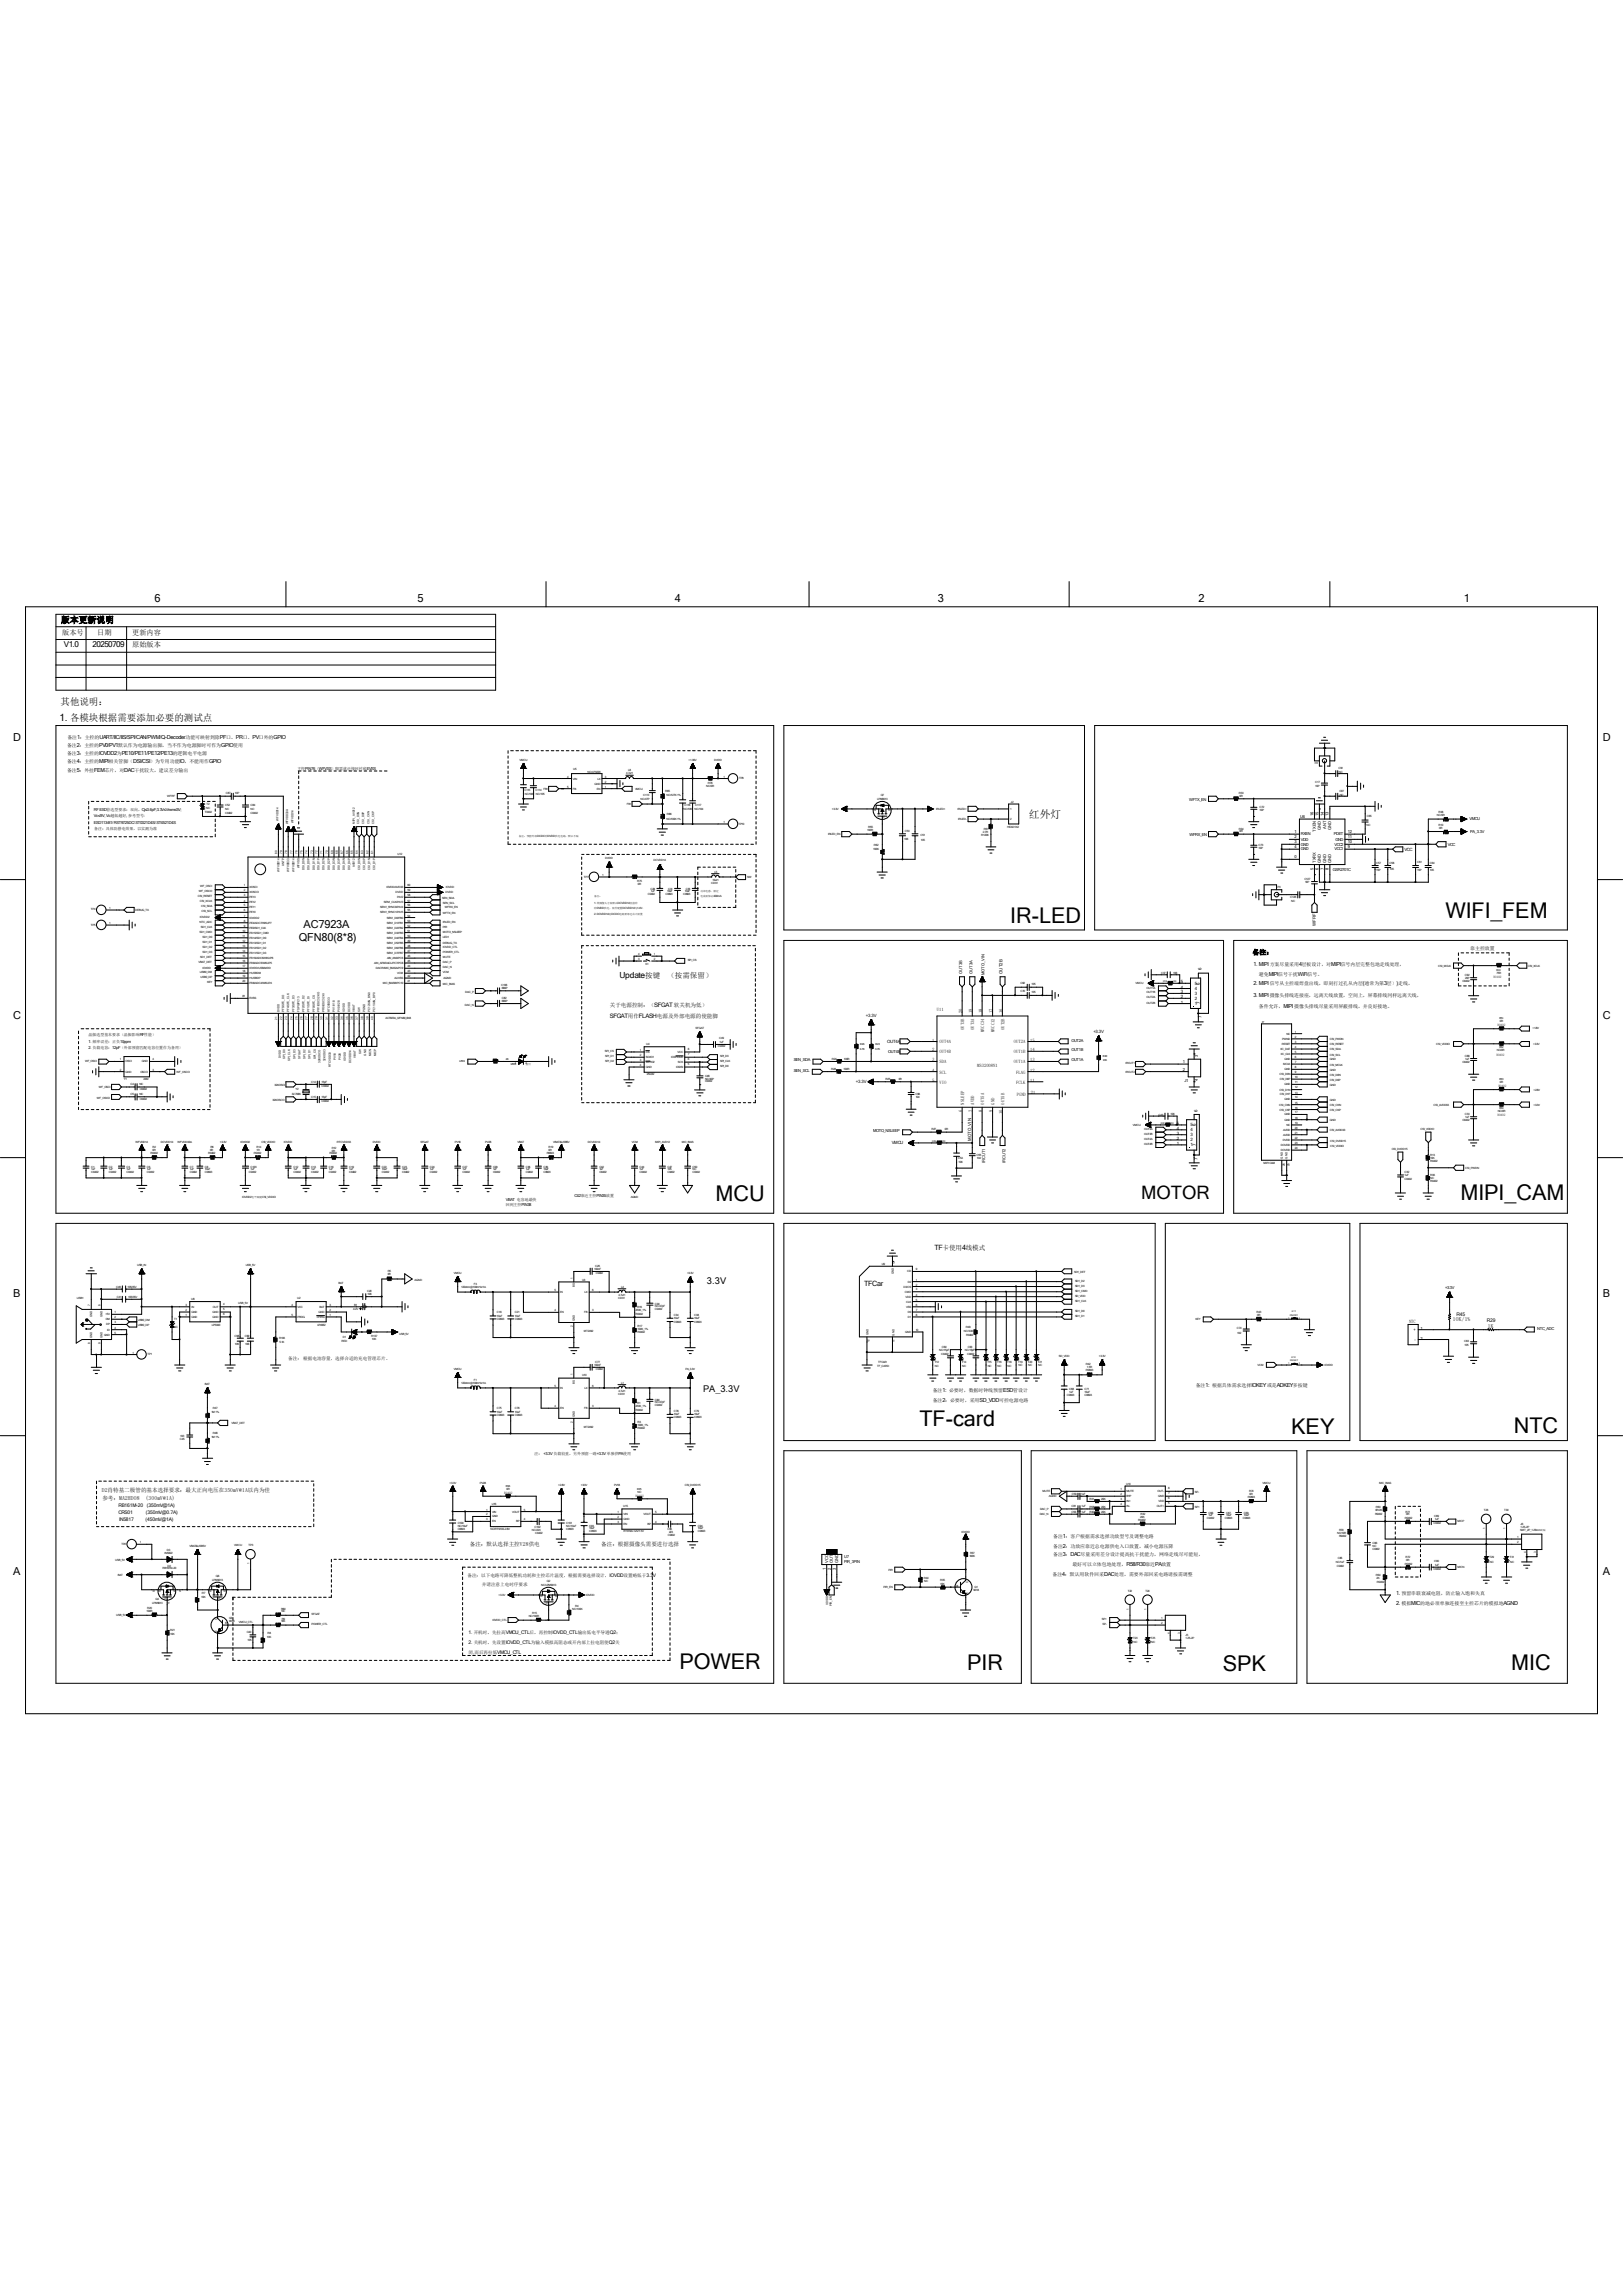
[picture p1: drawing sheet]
<svg xmlns="http://www.w3.org/2000/svg" width="210mm" height="297mm" viewBox="0 0 210 297" stroke-linecap="round" stroke-linejoin="round" font-family="sans-serif">
<defs><g id="words">
<g font-size="2.8">
<text x="130.7" y="119.4">IR-LED</text>
<text x="187" y="118.7">WIFI_FEM</text>
<text x="92.6" y="155.5">MCU</text>
<text x="189" y="155.4">MIPI_CAM</text>
<text x="119" y="184.6">TF-card</text>
<text x="167.1" y="185.5">KEY</text>
<text x="195.9" y="185.5">NTC</text>
<text x="87.9" y="216">POWER</text>
<text x="125.1" y="216.2">PIR</text>
<text x="158.2" y="216.2">SPK</text>
<text x="195.5" y="216.2">MIC</text>
</g>
<text font-size="2.4" x="147.7" y="155.1">MOTOR</text>
<g font-size="1.4">
<text x="20" y="77.9">6</text>
<text x="54" y="77.9">5</text>
<text x="87.3" y="77.9">4</text>
<text x="121.4" y="77.9">3</text>
<text x="155.1" y="77.9">2</text>
<text x="189.4" y="77.9">1</text>
<text x="1.7" y="95.8">D</text>
<text x="207.4" y="95.8">D</text>
<text x="133.1" y="105.9">红外灯</text>
<text x="38.7" y="121.8">QFN80(8*8)</text>
<text x="39.3" y="120.1">AC7923A</text>
<text x="1.7" y="131.8">C</text>
<text x="207.4" y="131.8">C</text>
<text x="1.7" y="167.8">B</text>
<text x="207.4" y="167.8">B</text>
<text x="1.7" y="203.8">A</text>
<text x="207.4" y="203.8">A</text>
</g>
<text font-size="1.3" x="7.7" y="93.3">1. 各模块根据需要添加必要的测试点</text>
<g font-size="1.2">
<text x="7.8" y="91.3">其他说明：</text>
<text x="91.5" y="166.1">3.3V</text>
<text x="91" y="180.1">PA_3.3V</text>
</g>
<g font-size="1.1">
<text x="7.9" y="80.6">版本更新说明</text>
<text x="80.2" y="126.5">Update按键</text>
</g>
<g font-size="1">
<text x="8.3" y="83.8">V1.0</text>
<text x="12" y="83.8">20250709</text>
<text x="86.4" y="126.6">（按需保留）</text>
</g>
<g font-size=".9">
<text x="8" y="82.1">版本号</text>
<text x="12.6" y="82.1">日期</text>
<text x="17.1" y="82.1">更新内容</text>
<text x="17.1" y="83.8">原始版本</text>
<text x="120.9" y="161.7">TF卡使用4线模式</text>
<text x="111.8" y="166.4">TFCar</text>
</g>
<g font-size=".8">
<text x="162.1" y="123.5">备注：</text>
<text x="78.9" y="131.7">SFGAT用作FLASH电源及外部电源的使能脚</text>
</g>
<g font-size=".7">
<text x="162.2" y="125">1. MIPI方案尽量采用4层板设计，对MIPI信号内层完整包地走线处理，</text>
<text x="78.9" y="130.4">关于电源控制：（SFGAT 软关机为低）</text>
<text x="162.2" y="127.5">2. MIPI信号从主控端焊盘出线，即刻打过孔从内层(通常为第3层）)走线，</text>
<text x="162.2" y="129.1">3. MIPI摄像头排线连接座，远离天线放置，空间上，屏幕排线同样远离天线，</text>
<text x="188" y="170.9">10K/1%</text>
<text x="192.5" y="171.8">1K</text>
<text x="13.2" y="193">D2肖特基二极管的基本选择要求：最大正向电压在350mV@1A以内为佳</text>
<text x="13.3" y="194.2">参考：MA2HD08</text>
<text x="18.8" y="194.2">(300mV@1A)</text>
<text x="60.8" y="200.1">备注：默认选择主控V28供电</text>
<text x="77.8" y="200.1">备注：根据摄像头需要进行选择</text>
<text x="180.7" y="206.5">1. 预留串联衰减电阻，防止输入饱和失真</text>
<text x="180.7" y="207.8">2. 模拟MIC的地必须单独连接至主控芯片的模拟地AGND</text>
</g>
<g font-size=".6">
<text x="8.7" y="95.7">备注1：主控的UART/IIC/IIS/SPI/CAN/PWM/Q-Decoder功能可映射到除PF口、PR口、PV口外的GPIO</text>
<text x="8.7" y="98.8">备注4：主控的MIPI相关管脚（DSI/CSI）为专用功能IO，不能用作GPIO</text>
<text x="8.7" y="99.9">备注5：外挂FEM芯片，对DAC干扰较大，建议差分输出</text>
<text x="8.7" y="96.6">备注2：主控的PV0/PV1默认作为电源输出脚，当不作为电源脚时可作为GPIO使用</text>
<text x="8.7" y="97.7">备注3：主控的IOVDD2为PE10/PE11/PE12/PE13的逻辑电平电源</text>
<text x="181.7" y="110.1">VCC</text>
<text x="170.3" y="119.9" transform="rotate(-90 170.3 119.9)">WFRF</text>
<text x="155.5" y="125.6" transform="rotate(-90 155.5 125.6)">6</text>
<text x="190.2" y="123">靠主控放置</text>
<text x="112.1" y="131.6">+3.3V</text>
<text x="121.2" y="130.9">U11</text>
<text x="124.5" y="131.1" transform="rotate(-90 124.5 131.1)">20</text>
<text x="125.8" y="131.1" transform="rotate(-90 125.8 131.1)">19</text>
<text x="127.1" y="131.1" transform="rotate(-90 127.1 131.1)">18</text>
<text x="128.4" y="131.1" transform="rotate(-90 128.4 131.1)">17</text>
<text x="129.7" y="126" transform="rotate(-90 129.7 126)">OUT2B</text>
<text x="129.7" y="131.1" transform="rotate(-90 129.7 131.1)">16</text>
<text x="152.8" y="129.9">1</text>
<text x="152.8" y="129.2">2</text>
<text x="152.8" y="128.6">3</text>
<text x="152.8" y="127.9">4</text>
<text x="152.8" y="127.3">5</text>
<text x="154.6" y="130">1</text>
<text x="154.6" y="129.4">2</text>
<text x="154.6" y="128.7">3</text>
<text x="154.6" y="128.1">4</text>
<text x="154.6" y="127.4">5</text>
<text x="155.3" y="130" transform="rotate(-90 155.3 130)">7</text>
<text x="155.3" y="127.4" transform="rotate(-90 155.3 127.4)">6</text>
<text x="155.5" y="131.8" transform="rotate(-90 155.5 131.8)">7</text>
<text x="162.9" y="126.3">避免MIPI信号干扰WiFi信号。</text>
<text x="162.9" y="130.5">条件允许，MIPI摄像头排线尽量采用屏蔽排线，并良好接地。</text>
<text x="114.8" y="135">OUT4A</text>
<text x="120.6" y="136.1">2</text>
<text x="120.6" y="137.4">3</text>
<text x="120.6" y="134.8">1</text>
<text x="121.6" y="136.3">OUT4B</text>
<text x="121.6" y="137.6">SDA</text>
<text x="121.6" y="135">OUT4A</text>
<text x="124.8" y="133.3" transform="rotate(-90 124.8 133.3)">OUT3B</text>
<text x="126.1" y="133.3" transform="rotate(-90 126.1 133.3)">OUT3A</text>
<text x="127.3" y="133.6" transform="rotate(-90 127.3 133.6)">MVCC34</text>
<text x="128.7" y="133.6" transform="rotate(-90 128.7 133.6)">MVCC12</text>
<text x="130" y="133.3" transform="rotate(-90 130 133.3)">OUT2B</text>
<text x="131.2" y="135">OUT2A</text>
<text x="131.2" y="136.3">OUT1B</text>
<text x="131.2" y="137.6">OUT1A</text>
<text x="133.3" y="134.8">15</text>
<text x="133.3" y="136.1">14</text>
<text x="133.3" y="137.4">13</text>
<text x="141.5" y="133.7">+3.3V</text>
<text x="110.7" y="140.2">+3.3V</text>
<text x="120.6" y="140">5</text>
<text x="120.6" y="138.7">4</text>
<text x="121.6" y="140.3">VIO</text>
<text x="121.6" y="138.9">SCL</text>
<text x="124.5" y="143.9" transform="rotate(-90 124.5 143.9)">6</text>
<text x="124.8" y="143" transform="rotate(-90 124.8 143)">NSLEEP</text>
<text x="125.8" y="143.9" transform="rotate(-90 125.8 143.9)">7</text>
<text x="126.1" y="143" transform="rotate(-90 126.1 143)">AVDD</text>
<text x="126.4" y="138">MS32008N1</text>
<text x="127.1" y="143.9" transform="rotate(-90 127.1 143.9)">8</text>
<text x="127.3" y="143" transform="rotate(-90 127.3 143)">OUT5A</text>
<text x="128.4" y="143.9" transform="rotate(-90 128.4 143.9)">9</text>
<text x="128.7" y="143" transform="rotate(-90 128.7 143)">GND</text>
<text x="130" y="143" transform="rotate(-90 130 143)">OUT5B</text>
<text x="131.5" y="138.9">FLAG</text>
<text x="131.5" y="140.3">FCLK</text>
<text x="131.6" y="141.8">PGND</text>
<text x="133.3" y="138.7">12</text>
<text x="133.3" y="140">11</text>
<text x="133.4" y="141.6">21</text>
<text x="154.9" y="143.9" transform="rotate(-90 154.9 143.9)">6</text>
<text x="115.4" y="148">VMCU</text>
<text x="125.7" y="147.6" transform="rotate(-90 125.7 147.6)">MOTO_VIN</text>
<text x="129.7" y="144.2" transform="rotate(-90 129.7 144.2)">10</text>
<text x="152.3" y="148.2">1</text>
<text x="152.3" y="147.5">2</text>
<text x="152.3" y="146.9">3</text>
<text x="152.3" y="146.2">4</text>
<text x="152.3" y="145.6">5</text>
<text x="154.1" y="148.3">1</text>
<text x="154.1" y="147.7">2</text>
<text x="154.1" y="147">3</text>
<text x="154.1" y="146.4">4</text>
<text x="154.1" y="145.8">5</text>
<text x="154.7" y="148.3" transform="rotate(-90 154.7 148.3)">7</text>
<text x="154.7" y="145.7" transform="rotate(-90 154.7 145.7)">6</text>
<text x="154.9" y="150.1" transform="rotate(-90 154.9 150.1)">7</text>
<text x="182.3" y="171.2">NTC</text>
<text x="188.5" y="170.3">R45</text>
<text x="192.4" y="171">R29</text>
<text x="37.3" y="176">备注： 根据电池容量，选择合适的充电管理芯片。</text>
<text x="154.7" y="179.5">备注1: 根据具体需求选择IOKEY或是ADKEY多按键</text>
<text x="120.7" y="181.4">备注2：必要时，采用SD_VDD可控电源电路</text>
<text x="120.7" y="180.1">备注1: 必要时，数据时钟线预留ESD管设计</text>
<text x="15.3" y="195.1">RB161M-20</text>
<text x="15.3" y="196">CRS01</text>
<text x="15.4" y="196.9">IN5817</text>
<text x="18.8" y="196.9">(450mV@1A)</text>
<text x="18.9" y="196">(350mV@0.7A)</text>
<text x="19" y="195.1">(350mV@1A)</text>
<text x="136.2" y="203.9">备注4：默认用软件回采DAC处理，需要外部回采电路请按需调整</text>
<text x="136.3" y="199">备注1：客户根据需求选择功放型号及调整电路</text>
<text x="136.3" y="200.3">备注2：功放应靠近总电源供电入口放置，减小电源压降</text>
<text x="136.3" y="201.4">备注3：DAC尽量采用差分设计提高抗干扰能力，网络走线尽可能短，</text>
<text x="138.8" y="202.6">最好可以立体包地处理，R58/R30靠近PA放置</text>
<text x="60.5" y="204">备注：以下电路可降低整机功耗和主控芯片温度，根据需要选择设计，IOVDD设置略低于3.3V</text>
<text x="62.4" y="205.3">并请注意上电时序要求</text>
<text x="60.6" y="211.5">1. 开机时，先拉高VMCU_CTL后，再控制IOVDD_CTL输出低电平导通Q2；</text>
<text x="60.6" y="212.7">2. 关机时，先设置IOVDD_CTL为输入模拟高阻态或开内部上拉电阻使Q2关</text>
<text x="60.6" y="214">闭,而后再拉低VMCU_CTL</text>
</g>
<g font-size=".5">
<text x="38.5" y="99.6">主控PIN76（WFVSS）脚需就近接回衬底EVSS</text>
<text x="12.1" y="105.8">Vc≤9V, Vc越低越好, 参考型号:</text>
<text x="12.1" y="106.6">ESD113-B1/RST9725DC/ST0321D4S/ST4521D4S</text>
<text x="12.1" y="105">RF ESD管选型要求：双向，Cj≤0.6pF;3.3V≤Vrwm≤5V;</text>
<text x="12.2" y="107.4">备注：具体防静电效果，以实测为准</text>
<text x="153.9" y="103.6">WFTX_EN</text>
<text x="167.5" y="107.8">1</text>
<text x="168.2" y="105.9">U6</text>
<text x="170" y="105.6" transform="rotate(-90 170 105.6)">16</text>
<text x="170.3" y="107.6" transform="rotate(-90 170.3 107.6)">TXEN</text>
<text x="170.6" y="105.6" transform="rotate(-90 170.6 105.6)">15</text>
<text x="170.9" y="107.4" transform="rotate(-90 170.9 107.4)">GND</text>
<text x="171.3" y="105.6" transform="rotate(-90 171.3 105.6)">14</text>
<text x="171.6" y="107.3" transform="rotate(-90 171.6 107.3)">ANT</text>
<text x="171.9" y="105.6" transform="rotate(-90 171.9 105.6)">13</text>
<text x="172.3" y="107.4" transform="rotate(-90 172.3 107.4)">GND</text>
<text x="174.4" y="107.8">12</text>
<text x="190.2" y="106.1">VMCU</text>
<text x="190.2" y="107.8">PA_3.3V</text>
<text x="153.9" y="108.2">WFRX_EN</text>
<text x="167.5" y="108.5">2</text>
<text x="167.5" y="109.1">3</text>
<text x="167.5" y="109.8">4</text>
<text x="167.5" y="111.1">0</text>
<text x="168.3" y="108.1">RXEN</text>
<text x="168.3" y="108.8">VDD</text>
<text x="168.3" y="109.4">GND</text>
<text x="168.3" y="110.1">GND</text>
<text x="170" y="112.6" transform="rotate(-90 170 112.6)">5</text>
<text x="170.3" y="111.7" transform="rotate(-90 170.3 111.7)">TXRX</text>
<text x="170.6" y="112.6" transform="rotate(-90 170.6 112.6)">6</text>
<text x="170.9" y="111.7" transform="rotate(-90 170.9 111.7)">GND</text>
<text x="171.3" y="112.6" transform="rotate(-90 171.3 112.6)">7</text>
<text x="171.6" y="111.7" transform="rotate(-90 171.6 111.7)">GND</text>
<text x="171.9" y="112.6" transform="rotate(-90 171.9 112.6)">8</text>
<text x="172.3" y="111.7" transform="rotate(-90 172.3 111.7)">GND</text>
<text x="172.5" y="112.7">GSR2701C</text>
<text x="172.6" y="108.1">PDET</text>
<text x="172.7" y="110.1">VCC1</text>
<text x="172.7" y="109.4">VCC2</text>
<text x="172.8" y="108.8">GND</text>
<text x="174.4" y="109.8">9</text>
<text x="174.4" y="109.1">10</text>
<text x="174.4" y="108.5">11</text>
<text x="187.4" y="109.4">VCC</text>
<text x="124.5" y="126" transform="rotate(-90 124.5 126)">OUT3B</text>
<text x="125.8" y="126" transform="rotate(-90 125.8 126)">OUT3A</text>
<text x="127.4" y="126.2" transform="rotate(-90 127.4 126.2)">MOTO_VIN</text>
<text x="11.5" y="135">1. 频率误差：正负10ppm</text>
<text x="11.5" y="135.8">2. 负载电容：12pF（外部预留匹配电容位置作为备用）</text>
<text x="11.5" y="134.1">晶振选型基本要求（晶振影响RF性能）</text>
<text x="102.7" y="137.4">SEN_SDA</text>
<text x="114.9" y="136.3">OUT4B</text>
<text x="138.6" y="137.4">OUT1A</text>
<text x="138.6" y="136.1">OUT1B</text>
<text x="138.6" y="134.8">OUT2A</text>
<text x="153.1" y="137.6">1</text>
<text x="155" y="136.8" transform="rotate(-90 155 136.8)">3</text>
<text x="102.7" y="138.7">SEN_SCL</text>
<text x="153.1" y="138.6">2</text>
<text x="153.3" y="140">J1</text>
<text x="155" y="139.9" transform="rotate(-90 155 139.9)">4</text>
<text x="113" y="146.5">MOTO_NSLEEP</text>
<text x="65.4" y="155.4">VBAT 电容地最快</text>
<text x="74.3" y="154.9">C42靠近主控PIN35放置</text>
<text x="127.5" y="150.5" transform="rotate(-90 127.5 150.5)">IRCUT1</text>
<text x="130.1" y="150.5" transform="rotate(-90 130.1 150.5)">IRCUT2</text>
<text x="65.4" y="156">回到主控PIN38</text>
<text x="187" y="166.9">+3.3V</text>
<text x="182.9" y="172.3">+</text>
<text x="183.8" y="172.1">1</text>
<text x="183.8" y="173.4">2</text>
<text x="198.9" y="172.1">NTC_ADC</text>
<text x="69.2" y="188.3">注： +3.3V负载较重，另外预留一路+3.3V单独供PA使用</text>
<text x="106.9" y="203.2" transform="rotate(-90 106.9 203.2)">1</text>
<text x="107.2" y="202.3" transform="rotate(-90 107.2 202.3)">VCC</text>
<text x="107.5" y="203.2" transform="rotate(-90 107.5 203.2)">2</text>
<text x="107.8" y="202.3" transform="rotate(-90 107.8 202.3)">OUT</text>
<text x="108.2" y="203.2" transform="rotate(-90 108.2 203.2)">3</text>
<text x="108.5" y="202.3" transform="rotate(-90 108.5 202.3)">GND</text>
<text x="109.2" y="201.6">U7</text>
<text x="109.2" y="202.3">PIR_3PIN</text>
</g>
<g font-size=".4">
<text x="67.2" y="98.5">VMCU</text>
<text x="73.4" y="100.6">4</text>
<text x="73.4" y="101.9">5</text>
<text x="74.1" y="100.9">VIN</text>
<text x="74.2" y="99.7">U5</text>
<text x="76" y="100">NC/LP3220</text>
<text x="76.9" y="101.6">GND</text>
<text x="77.3" y="100.9">LX</text>
<text x="78.3" y="101.9">1</text>
<text x="78.3" y="101.3">2</text>
<text x="78.3" y="100.6">3</text>
<text x="81" y="100.2">4.7uH</text>
<text x="81.3" y="99.8">L8</text>
<text x="89.1" y="98.5">+1.36V</text>
<text x="91.4" y="101.8">NC/0R</text>
<text x="91.6" y="101.4">R76</text>
<text x="92.4" y="98.5">DVDD</text>
<text x="93.6" y="100.6">1</text>
<text x="95.6" y="100.8">TP9</text>
<text x="170.1" y="98.9">P2</text>
<text x="170.2" y="101.4">C17</text>
<text x="170.2" y="101.9">10P</text>
<text x="173.2" y="99.5">C91</text>
<text x="173.2" y="100">NC</text>
<text x="21.6" y="103.2">WFRF</text>
<text x="26.5" y="105.2">T0402</text>
<text x="26.7" y="104.7">NC</text>
<text x="26.7" y="104.2">T2</text>
<text x="29.1" y="104.4">C52</text>
<text x="29.1" y="104.8">NC</text>
<text x="29.1" y="105.3">C0402</text>
<text x="29.2" y="102.8">C87</text>
<text x="30.4" y="102.8">10P</text>
<text x="32.4" y="104.4">C84</text>
<text x="32.4" y="104.8">NC</text>
<text x="32.4" y="105.3">C0402</text>
<text x="36" y="106.2" transform="rotate(-90 36 106.2)">WFVDD14</text>
<text x="37.3" y="106.7" transform="rotate(-90 37.3 106.7)">WFVDD33A</text>
<text x="38" y="106.5" transform="rotate(-90 38 106.5)">WFVDD14</text>
<text x="45.9" y="106.6" transform="rotate(-90 45.9 106.6)">MIPI_AVD12</text>
<text x="46.5" y="106.6" transform="rotate(-90 46.5 106.6)">CSI_D0N</text>
<text x="47.1" y="106.6" transform="rotate(-90 47.1 106.6)">CSI_D0P</text>
<text x="47.8" y="106.6" transform="rotate(-90 47.8 106.6)">CSI_CKN</text>
<text x="48.4" y="106.6" transform="rotate(-90 48.4 106.6)">CSI_CKP</text>
<text x="67.9" y="102.3">C115</text>
<text x="67.9" y="102.8">NC/106</text>
<text x="69.3" y="102.3">C114</text>
<text x="69.3" y="102.8">NC/105</text>
<text x="70.3" y="102.2">FB1</text>
<text x="74.1" y="102.2">FB</text>
<text x="77.2" y="102.2">EN</text>
<text x="81.1" y="104.2">FB1</text>
<text x="82.2" y="102.2">VMCU</text>
<text x="82.9" y="103.5">NC/47P</text>
<text x="83.2" y="103">C113</text>
<text x="86.1" y="102.4">R85</text>
<text x="86.2" y="106.1">NC/100K 1%</text>
<text x="86.2" y="103">NC/127K 1%</text>
<text x="86.3" y="105.5">R86</text>
<text x="88.4" y="104.9">NC/106</text>
<text x="88.6" y="104.4">C118</text>
<text x="89.9" y="104.9">NC/104</text>
<text x="90" y="104.4">C117</text>
<text x="93.6" y="106.5">1</text>
<text x="95.5" y="106.7">TP10</text>
<text x="107.7" y="104.8">+3.3V</text>
<text x="112.2" y="107.5">100R</text>
<text x="112.4" y="107.1">R55</text>
<text x="113.1" y="105">S</text>
<text x="113.5" y="103.5">LPM9013</text>
<text x="114" y="103">Q7</text>
<text x="114.5" y="105.9" transform="rotate(-90 114.5 105.9)">G</text>
<text x="115" y="105">D</text>
<text x="117.1" y="107.6">C53</text>
<text x="121.2" y="104.8">IRLED+</text>
<text x="123.9" y="104.8">IRLED+</text>
<text x="124" y="106.1">IRLED-</text>
<text x="127.2" y="107.8">2.7R</text>
<text x="127.3" y="107.4">R61</text>
<text x="130.3" y="107.1">HEAD1X2</text>
<text x="130.7" y="104.8">1</text>
<text x="130.7" y="106.1">2</text>
<text x="130.8" y="104">J2</text>
<text x="160.3" y="102.8">R33</text>
<text x="160.3" y="107.4">R34</text>
<text x="160.4" y="103.1">0R</text>
<text x="160.4" y="107.7">0R</text>
<text x="163" y="104.6">C72</text>
<text x="163" y="104.9">10P</text>
<text x="173.3" y="102.5">C97</text>
<text x="173.4" y="103">NC</text>
<text x="176.8" y="106.8">NC</text>
<text x="176.9" y="105.7">C65</text>
<text x="185.9" y="105.7">NC/0R</text>
<text x="186.1" y="106.8">R10</text>
<text x="186.1" y="105.2">R38</text>
<text x="186.2" y="107.3">0R</text>
<text x="35.9" y="110.5" transform="rotate(-90 35.9 110.5)">80</text>
<text x="36.2" y="112.8" transform="rotate(-90 36.2 112.8)">WFVDD14</text>
<text x="36.5" y="110.5" transform="rotate(-90 36.5 110.5)">79</text>
<text x="36.8" y="112.1" transform="rotate(-90 36.8 112.1)">ANTP</text>
<text x="37.2" y="110.5" transform="rotate(-90 37.2 110.5)">78</text>
<text x="37.4" y="112.8" transform="rotate(-90 37.4 112.8)">WFVDD33</text>
<text x="37.8" y="110.5" transform="rotate(-90 37.8 110.5)">77</text>
<text x="38.1" y="112.8" transform="rotate(-90 38.1 112.8)">WFVDD14</text>
<text x="38.5" y="110.5" transform="rotate(-90 38.5 110.5)">76</text>
<text x="38.8" y="112.4" transform="rotate(-90 38.8 112.4)">WFVSS</text>
<text x="39.2" y="110.5" transform="rotate(-90 39.2 110.5)">75</text>
<text x="39.4" y="112.6" transform="rotate(-90 39.4 112.6)">DSI_D0N</text>
<text x="39.8" y="110.5" transform="rotate(-90 39.8 110.5)">74</text>
<text x="40" y="112.6" transform="rotate(-90 40 112.6)">DSI_D0P</text>
<text x="40.5" y="110.5" transform="rotate(-90 40.5 110.5)">73</text>
<text x="40.7" y="112.6" transform="rotate(-90 40.7 112.6)">DSI_D1N</text>
<text x="41.1" y="110.5" transform="rotate(-90 41.1 110.5)">72</text>
<text x="41.4" y="112.6" transform="rotate(-90 41.4 112.6)">DSI_D1P</text>
<text x="41.7" y="110.5" transform="rotate(-90 41.7 110.5)">71</text>
<text x="42" y="112.6" transform="rotate(-90 42 112.6)">DSI_D2N</text>
<text x="42.4" y="110.5" transform="rotate(-90 42.4 110.5)">70</text>
<text x="42.7" y="112.6" transform="rotate(-90 42.7 112.6)">DSI_D2P</text>
<text x="43.1" y="110.5" transform="rotate(-90 43.1 110.5)">69</text>
<text x="43.3" y="112.6" transform="rotate(-90 43.3 112.6)">DSI_D3N</text>
<text x="43.7" y="110.5" transform="rotate(-90 43.7 110.5)">68</text>
<text x="44" y="112.6" transform="rotate(-90 44 112.6)">DSI_D3P</text>
<text x="44.4" y="110.5" transform="rotate(-90 44.4 110.5)">67</text>
<text x="44.6" y="112.6" transform="rotate(-90 44.6 112.6)">DSI_D4N</text>
<text x="45" y="110.5" transform="rotate(-90 45 110.5)">66</text>
<text x="45.3" y="112.6" transform="rotate(-90 45.3 112.6)">DSI_D4P</text>
<text x="45.7" y="110.5" transform="rotate(-90 45.7 110.5)">65</text>
<text x="45.9" y="112.3" transform="rotate(-90 45.9 112.3)">AVD12</text>
<text x="46.3" y="110.5" transform="rotate(-90 46.3 110.5)">64</text>
<text x="46.6" y="112.6" transform="rotate(-90 46.6 112.6)">CSI_D0N</text>
<text x="47" y="110.5" transform="rotate(-90 47 110.5)">63</text>
<text x="47.2" y="112.6" transform="rotate(-90 47.2 112.6)">CSI_D0P</text>
<text x="47.7" y="110.5" transform="rotate(-90 47.7 110.5)">62</text>
<text x="47.9" y="112.6" transform="rotate(-90 47.9 112.6)">CSI_D1N</text>
<text x="48.3" y="110.5" transform="rotate(-90 48.3 110.5)">61</text>
<text x="48.6" y="112.6" transform="rotate(-90 48.6 112.6)">CSI_D1P</text>
<text x="51.4" y="110.7">U12</text>
<text x="75.6" y="113.6">TP7</text>
<text x="77.9" y="113.4">1</text>
<text x="78.3" y="111.2">DVDD</text>
<text x="84.6" y="111.5">DCVDD14</text>
<text x="92.2" y="114">10uH</text>
<text x="92.5" y="112.9">L5</text>
<text x="96.7" y="113.6">SW</text>
<text x="107.1" y="108.1">IRLED_EN</text>
<text x="113" y="110">100K</text>
<text x="113.1" y="109.4">R62</text>
<text x="117" y="108.8">106</text>
<text x="119.1" y="108.2">C51</text>
<text x="119.2" y="108.9">105</text>
<text x="127" y="108.2">R1206</text>
<text x="162.9" y="109.4">C73</text>
<text x="162.9" y="109.9">10P</text>
<text x="168.8" y="113.8">C127</text>
<text x="178.1" y="111.8">C57</text>
<text x="178.1" y="112.7">15P</text>
<text x="179.8" y="111.8">C58</text>
<text x="179.8" y="112.6">105</text>
<text x="183.4" y="111.7">C61</text>
<text x="183.4" y="112.7">15P</text>
<text x="185" y="111.8">C64</text>
<text x="185" y="112.7">105</text>
<text x="11.8" y="117.8">TP4</text>
<text x="11.8" y="119.8">TP5</text>
<text x="14.1" y="117.6">1</text>
<text x="14.1" y="119.6">1</text>
<text x="17.5" y="117.9">DEBUG_TX</text>
<text x="25.6" y="116.1">CSI_RESET</text>
<text x="25.7" y="115.5">WF_OSCO</text>
<text x="25.8" y="119.4">NTC_ADC</text>
<text x="25.9" y="118.7">IOVDD2</text>
<text x="25.9" y="116.8">CSI_XCLK</text>
<text x="25.9" y="114.9">WF_OSCI</text>
<text x="26" y="117.4">CSI_SDA</text>
<text x="26.1" y="118.1">CSI_SCL</text>
<text x="31.5" y="114.7">1</text>
<text x="31.5" y="115.4">2</text>
<text x="31.5" y="116">3</text>
<text x="31.5" y="116.7">4</text>
<text x="31.5" y="117.3">5</text>
<text x="31.5" y="117.9">6</text>
<text x="31.5" y="118.6">7</text>
<text x="31.5" y="119.3">8</text>
<text x="31.5" y="119.9">9</text>
<text x="32.3" y="115">XOSCI</text>
<text x="32.3" y="115.6">XOSCO</text>
<text x="32.3" y="116.2">PE13</text>
<text x="32.3" y="116.9">PE12</text>
<text x="32.3" y="117.6">PE11</text>
<text x="32.3" y="118.2">PE10</text>
<text x="32.3" y="118.9">IOVDD2</text>
<text x="32.3" y="119.5">PE4/ADC7/WKUP7</text>
<text x="49.2" y="117.6">SEN1_SYNC0/PA14</text>
<text x="49.2" y="118.2">SEN1_SYNC1/PA15</text>
<text x="49.7" y="116.9">SEN1_CLK/PA13</text>
<text x="50" y="115">IOVDD/AVD33</text>
<text x="50" y="118.9">SEN1_D0/PB0</text>
<text x="50" y="119.5">SEN1_D1/PB1</text>
<text x="51.2" y="115.6">DVDD</text>
<text x="51.4" y="116.2">PA12</text>
<text x="52.7" y="114.7">60</text>
<text x="52.7" y="115.4">59</text>
<text x="52.7" y="116">58</text>
<text x="52.7" y="116.7">57</text>
<text x="52.7" y="117.3">56</text>
<text x="52.7" y="117.9">55</text>
<text x="52.7" y="118.6">54</text>
<text x="52.7" y="119.3">53</text>
<text x="52.7" y="119.9">52</text>
<text x="57.2" y="116.3">SEN_SDA</text>
<text x="57.3" y="117">SEN_SCL</text>
<text x="57.3" y="119.4">IRLED_EN</text>
<text x="57.3" y="118.3">WFTX_EN</text>
<text x="57.6" y="117.6">WFRX_EN</text>
<text x="57.7" y="115.5">DVDD</text>
<text x="57.7" y="114.9">IOVDD</text>
<text x="76.9" y="118.4">2. DCVDD14的DCDC电路要靠近芯片放置</text>
<text x="76.9" y="117.1">1. 带摄像头方案默认DCVDD14直接给</text>
<text x="82.5" y="114.2">R75</text>
<text x="82.5" y="114.6">0R</text>
<text x="83.8" y="115.8">C0402</text>
<text x="84.2" y="115.1">C28</text>
<text x="84.2" y="115.5">1uF</text>
<text x="86.1" y="115.8">C0603</text>
<text x="86.3" y="115.5">10uF</text>
<text x="86.4" y="115.1">C31</text>
<text x="88.4" y="115.8">C0603</text>
<text x="88.6" y="115.5">10uF</text>
<text x="88.7" y="115.1">C35</text>
<text x="92" y="114.4">CD31</text>
<text x="165.3" y="114.9">P3</text>
<text x="167" y="116.2">C126</text>
<text x="167.1" y="116.8">NC</text>
<text x="168.9" y="114.3">10P</text>
<text x="25.7" y="124.6">VBAT_DET</text>
<text x="25.8" y="120.7">SD1_CMD</text>
<text x="25.9" y="125.9">USB0_DM</text>
<text x="25.9" y="124">SD1_DET</text>
<text x="26" y="120.1">SD1_CLK</text>
<text x="26.2" y="121.4">SD1_D0</text>
<text x="26.2" y="122">SD1_D1</text>
<text x="26.2" y="122.7">SD1_D2</text>
<text x="26.2" y="123.3">SD1_D3</text>
<text x="26.2" y="125.3">IOVDD</text>
<text x="31.4" y="120.6">10</text>
<text x="31.4" y="121.2">11</text>
<text x="31.4" y="121.9">12</text>
<text x="31.4" y="122.5">13</text>
<text x="31.4" y="123.2">14</text>
<text x="31.4" y="123.9">15</text>
<text x="31.4" y="124.5">16</text>
<text x="31.4" y="125.1">17</text>
<text x="31.4" y="125.8">18</text>
<text x="32.3" y="120.2">PE0/SD1_CLK</text>
<text x="32.3" y="120.8">PD15/SD1_CMD</text>
<text x="32.3" y="121.5">PD14/SD1_D0</text>
<text x="32.3" y="122.1">PD13/SD1_D1</text>
<text x="32.3" y="122.8">PD12/SD1_D2</text>
<text x="32.3" y="123.4">PD11/SD1_D3</text>
<text x="32.3" y="124.1">PD10/ADC6/WKUP6</text>
<text x="32.3" y="124.8">PD9/ADC5/WKUP5</text>
<text x="32.3" y="125.4">IOVDD/USBAVDD</text>
<text x="48.4" y="124.8">AIN_AP0/DACL/PC7/PC8</text>
<text x="48.6" y="125.4">DACR/MIC_BIASA/PC9</text>
<text x="50" y="120.2">SEN1_D2/PB2</text>
<text x="50" y="120.8">SEN1_D3/PB3</text>
<text x="50" y="121.5">SEN1_D4/PB4</text>
<text x="50" y="122.1">SEN1_D5/PB5</text>
<text x="50" y="122.8">SEN1_D6/PB6</text>
<text x="50" y="123.4">SEN1_D7/PB7</text>
<text x="50.1" y="124.1">AIN_AN0/PC6</text>
<text x="52.7" y="120.6">51</text>
<text x="52.7" y="121.2">50</text>
<text x="52.7" y="121.9">49</text>
<text x="52.7" y="122.5">48</text>
<text x="52.7" y="123.2">47</text>
<text x="52.7" y="123.9">46</text>
<text x="52.7" y="124.5">45</text>
<text x="52.7" y="125.1">44</text>
<text x="52.7" y="125.8">43</text>
<text x="57.3" y="123.3">POWER_CTL</text>
<text x="57.3" y="122.7">IOVDD_CTL</text>
<text x="57.3" y="122.1">DEBUG_TX</text>
<text x="57.3" y="125.9">VCM</text>
<text x="57.3" y="125.3">DAC_N</text>
<text x="57.3" y="124.6">DAC_P</text>
<text x="57.3" y="124">MUTE</text>
<text x="57.3" y="120.1">PIR</text>
<text x="57.3" y="120.7">MOTO_NSLEEP</text>
<text x="57.3" y="121.4">LED1</text>
<text x="82.6" y="124.3">3</text>
<text x="82.6" y="123.7">4</text>
<text x="83.5" y="124.8">K1</text>
<text x="84.6" y="123.7">1</text>
<text x="84.6" y="124.3">2</text>
<text x="89" y="124.4">SPI_CS</text>
<text x="186.1" y="125.1">CSI_MCLK</text>
<text x="193.6" y="125.6">R41</text>
<text x="197.7" y="125.1">CSI_XCLK</text>
<text x="26" y="126.6">USB0_DP</text>
<text x="26.8" y="127.3">KEY</text>
<text x="31.4" y="129.1">81</text>
<text x="31.4" y="126.4">19</text>
<text x="31.4" y="127.1">20</text>
<text x="32.3" y="129.3">EVSS</text>
<text x="32.3" y="126.1">HUSBDM</text>
<text x="32.3" y="126.7">HUSBDP</text>
<text x="32.3" y="127.4">PD8/ADC4/WKUP4</text>
<text x="35.9" y="132" transform="rotate(-90 35.9 132)">21</text>
<text x="36.2" y="131" transform="rotate(-90 36.2 131)">DVDD</text>
<text x="36.5" y="132" transform="rotate(-90 36.5 132)">22</text>
<text x="36.8" y="131" transform="rotate(-90 36.8 131)">PF5/SFC_DO</text>
<text x="37.2" y="132" transform="rotate(-90 37.2 132)">23</text>
<text x="37.4" y="131" transform="rotate(-90 37.4 131)">PF4/SFC_CLK</text>
<text x="37.8" y="132" transform="rotate(-90 37.8 132)">24</text>
<text x="38.1" y="131" transform="rotate(-90 38.1 131)">PF3/SFC_D3</text>
<text x="38.5" y="132" transform="rotate(-90 38.5 132)">25</text>
<text x="38.8" y="131" transform="rotate(-90 38.8 131)">FSPG/PC13</text>
<text x="39.2" y="132" transform="rotate(-90 39.2 132)">26</text>
<text x="39.4" y="131" transform="rotate(-90 39.4 131)">PF2/SFC_D2</text>
<text x="39.8" y="132" transform="rotate(-90 39.8 132)">27</text>
<text x="40" y="131" transform="rotate(-90 40 131)">PF1/SFC_DI</text>
<text x="40.5" y="132" transform="rotate(-90 40.5 132)">28</text>
<text x="40.7" y="131" transform="rotate(-90 40.7 131)">PF0/SFC_CS</text>
<text x="41.1" y="132" transform="rotate(-90 41.1 132)">29</text>
<text x="41.4" y="131" transform="rotate(-90 41.4 131)">PR1/OSC32KO</text>
<text x="41.7" y="132" transform="rotate(-90 41.7 132)">30</text>
<text x="42" y="131" transform="rotate(-90 42 131)">PR0/OSC32KI</text>
<text x="42.4" y="132" transform="rotate(-90 42.4 132)">31</text>
<text x="42.7" y="131" transform="rotate(-90 42.7 131)">RTCVDD33</text>
<text x="43.1" y="132" transform="rotate(-90 43.1 132)">32</text>
<text x="43.3" y="131" transform="rotate(-90 43.3 131)">PV1/V18</text>
<text x="43.7" y="132" transform="rotate(-90 43.7 132)">33</text>
<text x="44" y="131" transform="rotate(-90 44 131)">PV0/V28</text>
<text x="44.4" y="132" transform="rotate(-90 44.4 132)">34</text>
<text x="44.6" y="131" transform="rotate(-90 44.6 131)">IOVDD</text>
<text x="45" y="132" transform="rotate(-90 45 132)">35</text>
<text x="45.3" y="131" transform="rotate(-90 45.3 131)">DCVDD</text>
<text x="45.7" y="132" transform="rotate(-90 45.7 132)">36</text>
<text x="45.9" y="131" transform="rotate(-90 45.9 131)">VBAT</text>
<text x="46.3" y="132" transform="rotate(-90 46.3 132)">37</text>
<text x="46.6" y="131" transform="rotate(-90 46.6 131)">SW</text>
<text x="47" y="132" transform="rotate(-90 47 132)">38</text>
<text x="47.2" y="131" transform="rotate(-90 47.2 131)">PGND</text>
<text x="47.7" y="132" transform="rotate(-90 47.7 132)">39</text>
<text x="47.9" y="131" transform="rotate(-90 47.9 131)">PC12/AIN_BN0</text>
<text x="48.3" y="132" transform="rotate(-90 48.3 132)">40</text>
<text x="48.6" y="131" transform="rotate(-90 48.6 131)">PC11/AIN_BP0</text>
<text x="49.5" y="127.4">MIC_BIASB/PC10</text>
<text x="49.9" y="131.8">AC7923A_QFN80_8X8</text>
<text x="51.1" y="126.7">AUVSS</text>
<text x="51.4" y="126.1">VCM</text>
<text x="52.7" y="126.4">42</text>
<text x="52.7" y="127.1">41</text>
<text x="57.3" y="127.5">MIC_BIAS</text>
<text x="57.4" y="126.7">AGND</text>
<text x="60.2" y="130.1">DAC_N</text>
<text x="60.2" y="128.5">DAC_P</text>
<text x="64.9" y="127.6">C106</text>
<text x="64.9" y="129.3">C82</text>
<text x="64.9" y="129.7">680P</text>
<text x="64.9" y="128">680P</text>
<text x="132" y="127.4">C62</text>
<text x="132" y="128.4">C70</text>
<text x="133.5" y="127.5">105</text>
<text x="133.5" y="128.5">105</text>
<text x="146.9" y="127.4">VMCU</text>
<text x="148.4" y="127.9">OUT1A</text>
<text x="148.4" y="128.6">OUT1B</text>
<text x="148.4" y="129.2">OUT2A</text>
<text x="148.4" y="129.9">OUT2B</text>
<text x="150.2" y="126.1">C37</text>
<text x="151.8" y="126">106</text>
<text x="189.2" y="127.1">C0402</text>
<text x="189.6" y="126.3">C92</text>
<text x="189.6" y="126.7">20P</text>
<text x="193.3" y="126.5">R0402</text>
<text x="193.6" y="126">75R</text>
<text x="194" y="131.9">R51</text>
<text x="11" y="137.5">WF_OSCI</text>
<text x="15.5" y="137.2">1</text>
<text x="16.3" y="137.5">OSCI</text>
<text x="18.4" y="137.5">GND</text>
<text x="19.7" y="137.2">4</text>
<text x="36.3" y="136.9" transform="rotate(-90 36.3 136.9)">DVDD</text>
<text x="36.9" y="137.1" transform="rotate(-90 36.9 137.1)">SPI_D0</text>
<text x="37.5" y="137.3" transform="rotate(-90 37.5 137.3)">SPI_CLK</text>
<text x="38.2" y="137.1" transform="rotate(-90 38.2 137.1)">SPI_D3</text>
<text x="38.9" y="137" transform="rotate(-90 38.9 137)">SFGAT</text>
<text x="39.5" y="137.1" transform="rotate(-90 39.5 137.1)">SPI_D2</text>
<text x="40.2" y="137.1" transform="rotate(-90 40.2 137.1)">SPI_D1</text>
<text x="40.9" y="137.1" transform="rotate(-90 40.9 137.1)">SPI_CS</text>
<text x="41.5" y="137.6" transform="rotate(-90 41.5 137.6)">32KOSCO</text>
<text x="42.1" y="137.4" transform="rotate(-90 42.1 137.4)">32KOSCI</text>
<text x="43.5" y="137.2" transform="rotate(-90 43.5 137.2)">PV18</text>
<text x="44.1" y="137.2" transform="rotate(-90 44.1 137.2)">PV28</text>
<text x="44.7" y="137.3" transform="rotate(-90 44.7 137.3)">IOVDD</text>
<text x="45.4" y="137.6" transform="rotate(-90 45.4 137.6)">DCVDD14</text>
<text x="46.1" y="136.9" transform="rotate(-90 46.1 136.9)">VBAT</text>
<text x="46.7" y="136.4" transform="rotate(-90 46.7 136.4)">SW</text>
<text x="47.4" y="136.6" transform="rotate(-90 47.4 136.6)">GND</text>
<text x="48" y="136.7" transform="rotate(-90 48 136.7)">MICN</text>
<text x="48.7" y="136.7" transform="rotate(-90 48.7 136.7)">MICP</text>
<text x="59.5" y="137.5">LED1</text>
<text x="63.8" y="137.2">R46</text>
<text x="65.4" y="137.2">2K</text>
<text x="66.1" y="137.8">LED9</text>
<text x="66.6" y="137.7">1</text>
<text x="68" y="137.7">2</text>
<text x="78.3" y="136.1">SPI_CS</text>
<text x="78.3" y="136.8">SPI_D1</text>
<text x="78.3" y="137.5">SPI_D2</text>
<text x="82.8" y="136">1</text>
<text x="82.8" y="136.7">2</text>
<text x="82.8" y="137.3">3</text>
<text x="82.8" y="138">4</text>
<text x="83.6" y="136.3">CS</text>
<text x="83.6" y="136.9">SO/IO1</text>
<text x="83.6" y="137.6">WP/IO2</text>
<text x="83.6" y="135.3">U4</text>
<text x="86.9" y="136.9">IO3/HOLD</text>
<text x="87.7" y="136.3">VCC</text>
<text x="87.7" y="137.6">SCK</text>
<text x="89" y="137.8">5</text>
<text x="89" y="137.2">6</text>
<text x="89" y="136.5">7</text>
<text x="89" y="135.8">8</text>
<text x="90" y="133.2">SFGAT</text>
<text x="92.9" y="135.6">C0402</text>
<text x="93" y="134.5">C49</text>
<text x="93.1" y="135">1uF</text>
<text x="93.2" y="137.5">SPI_CLK</text>
<text x="93.2" y="136.8">SPI_D3</text>
<text x="107.7" y="137.1">R24</text>
<text x="109.2" y="137.1">100R</text>
<text x="111.3" y="135.9">4.7K</text>
<text x="111.3" y="135.3">R26</text>
<text x="113.2" y="135.9">4.7K</text>
<text x="113.3" y="135.3">R23</text>
<text x="142.7" y="136.7">R40</text>
<text x="142.7" y="137.3">10K</text>
<text x="145.6" y="137.8">IRCUT1</text>
<text x="163.3" y="132.4">J7</text>
<text x="165.7" y="135.9">IIC_DAT</text>
<text x="165.7" y="136.5">IIC_CLK</text>
<text x="165.9" y="135.2">RESET</text>
<text x="165.9" y="134.6">PWND</text>
<text x="166" y="137.8">MCLK</text>
<text x="166.2" y="137.2">GND</text>
<text x="166.5" y="133.9">NC</text>
<text x="167.6" y="133.6">1</text>
<text x="167.6" y="134.3">2</text>
<text x="167.6" y="135">3</text>
<text x="167.6" y="135.6">4</text>
<text x="167.6" y="136.3">5</text>
<text x="167.6" y="136.9">6</text>
<text x="167.6" y="137.6">7</text>
<text x="172.1" y="135.2">CSI_RESET</text>
<text x="172.1" y="135.9">CSI_SDA</text>
<text x="172.1" y="136.6">CSI_SCL</text>
<text x="172.1" y="137.2">GND</text>
<text x="172.1" y="137.9">CSI_MCLK</text>
<text x="172.1" y="134.6">CSI_PWDN</text>
<text x="185.8" y="135.3">CSI_VDDIO</text>
<text x="189.2" y="137.6">C0402</text>
<text x="189.6" y="136.8">C88</text>
<text x="189.6" y="137.2">1uF</text>
<text x="193.6" y="136.6">R0402</text>
<text x="193.7" y="136.1">NC/0R</text>
<text x="193.8" y="132.8">R0402</text>
<text x="194" y="135.7">R52</text>
<text x="194.1" y="132.3">0R</text>
<text x="198.3" y="133.1">+1.8V</text>
<text x="198.4" y="135.3">+3.3V</text>
<text x="12.5" y="142.2">WF_OSCO</text>
<text x="12.8" y="140.8">WF_OSCI</text>
<text x="15.5" y="138.6">2</text>
<text x="16" y="139.8">Y1</text>
<text x="16.3" y="138.8">GND</text>
<text x="16.9" y="140.5">C4</text>
<text x="16.9" y="141.8">C5</text>
<text x="18" y="140.5">NC</text>
<text x="18" y="141.8">NC</text>
<text x="18.1" y="141.1">C0402</text>
<text x="18.1" y="142.3">C0402</text>
<text x="18.2" y="138.8">OSCO</text>
<text x="18.6" y="139.7">24M</text>
<text x="19.7" y="138.6">3</text>
<text x="22.9" y="138.9">WF_OSCO</text>
<text x="35.3" y="142.5">32KOSCO</text>
<text x="35.5" y="140.5">32KOSCI</text>
<text x="37.8" y="141.6">32.768K</text>
<text x="38.2" y="141.1">Y2</text>
<text x="40.3" y="140.1">C14</text>
<text x="40.3" y="142.1">C15</text>
<text x="41.6" y="140.1">15pF</text>
<text x="41.6" y="142.1">15pF</text>
<text x="41.6" y="140.7">C0402</text>
<text x="41.6" y="142.7">C0402</text>
<text x="42.8" y="138" transform="rotate(-90 42.8 138)">RTCVDD33</text>
<text x="83.6" y="138.2">GND</text>
<text x="83.7" y="139.1">25Q32</text>
<text x="87.5" y="138.2">IO0/SI</text>
<text x="91.2" y="139.4">C48</text>
<text x="91.2" y="139.7">NC/30P</text>
<text x="91.2" y="140.1">C0402</text>
<text x="93.2" y="138.1">SPI_D0</text>
<text x="107.6" y="138.4">R28</text>
<text x="109.1" y="138.4">100R</text>
<text x="114.6" y="139.7">R25</text>
<text x="116.3" y="139.7">0R</text>
<text x="118.4" y="141.6">C96</text>
<text x="118.5" y="142.1">104</text>
<text x="145.6" y="138.9">IRCUT2</text>
<text x="165.5" y="143.1">CSI_CKN</text>
<text x="165.6" y="139.1">CSI_D0N</text>
<text x="165.6" y="141.1">CSI_D1N</text>
<text x="165.6" y="143.7">CSI_CKP</text>
<text x="165.6" y="139.8">CSI_D0P</text>
<text x="165.6" y="141.8">CSI_D1P</text>
<text x="166.2" y="138.5">GND</text>
<text x="166.2" y="140.5">GND</text>
<text x="166.2" y="142.4">GND</text>
<text x="167.6" y="138.2">8</text>
<text x="167.6" y="138.9">9</text>
<text x="167.6" y="139.5">10</text>
<text x="167.6" y="140.2">11</text>
<text x="167.6" y="140.8">12</text>
<text x="167.6" y="141.5">13</text>
<text x="167.6" y="142.2">14</text>
<text x="167.6" y="142.8">15</text>
<text x="167.6" y="143.5">16</text>
<text x="172.1" y="138.6">GND</text>
<text x="172.1" y="139.2">CSI_D0N</text>
<text x="172.1" y="139.9">CSI_D0P</text>
<text x="172.1" y="140.5">GND</text>
<text x="172.1" y="142.5">GND</text>
<text x="172.1" y="143.2">CSI_CKN</text>
<text x="172.1" y="143.8">CSI_CKP</text>
<text x="185.5" y="143.1">CSI_AVDD33</text>
<text x="193.8" y="143.9">NC/0R</text>
<text x="193.9" y="140.6">R0402</text>
<text x="194" y="139.7">R53</text>
<text x="194" y="143.6">R54</text>
<text x="194.1" y="140.1">0R</text>
<text x="198.4" y="143.2">+3.3V</text>
<text x="198.4" y="141.2">+2.8V</text>
<text x="17.5" y="147.9">WFVDD14</text>
<text x="19.5" y="149.4">R0402</text>
<text x="19.7" y="148.6">R2</text>
<text x="19.7" y="149">0R</text>
<text x="20.8" y="147.9">DCVDD14</text>
<text x="23" y="147.9">WFVDD33A</text>
<text x="26.9" y="149.4">R0402</text>
<text x="27.2" y="149">0R</text>
<text x="27.2" y="148.6">R6</text>
<text x="28.4" y="147.9">+3.3V</text>
<text x="31.1" y="147.9">IOVDD2</text>
<text x="32.9" y="149.4">R0402</text>
<text x="33.2" y="148.6">R14</text>
<text x="33.2" y="149">1R</text>
<text x="33.8" y="147.9">CSI_VDDIO</text>
<text x="36.7" y="147.9">IOVDD</text>
<text x="42.6" y="149.4">R0402</text>
<text x="42.9" y="148.7">R12</text>
<text x="42.9" y="149.1">0R</text>
<text x="43.6" y="147.9">RTCVDD33</text>
<text x="48.3" y="147.9">DVDD</text>
<text x="54.4" y="147.9">SFGAT</text>
<text x="58.8" y="147.9">PV18</text>
<text x="62.8" y="147.9">PV28</text>
<text x="67" y="147.9">VBAT</text>
<text x="70.7" y="149.4">R0603</text>
<text x="71" y="148.6">R19</text>
<text x="71" y="149">0R</text>
<text x="71.6" y="147.9">VBAT&amp;USB5V</text>
<text x="76.1" y="147.9">DCVDD14</text>
<text x="81.7" y="147.9">VCM</text>
<text x="84.8" y="147.9">MIPI_AVD12</text>
<text x="88.2" y="147.9">MIC_BIAS</text>
<text x="120.5" y="146.3">R27</text>
<text x="122.3" y="146.3">0R</text>
<text x="126.4" y="149.6">C55</text>
<text x="146.6" y="145.7">VMCU</text>
<text x="148" y="146.2">OUT3A</text>
<text x="148" y="146.9">OUT3B</text>
<text x="148" y="147.5">OUT4A</text>
<text x="148" y="148.2">OUT4B</text>
<text x="149.9" y="144.4">C43</text>
<text x="151.5" y="144.3">106</text>
<text x="165.7" y="148.3">DOVDD</text>
<text x="165.7" y="149">DOVDD</text>
<text x="166" y="149.9" transform="rotate(-90 166 149.9)">GND</text>
<text x="166" y="147.7">DVDD</text>
<text x="166" y="146.3">AVDD</text>
<text x="166" y="147">AVDD</text>
<text x="166.2" y="144.4">GND</text>
<text x="166.2" y="145">GND</text>
<text x="166.5" y="145.7">NC</text>
<text x="166.6" y="149.9" transform="rotate(-90 166.6 149.9)">GND</text>
<text x="167.6" y="144.1">17</text>
<text x="167.6" y="144.8">18</text>
<text x="167.6" y="145.5">19</text>
<text x="167.6" y="146.1">20</text>
<text x="167.6" y="146.7">21</text>
<text x="167.6" y="147.4">22</text>
<text x="167.6" y="148">23</text>
<text x="167.6" y="148.7">24</text>
<text x="172.1" y="145.1">GND</text>
<text x="172.1" y="146.3">CSI_AVDD33</text>
<text x="172.1" y="148.4">CSI_VDDIO</text>
<text x="172.1" y="147.7">CSI_DVDD15</text>
<text x="180.1" y="148.8">CSI_DVDD15</text>
<text x="183.8" y="146.2">CSI_VDDIO</text>
<text x="185.1" y="149.6">R13</text>
<text x="185.1" y="149.9">10K</text>
<text x="189.2" y="145.1">C0402</text>
<text x="189.6" y="144.3">C33</text>
<text x="189.6" y="144.7">1uF</text>
<text x="193.8" y="144.4">R0402</text>
<text x="11.8" y="151.1">C1</text>
<text x="11.8" y="151.5">1uF</text>
<text x="11.8" y="151.8">C0402</text>
<text x="14.1" y="151.1">C2</text>
<text x="14.1" y="151.5">1uF</text>
<text x="14.1" y="151.8">C0402</text>
<text x="16.4" y="151.1">C3</text>
<text x="16.4" y="151.5">1uF</text>
<text x="16.4" y="151.8">C0402</text>
<text x="19" y="151.1">C6</text>
<text x="19" y="151.5">1uF</text>
<text x="19" y="151.8">C0402</text>
<text x="24.6" y="151.1">C7</text>
<text x="24.6" y="151.5">1uF</text>
<text x="24.6" y="151.8">C0402</text>
<text x="26.5" y="151.1">C8</text>
<text x="26.5" y="151.5">10uF</text>
<text x="26.5" y="151.8">C0603</text>
<text x="31.3" y="155">IOVDD2电平跟随CSI_VDDIO</text>
<text x="32.2" y="151.8">C0402</text>
<text x="32.4" y="151.1">C103</text>
<text x="32.4" y="151.5">1uF</text>
<text x="38" y="151.1">C12</text>
<text x="38" y="151.5">1uF</text>
<text x="38" y="151.8">C0402</text>
<text x="40.3" y="151.1">C13</text>
<text x="40.3" y="151.5">1uF</text>
<text x="40.3" y="151.8">C0402</text>
<text x="42.5" y="151.1">C16</text>
<text x="42.5" y="151.5">1uF</text>
<text x="42.5" y="151.8">C0402</text>
<text x="45.2" y="151.1">C19</text>
<text x="45.2" y="151.5">1uF</text>
<text x="45.2" y="151.8">C0402</text>
<text x="49.4" y="151.1">C22</text>
<text x="49.4" y="151.5">10uF</text>
<text x="49.4" y="151.8">C0402</text>
<text x="52" y="151.1">C23</text>
<text x="52" y="151.5">10uF</text>
<text x="52" y="151.8">C0402</text>
<text x="55.6" y="151.1">C24</text>
<text x="55.6" y="151.5">1uF</text>
<text x="55.6" y="151.8">C0402</text>
<text x="59.9" y="151.1">C27</text>
<text x="59.9" y="151.5">1uF</text>
<text x="59.9" y="151.8">C0402</text>
<text x="63.8" y="151.1">C29</text>
<text x="63.8" y="151.5">1uF</text>
<text x="63.8" y="151.8">C0402</text>
<text x="68" y="151.1">C36</text>
<text x="68" y="151.5">1uF</text>
<text x="68" y="151.8">C0402</text>
<text x="70.3" y="151.1">C39</text>
<text x="70.3" y="151.5">10uF</text>
<text x="70.3" y="151.8">C0603</text>
<text x="77.6" y="151.1">C42</text>
<text x="77.6" y="151.5">1uF</text>
<text x="77.6" y="151.8">C0402</text>
<text x="81.6" y="155.1">AGND</text>
<text x="82.8" y="151.1">C44</text>
<text x="82.8" y="151.5">1uF</text>
<text x="82.8" y="151.8">C0402</text>
<text x="86.4" y="151.1">C47</text>
<text x="86.4" y="151.5">105</text>
<text x="86.4" y="151.8">C0402</text>
<text x="89.6" y="151.1">C50</text>
<text x="89.6" y="151.5">NC</text>
<text x="89.6" y="151.8">C0402</text>
<text x="124" y="150">C54</text>
<text x="124" y="150.5">106</text>
<text x="126.4" y="150">104</text>
<text x="163.5" y="150.6">MIPI CAM</text>
<text x="166.2" y="151" transform="rotate(-90 166.2 151)">26</text>
<text x="166.9" y="151" transform="rotate(-90 166.9 151)">25</text>
<text x="181.7" y="151.8">C32</text>
<text x="181.7" y="152.2">1uF</text>
<text x="181.7" y="152.7">C0402</text>
<text x="185.1" y="152.2">R36</text>
<text x="185.1" y="152.6">NC</text>
<text x="185.1" y="153">R0402</text>
<text x="185.1" y="150.4">R0402</text>
<text x="189.6" y="151.3">CSI_PWDN</text>
<text x="15" y="166.7">C46</text>
<text x="16.5" y="166.6">105/35V</text>
<text x="16.6" y="167.9">105/35V</text>
<text x="17.7" y="163.9">USB_IN</text>
<text x="31.8" y="163.9">USB_5V</text>
<text x="43.8" y="166.2">BAT</text>
<text x="47.5" y="167.2">C20</text>
<text x="47.5" y="167.6">106</text>
<text x="50.2" y="164.7">R5</text>
<text x="50.2" y="165.1">0R</text>
<text x="53.6" y="165.7">AGND</text>
<text x="58.7" y="164.8">VMCU</text>
<text x="59.7" y="166.7">120ohm@100mHz/1A</text>
<text x="61.3" y="166.3">F3</text>
<text x="71.8" y="167.1">5</text>
<text x="72.5" y="167.3">IN</text>
<text x="74.1" y="165.5" transform="rotate(-90 74.1 165.5)">1</text>
<text x="74.4" y="166.6" transform="rotate(-90 74.4 166.6)">BS</text>
<text x="75.3" y="165.7">U3</text>
<text x="75.6" y="167.3">LX</text>
<text x="76.6" y="167.1">6</text>
<text x="76.9" y="164.4">100nF</text>
<text x="77" y="164">C26</text>
<text x="77.1" y="164.9">C0402</text>
<text x="80.1" y="167.7">4.7uH</text>
<text x="80.4" y="166.6">L4</text>
<text x="88.9" y="164.9">+3.3V</text>
<text x="114.1" y="163.7">U9</text>
<text x="115.7" y="164.9" transform="rotate(-90 115.7 164.9)">GND</text>
<text x="115.8" y="163.6" transform="rotate(-90 115.8 163.6)">13</text>
<text x="116.9" y="166.6">D3/CS</text>
<text x="117.1" y="167.3">CMD</text>
<text x="117.2" y="167.9">VDD</text>
<text x="117.4" y="164.7">CD</text>
<text x="117.5" y="166">D2</text>
<text x="118.5" y="165.7">1</text>
<text x="118.5" y="166.4">2</text>
<text x="118.5" y="167">3</text>
<text x="118.5" y="167.7">4</text>
<text x="118.5" y="164.4">9</text>
<text x="139" y="164.7">SD1_DET</text>
<text x="139.1" y="165.9">SD1_D2</text>
<text x="139.1" y="166.5">SD1_D3</text>
<text x="139.1" y="167.2">SD1_CMD</text>
<text x="139.1" y="167.8">SD_VDD</text>
<text x="9.9" y="168.1">USB1</text>
<text x="11.7" y="174" transform="rotate(-90 11.7 174)">8</text>
<text x="11.7" y="169" transform="rotate(-90 11.7 169)">7</text>
<text x="11.9" y="173.2" transform="rotate(-90 11.9 173.2)">GND</text>
<text x="11.9" y="170.4" transform="rotate(-90 11.9 170.4)">GND</text>
<text x="13" y="174" transform="rotate(-90 13 174)">9</text>
<text x="13" y="169" transform="rotate(-90 13 169)">6</text>
<text x="13.3" y="173.2" transform="rotate(-90 13.3 173.2)">GND</text>
<text x="13.3" y="170.4" transform="rotate(-90 13.3 170.4)">GND</text>
<text x="13.6" y="170.2">+5V</text>
<text x="13.7" y="170.9">DM</text>
<text x="13.8" y="171.5">DP</text>
<text x="13.9" y="172.2">ID</text>
<text x="14.8" y="170">1</text>
<text x="14.8" y="170.6">2</text>
<text x="14.8" y="171.3">3</text>
<text x="14.8" y="172">4</text>
<text x="14.8" y="172.6">5</text>
<text x="15.1" y="168">C41</text>
<text x="17.8" y="171.6">USB0_DP</text>
<text x="17.8" y="170.9">USB0_DM</text>
<text x="22.5" y="171.9">NC</text>
<text x="22.5" y="170.8">T1</text>
<text x="24" y="170.3">1</text>
<text x="24" y="169.6">2</text>
<text x="24" y="169">3</text>
<text x="24.7" y="168.3">U8</text>
<text x="24.8" y="170.6">GND</text>
<text x="24.8" y="169.9">GND</text>
<text x="24.8" y="169.2">IN</text>
<text x="27.4" y="171.7">LP5300</text>
<text x="27.5" y="169.9">GND</text>
<text x="27.5" y="170.6">GND</text>
<text x="27.6" y="169.2">OUT</text>
<text x="28.9" y="168.8">4</text>
<text x="28.9" y="169.5">5</text>
<text x="28.9" y="170.2">6</text>
<text x="30.4" y="173">C98</text>
<text x="30.8" y="168.8">USB_5V</text>
<text x="31.7" y="173">C99</text>
<text x="36.1" y="173.3">R136</text>
<text x="36.2" y="173.8">5.1K</text>
<text x="37.7" y="169">4</text>
<text x="37.7" y="170.3">5</text>
<text x="38.4" y="168.1">U2</text>
<text x="38.5" y="169.2">VCC</text>
<text x="38.5" y="170.6">PROG</text>
<text x="41" y="170.6">CHRG</text>
<text x="41.1" y="171.6">LP4062</text>
<text x="41.2" y="169.9">GND</text>
<text x="41.4" y="169.2">BAT</text>
<text x="42.6" y="170.3">1</text>
<text x="42.6" y="169.6">2</text>
<text x="42.6" y="169">3</text>
<text x="44.2" y="173.7">RED</text>
<text x="44.4" y="173.1">D1</text>
<text x="45.7" y="169.5">4.2V</text>
<text x="45.8" y="169">B1</text>
<text x="48" y="173">R137</text>
<text x="48.1" y="173.4">10K</text>
<text x="51.6" y="172.7">USB_5V</text>
<text x="64.3" y="170">C18</text>
<text x="64.3" y="170.4">10uF</text>
<text x="64.3" y="170.8">C0603</text>
<text x="66.6" y="170">C21</text>
<text x="66.6" y="170.4">10uF</text>
<text x="66.6" y="170.8">C0603</text>
<text x="71.8" y="169.7">4</text>
<text x="72.5" y="170">EN</text>
<text x="74.1" y="171.7" transform="rotate(-90 74.1 171.7)">2</text>
<text x="74.4" y="170.9" transform="rotate(-90 74.4 170.9)">GND</text>
<text x="75.6" y="172.3">MT2492</text>
<text x="75.6" y="170">FB</text>
<text x="76.6" y="169.7">3</text>
<text x="80" y="168.1">CD31</text>
<text x="82.3" y="169.7">453K_1%</text>
<text x="82.3" y="170.2">R0402</text>
<text x="82.5" y="169.2">R16</text>
<text x="82.5" y="171.7">R17</text>
<text x="82.5" y="172.1">100K_1%</text>
<text x="82.5" y="172.5">R0402</text>
<text x="84.8" y="168.9">C30</text>
<text x="84.8" y="169.2">NC/47pF</text>
<text x="84.8" y="169.6">C0402</text>
<text x="87.2" y="170.3">C34</text>
<text x="87.2" y="170.7">10uF</text>
<text x="87.2" y="171.2">C0603</text>
<text x="89.8" y="170.3">C38</text>
<text x="89.8" y="170.7">10uF</text>
<text x="89.8" y="171.2">C0603</text>
<text x="112.4" y="172.8" transform="rotate(-90 112.4 172.8)">GND</text>
<text x="112.5" y="173.7" transform="rotate(-90 112.5 173.7)">12</text>
<text x="115.7" y="172.8" transform="rotate(-90 115.7 172.8)">GND</text>
<text x="115.8" y="173.7" transform="rotate(-90 115.8 173.7)">11</text>
<text x="117.1" y="172.5">GND</text>
<text x="117.3" y="168.6">CLK</text>
<text x="117.3" y="169.2">VSS</text>
<text x="117.5" y="169.9">D0</text>
<text x="117.5" y="170.6">D1</text>
<text x="118.5" y="168.3">5</text>
<text x="118.5" y="169">6</text>
<text x="118.5" y="169.6">7</text>
<text x="118.5" y="170.3">8</text>
<text x="118.5" y="172.3">10</text>
<text x="124.7" y="172.4">NC/3.3K</text>
<text x="125" y="171.9">R49</text>
<text x="125" y="172.9">R0402</text>
<text x="139.1" y="168.4">SD1_CLK</text>
<text x="139.1" y="169.8">SD1_D0</text>
<text x="139.1" y="170.4">SD1_D1</text>
<text x="154.7" y="170.9">KEY</text>
<text x="160.1" y="172">C74</text>
<text x="160.1" y="172.6">102</text>
<text x="162.6" y="169.9">R43</text>
<text x="162.7" y="170.3">0R</text>
<text x="189.5" y="173.7">C83</text>
<text x="17.1" y="175.2">1</text>
<text x="19.1" y="175.4">TP1</text>
<text x="26.5" y="179.2">BAT</text>
<text x="30.4" y="174">106</text>
<text x="31.7" y="174">106</text>
<text x="58.7" y="177.3">VMCU</text>
<text x="59.7" y="179.1">120ohm@100mHz/1A</text>
<text x="61.3" y="178.7">F1</text>
<text x="71.8" y="179.5">5</text>
<text x="72.5" y="179.7">IN</text>
<text x="74.1" y="177.9" transform="rotate(-90 74.1 177.9)">1</text>
<text x="74.4" y="179.1" transform="rotate(-90 74.4 179.1)">BS</text>
<text x="75.3" y="178.1">U10</text>
<text x="75.6" y="179.7">LX</text>
<text x="76.6" y="179.5">6</text>
<text x="76.9" y="176.8">100nF</text>
<text x="77" y="176.4">C77</text>
<text x="77.1" y="177.3">C0402</text>
<text x="80.4" y="179.1">L1</text>
<text x="88.7" y="177.3">PA_3.3V</text>
<text x="113.5" y="177">TF_CARD</text>
<text x="113.6" y="176.4">TFCAR</text>
<text x="120.9" y="176.4">T12</text>
<text x="121" y="176.9">NC</text>
<text x="121.5" y="174.9">NC/15pF</text>
<text x="121.8" y="175.3">C0402</text>
<text x="121.9" y="174.5">C60</text>
<text x="124.5" y="176.4">T14</text>
<text x="124.5" y="176.9">NC</text>
<text x="124.8" y="174.9">NC/15pF</text>
<text x="125.1" y="175.3">C0402</text>
<text x="125.2" y="174.4">C63</text>
<text x="127.8" y="176.4">T15</text>
<text x="127.8" y="176.9">NC</text>
<text x="129" y="176.4">T16</text>
<text x="129.1" y="176.9">NC</text>
<text x="130.3" y="176.4">T18</text>
<text x="130.4" y="176.9">NC</text>
<text x="131.7" y="176.4">T19</text>
<text x="131.8" y="176.8">NC</text>
<text x="133" y="176.4">T20</text>
<text x="133.1" y="176.8">NC</text>
<text x="134.3" y="176.4">T21</text>
<text x="134.3" y="176.8">NC</text>
<text x="137" y="175.6">SD_VDD</text>
<text x="138.3" y="179.9">C68</text>
<text x="140.3" y="179.9">C71</text>
<text x="140.5" y="176.7">R42</text>
<text x="140.5" y="177.4">R0603</text>
<text x="140.6" y="177">1.5R</text>
<text x="142.2" y="175.6">+3.3V</text>
<text x="162.7" y="176.8">VCM</text>
<text x="171.4" y="176.8">IOVDD</text>
<text x="189.5" y="174.2">105</text>
<text x="23.3" y="185.9">103</text>
<text x="27.3" y="182.9">1M 1%</text>
<text x="27.6" y="182.4">R47</text>
<text x="27.6" y="185.6">R48</text>
<text x="30" y="184.3">VBAT_DET</text>
<text x="64.3" y="182.4">C75</text>
<text x="64.3" y="182.8">10uF</text>
<text x="64.3" y="183.3">C0603</text>
<text x="66.6" y="182.4">C76</text>
<text x="66.6" y="182.8">10uF</text>
<text x="66.6" y="183.3">C0603</text>
<text x="71.8" y="182.1">4</text>
<text x="72.5" y="182.4">EN</text>
<text x="74.1" y="184.1" transform="rotate(-90 74.1 184.1)">2</text>
<text x="74.4" y="183.4" transform="rotate(-90 74.4 183.4)">GND</text>
<text x="75.6" y="184.7">MT2492</text>
<text x="75.6" y="182.4">FB</text>
<text x="76.6" y="182.1">3</text>
<text x="80" y="180.5">CD31</text>
<text x="80.1" y="180.1">4.7uH</text>
<text x="82.3" y="182.1">453K_1%</text>
<text x="82.3" y="182.7">R0402</text>
<text x="82.5" y="181.7">R1</text>
<text x="82.5" y="184.1">R3</text>
<text x="82.5" y="184.5">100K_1%</text>
<text x="82.5" y="185">R0402</text>
<text x="84.8" y="181.3">C80</text>
<text x="84.8" y="181.6">NC/47pF</text>
<text x="84.8" y="182">C0402</text>
<text x="87.2" y="182.7">C78</text>
<text x="87.2" y="183.2">10uF</text>
<text x="87.2" y="183.6">C0603</text>
<text x="89.8" y="182.7">C79</text>
<text x="89.8" y="183.2">10uF</text>
<text x="89.8" y="183.6">C0603</text>
<text x="138" y="180.7">C0603</text>
<text x="138.3" y="180.2">1uF</text>
<text x="140.3" y="180.2">10uF</text>
<text x="140.3" y="180.6">C0603</text>
<text x="23.3" y="186.3">C45</text>
<text x="27.3" y="186.1">1M 1%</text>
<text x="58.2" y="192">+3.3V</text>
<text x="59.2" y="197.2">C100</text>
<text x="59.2" y="197.6">NC/10uF</text>
<text x="59.2" y="198">C0603</text>
<text x="62.1" y="192">PV28</text>
<text x="62.9" y="195.5">1</text>
<text x="62.9" y="196.1">2</text>
<text x="62.9" y="196.8">3</text>
<text x="63.6" y="194.7">U16</text>
<text x="63.7" y="195.7">VIN</text>
<text x="63.7" y="196.4">GND</text>
<text x="63.7" y="197">EN</text>
<text x="65.2" y="193.3">R0402</text>
<text x="65.4" y="192.4">R66</text>
<text x="65.5" y="192.8">0R</text>
<text x="66.3" y="195.7">VOUT</text>
<text x="66.8" y="197">BP</text>
<text x="67.8" y="196.8">4</text>
<text x="67.8" y="195.5">5</text>
<text x="69.2" y="197.7">C102</text>
<text x="72.2" y="192.3">+2.8V</text>
<text x="73.3" y="197.2">C101</text>
<text x="73.3" y="197.6">NC/10uF</text>
<text x="73.3" y="198">C0603</text>
<text x="75.1" y="192.3">+3.3V</text>
<text x="76.2" y="197.6">C93</text>
<text x="76.2" y="197.9">10uF</text>
<text x="79.5" y="192.3">PV18</text>
<text x="79.9" y="195.8">1</text>
<text x="79.9" y="196.5">2</text>
<text x="79.9" y="197.1">3</text>
<text x="80.6" y="195.1">U15</text>
<text x="80.7" y="196.1">VIN</text>
<text x="80.7" y="196.7">GND</text>
<text x="80.7" y="197.4">EN</text>
<text x="82.3" y="193.7">R0402</text>
<text x="82.5" y="192.8">R65</text>
<text x="82.5" y="193.2">NC</text>
<text x="83.3" y="196.1">VOUT</text>
<text x="83.8" y="197.4">BP</text>
<text x="84.8" y="197.1">4</text>
<text x="84.8" y="195.8">5</text>
<text x="88.6" y="192.3">CSI_DVDD15</text>
<text x="90.3" y="197.6">C94</text>
<text x="90.3" y="197.9">10uF</text>
<text x="134.5" y="196.1">DAC_N</text>
<text x="134.6" y="195.4">DAC_P</text>
<text x="134.9" y="193.1">MUTE</text>
<text x="135.7" y="193.8">AGND</text>
<text x="138.6" y="195.1">C81</text>
<text x="138.6" y="195.7">C56</text>
<text x="138.7" y="193.4">C59</text>
<text x="139.9" y="193.4">1uF</text>
<text x="140" y="195.1">1uF</text>
<text x="140" y="195.7">1uF</text>
<text x="141" y="195.2">R58</text>
<text x="141" y="194.2">R31</text>
<text x="141" y="195.8">R30</text>
<text x="142.5" y="195.2">20K</text>
<text x="142.5" y="194.2">20K</text>
<text x="142.5" y="195.8">20K</text>
<text x="145" y="192.9">1</text>
<text x="145" y="193.5">2</text>
<text x="145" y="194.2">3</text>
<text x="145" y="194.8">4</text>
<text x="145.7" y="192.2">U13</text>
<text x="145.8" y="193.1">MUTE</text>
<text x="145.8" y="193.8">BYP</text>
<text x="145.8" y="194.4">IN+</text>
<text x="145.8" y="195.1">IN-</text>
<text x="147.3" y="196.8">R0402</text>
<text x="147.5" y="196.5">20K</text>
<text x="147.6" y="196.1">R32</text>
<text x="149.7" y="195.1">OUT+</text>
<text x="149.8" y="193.1">OUT-</text>
<text x="149.9" y="193.8">GND</text>
<text x="149.9" y="194.4">VDD</text>
<text x="151.2" y="194.7">5</text>
<text x="151.2" y="194.1">6</text>
<text x="151.2" y="193.4">7</text>
<text x="151.2" y="192.7">8</text>
<text x="154.6" y="193.2">SP-</text>
<text x="154.6" y="195.2">SP+</text>
<text x="156.2" y="196.6">C0402</text>
<text x="156.4" y="196">C66</text>
<text x="156.4" y="196.3">1uF</text>
<text x="158.5" y="196.6">C0603</text>
<text x="158.7" y="196">C67</text>
<text x="158.7" y="196.3">10uF</text>
<text x="160.8" y="196.6">C0603</text>
<text x="161" y="196">C69</text>
<text x="161" y="196.3">10uF</text>
<text x="161.5" y="193.9">R0603</text>
<text x="161.6" y="193">R74</text>
<text x="161.7" y="193.5">0R</text>
<text x="163.4" y="192">VMCU</text>
<text x="177.9" y="196">R0402</text>
<text x="178" y="195.5">0R/2K</text>
<text x="178.1" y="195.1">R63</text>
<text x="178.5" y="192">MIC_BIAS</text>
<text x="181.8" y="196.6">R0402</text>
<text x="181.9" y="195.7">R71</text>
<text x="181.9" y="196.1">0R</text>
<text x="185.5" y="197.3">C0402</text>
<text x="185.6" y="196.3">C89</text>
<text x="185.7" y="196.7">1uF</text>
<text x="188.6" y="197">MICP</text>
<text x="192" y="195.5">T28</text>
<text x="192.2" y="197.9" transform="rotate(-90 192.2 197.9)">1</text>
<text x="194.6" y="195.5">T30</text>
<text x="194.8" y="197.9" transform="rotate(-90 194.8 197.9)">1</text>
<text x="196.8" y="197.3">J6</text>
<text x="196.8" y="197.7">1.25-2P</text>
<text x="14.9" y="202">USB_5V</text>
<text x="15.2" y="203.9">BAT</text>
<text x="15.7" y="199.9">TP2</text>
<text x="18.1" y="199.7">1</text>
<text x="21" y="203.1">RB161M-20</text>
<text x="21.3" y="201.2">IN5822</text>
<text x="21.6" y="200.8">D3</text>
<text x="21.7" y="202.7">D2</text>
<text x="24.5" y="200.2">VBAT&amp;USB5V</text>
<text x="30.3" y="200.1">VMCU</text>
<text x="32.2" y="200.1">TP3</text>
<text x="32.3" y="202.4" transform="rotate(-90 32.3 202.4)">1</text>
<text x="63.5" y="198">NC/RT9193-2.8V</text>
<text x="68.8" y="198.2">NC/223</text>
<text x="69.3" y="198.5">C0402</text>
<text x="76.2" y="198.3">C0603</text>
<text x="80.7" y="198.3">RT9193-1.2V/1.5V</text>
<text x="86.4" y="198">C95</text>
<text x="86.4" y="198.8">C0402</text>
<text x="86.6" y="198.4">223</text>
<text x="90.3" y="198.3">C0603</text>
<text x="115" y="203.3">PIR</text>
<text x="124.4" y="198.4">IOVDD</text>
<text x="125.4" y="201.5">100K</text>
<text x="125.5" y="201.1">R37</text>
<text x="172.8" y="202.3">NC/1uF</text>
<text x="173" y="202.7">C0402</text>
<text x="173" y="198.5">NC/10R</text>
<text x="173.1" y="201.8">C85</text>
<text x="173.3" y="198.1">R70</text>
<text x="173.3" y="198.9">R0402</text>
<text x="177.6" y="199.9">C86</text>
<text x="177.6" y="200.2">NC</text>
<text x="177.6" y="200.5">C0402</text>
<text x="178.1" y="204">R64</text>
<text x="181.8" y="202.5">R0402</text>
<text x="181.9" y="201.6">R72</text>
<text x="181.9" y="202">0R</text>
<text x="185.5" y="203.2">C0402</text>
<text x="185.6" y="202.1">C90</text>
<text x="185.7" y="202.6">1uF</text>
<text x="188.6" y="202.9">MICN</text>
<text x="192.7" y="201.7">T29</text>
<text x="192.8" y="202.2">NC</text>
<text x="195.4" y="201.7">T31</text>
<text x="195.4" y="202.2">NC</text>
<text x="196.3" y="199.1">1</text>
<text x="196.3" y="199.7">2</text>
<text x="196.7" y="198.2">SMT_2P_1.25mm卧贴</text>
<text x="197.5" y="201" transform="rotate(-90 197.5 201)">4</text>
<text x="198.8" y="201" transform="rotate(-90 198.8 201)">3</text>
<text x="15" y="209.1">USB_5V</text>
<text x="19" y="208.7">100R</text>
<text x="19" y="208.3">R20</text>
<text x="19.7" y="207.6">LPM9013</text>
<text x="19.8" y="206">D</text>
<text x="20.1" y="207.1">Q4</text>
<text x="20.6" y="206.1">D</text>
<text x="21.5" y="207" transform="rotate(-90 21.5 207)">G</text>
<text x="21.9" y="207.6" transform="rotate(-90 21.9 207.6)">G</text>
<text x="22.4" y="206.1">S</text>
<text x="23.2" y="206">S</text>
<text x="26" y="206.8">10K</text>
<text x="26.1" y="206.2">R7</text>
<text x="27.1" y="206.1">S</text>
<text x="27.5" y="204.6">LPM9013</text>
<text x="27.9" y="204">Q8</text>
<text x="28.1" y="209.7" transform="rotate(-90 28.1 209.7)">C</text>
<text x="28.5" y="207" transform="rotate(-90 28.5 207)">G</text>
<text x="29" y="206.1">D</text>
<text x="29.6" y="209.5">Q3</text>
<text x="29.7" y="209.9">9018</text>
<text x="36.4" y="210">10K</text>
<text x="36.4" y="208.4">R60</text>
<text x="36.4" y="208.7">NC</text>
<text x="36.4" y="209.7">R9</text>
<text x="40.3" y="209">SFGAT</text>
<text x="63.7" y="209.8">IOVDD_CTL</text>
<text x="64.5" y="206.5">+3.3V</text>
<text x="68.4" y="209.3">NC/100R</text>
<text x="68.9" y="208.9">R15</text>
<text x="69.9" y="206.7">D</text>
<text x="70" y="205.2">NC/LPM9013</text>
<text x="70.8" y="204.7">Q2</text>
<text x="70.9" y="207.6" transform="rotate(-90 70.9 207.6)">G</text>
<text x="71.8" y="206.7">S</text>
<text x="74" y="208.4">NC/100K</text>
<text x="74.4" y="207.9">R4</text>
<text x="75.9" y="206.6">IOVDD</text>
<text x="107.1" y="207.7" transform="rotate(-90 107.1 207.7)">IOVDD</text>
<text x="107.7" y="207.9" transform="rotate(-90 107.7 207.9)">PIR_EN</text>
<text x="114.3" y="205.5">PIR_EN</text>
<text x="119.5" y="204.3">R44</text>
<text x="119.6" y="204.7">NC</text>
<text x="121.7" y="204.6">R35</text>
<text x="121.7" y="205.1">10K</text>
<text x="123.8" y="205.4">B</text>
<text x="125.3" y="206.2" transform="rotate(-90 125.3 206.2)">E</text>
<text x="125.3" y="204.8" transform="rotate(-90 125.3 204.8)">C</text>
<text x="126" y="205.9">9018</text>
<text x="126.1" y="205.5">Q1</text>
<text x="142.6" y="209.7">SP+</text>
<text x="145.9" y="206">T22</text>
<text x="146.1" y="208.3" transform="rotate(-90 146.1 208.3)">1</text>
<text x="148.2" y="206">T24</text>
<text x="148.4" y="208.3" transform="rotate(-90 148.4 208.3)">1</text>
<text x="150.2" y="209.5">1</text>
<text x="178.1" y="204.3">2K</text>
<text x="178.2" y="204.9">R0402</text>
<text x="22" y="211.1">R21</text>
<text x="22" y="211.6">10K</text>
<text x="28.1" y="211.2" transform="rotate(-90 28.1 211.2)">E</text>
<text x="29.1" y="210.2">B</text>
<text x="30.9" y="210.1">VMCU_CTL</text>
<text x="31.9" y="211.4">C40</text>
<text x="32" y="212.3">105</text>
<text x="34.5" y="212">10K</text>
<text x="34.6" y="211.5">R8</text>
<text x="40.3" y="210.3">POWER_CTL</text>
<text x="142.7" y="210.3">SP-</text>
<text x="146.6" y="212.1">T23</text>
<text x="146.7" y="212.7">NC</text>
<text x="148.9" y="212.1">T25</text>
<text x="149" y="212.7">NC</text>
<text x="150.2" y="210.2">2</text>
<text x="151.4" y="211.4" transform="rotate(-90 151.4 211.4)">4</text>
<text x="152.7" y="211.4" transform="rotate(-90 152.7 211.4)">3</text>
<text x="153.4" y="211.8">J5</text>
<text x="153.4" y="212.1">1.25-2P</text>
</g>
<g font-size=".3">
<text x="67.1" y="108.3">备注：预留外部DCDC给DVDD供电电路，默认不贴</text>
<text x="76.9" y="116">备注：</text>
<text x="76.9" y="117.7">给DVDD供电。软件配置DCVDD14为1.4V。</text>
<text x="90.6" y="115.4">功率电感，额定</text>
<text x="90.6" y="116">电流需保证400mA</text>
<text x="150.5" y="127.1">R18</text>
<text x="151.8" y="127.1">0R</text>
<text x="68" y="137.8">蓝灯</text>
<text x="120.6" y="147.8">R39</text>
<text x="122" y="147.8">0R</text>
<text x="150.2" y="145.5">R22</text>
<text x="151.5" y="145.5">0R</text>
<text x="166.7" y="170.7">1</text>
<text x="166.9" y="170.3">ON/OFF</text>
<text x="167.2" y="169.8">K11</text>
<text x="168.1" y="170.7">2</text>
<text x="166.7" y="176.6">1</text>
<text x="167" y="176.1">RESET</text>
<text x="167.1" y="175.7">K12</text>
<text x="168.1" y="176.6">2</text>
</g>
</g></defs>
<g fill="none" stroke="#000" stroke-width=".13">
<path d="M3.3 78.5h203.4v143.3h-203.4zM7.2 79.5h56.9v9.8h-56.9zM37 75.3v3.2M70.7 75.3v3.2M104.7 75.3v3.2M138.3 75.3v3.2M172.1 75.3v3.2M7.2 93.9h92.9v63.1h-92.9zM7.2 86.1h56.9M7.2 81.1h56.9M7.2 82.8h56.9M7.2 84.4h56.9"/>
<path d="M7.2 87.7h56.9M11.1 81.1v8.2M16.4 81.1v8.2M38.9 99.8h-.2v.3M39.3 99.8h.3M39.9 99.8h.4M40.6 99.8h.3M41.2 99.8h.4M41.9 99.8h.3M42.5 99.8h.4M43.2 99.8h.3M43.9 99.8h.3"/>
<path d="M44.5 99.8h.3M45.2 99.8h.3M45.8 99.8h.3M46.5 99.8h.3M47.1 99.8h.4M47.8 99.8h.3M48.4 99.8h.4M49.1 99.8h.3M49.7 99.8h.4M65.7 97.2v.3M65.7 97.8v.3M65.7 98.5v.3"/>
<path d="M65.7 99.1v.3M65.7 99.8v.3M66.1 97.2h.3M66.8 97.2h.3M67.4 99.4h.1M67.4 99.4h.6M67.4 97.2h.3M67.5 99.4v-.1h.5v.1M67.5 99.3h.5M67.5 99.1h.4v.3M67.5 99.2h.4v.2M67.6 99.1v.3"/>
<path d="M67.6 99.1h.3M67.6 99.4v-.4h.3v.4M67.6 99.4v-.5h.2v.5M67.6 99h.2v.4M67.6 98.9h.2M67.7 98.8h.1M67.7 98.8v2.8M67.7 98.8v.6M67.7 98.8l-.3 .6M67.7 98.8l.3 .6M67.9 99.2h-.4v.2M68 99.4h.1"/>
<path d="M68 97.2h.4M68.7 97.2h.3M69.4 97.2h.3M70 97.2h.3M70.7 97.2h.3M71.3 97.2h.4M72 97.2h.3M72.6 97.2h.3M73.3 97.2h.3M74 97.2h.3M74.6 97.2h.3M75.3 97.2h.3"/>
<path d="M75.9 97.2h.3M76.5 97.2h.4M77.2 97.2h.4M77.9 97.2h.3M78.5 97.2h.3M79.2 97.2h.3M79.8 97.2h.4M80.5 97.2h.3M81.1 97.2h.3M81.8 97.2h.3M82.5 97.2h.3M83.1 97.2h.3"/>
<path d="M83.7 97.2h.4M84.4 97.2h.4M85 97.2h.4M85.7 97.2h.3M86.4 97.2h.3M87 97.2h.3M87.7 97.2h.3M88.3 97.2h.3M89 97.2h.3M89.3 99.4h.7M89.4 99.4h.5M89.4 99.3h.5v.1"/>
<path d="M89.4 99.2h.5M89.4 99.3v.1M89.5 99.4v-.3h.3v.3M89.5 99.2h.3M89.5 99.1h.3v.3M89.5 99.1h.2M89.5 99.4v-.4h.2v.4M89.6 98.9h.1M89.6 99.4v-.5h.1v.5M89.6 98.8h.1M89.6 98.8v4.8M89.6 98.8l-.3 .6"/>
<path d="M89.6 98.8l.4 .6M89.6 98.8l.1 .6M89.6 97.2h.4M89.7 99h-.2v.4M89.9 99.3h-.5v.1M90.3 97.2h.3M91 97.2h.3M91.6 97.2h.3M92.2 97.2h.4M92.6 99.4h.6M92.6 99.4v-.1h.6v.1M92.7 99.2h.4v.2"/>
<path d="M92.7 99.2h.4M92.7 99.2v.2M92.8 99.1h.3v.3M92.8 99.1h.2v.3M92.8 99h.2M92.8 99.4v-.4h.2v.4M92.9 98.9h.1v.5M92.9 98.8h.1M92.9 98.8l.4 .6h-.7M92.9 98.8v.6M92.9 98.8v2M92.9 98.8l-.3 .6"/>
<path d="M92.9 97.2h.4M93 98.9h-.2v.5M93 99.1h-.2v.3M93.2 99.3h-.5v.1M93.6 97.2h.3M94.2 97.2h.3M94.9 97.2h.3M95.5 97.2h.3M96.2 97.2h.3M96.8 97.2h.4M97.5 97.2h.3v.3M97.8 97.8v.3"/>
<path d="M97.8 98.5v.3M97.8 99.1v.3M97.8 99.8v.3M101.4 93.9h38.9v26.5h-38.9zM141.6 93.9h61.2v26.5h-61.2zM170.7 96.2h1.4M170.7 98.5h-.6v-1.7h2.6v1.7h-.6M171 95.8h.8M171.1 99.1h-.4v-1.3h1.4v1.3h-.4M171.3 95.4h.2M171.4 96.8h.1M171.4 96.2v1.6"/>
<path d="M171.4 98.5v2.8M172.8 99.7v.8M173.1 99.7v.8M0 113.8h3.3M11.5 103.7v.4M11.5 104.4v.3M11.5 105v.3M11.5 105.7v.3M11.5 106.3v.3M11.5 107v.3M11.5 107.6v.3M11.5 108.3h.3"/>
<path d="M11.8 103.7h.3M12.1 108.3h.4M12.5 103.7h.3M12.8 108.3h.3M13.1 103.7h.3M13.4 108.3h.4M13.8 103.7h.3M14.1 108.3h.3M14.4 103.7h.4M14.8 108.3h.3M15.1 103.7h.3M15.4 108.3h.3"/>
<path d="M15.7 103.7h.3M16 117.8h-2.2M16 108.3h.4M16.4 117.4h1v.7h-1l-.4-.3zM16.4 103.7h.3M16.7 119.7h-2.9M16.7 119.1v1.3M16.7 108.3h.4M17.1 103.7h.3M17.1 119.3v.8M17.4 108.3h.3M17.5 119.6v.2"/>
<path d="M17.7 103.7h.3M18 108.3h.3M18.3 103.7h.4M18.7 108.3h.3M19 103.7h.3M19.3 108.3h.3M19.6 103.7h.4M20 108.3h.3M20.3 103.7h.3M20.6 108.3h.4M21 103.7h.3M21.3 108.3h.3"/>
<path d="M21.6 103.7h.3M21.9 108.3h.4M22.3 103.7h.3M22.6 108.3h.3M22.9 102.7h1l.3 .3-.3 .4h-1zM22.9 103.7h.3M23.2 108.3h.4M23.6 103.7h.3M23.9 108.3h.3M24.2 103h5.7M24.2 103.7h.4M24.6 108.3h.3"/>
<path d="M24.9 103.7h.3M25.2 108.3h.4M25.6 103.7h.3M25.9 104.2l.1 .2h.4l.1 .1M25.9 108.3h.3M26 104.7h.1M26 104.1h.1M26 104.1h.4M26 104.7h.4M26 104.1l.2 .3M26 104.6h.3M26 104.1h.3"/>
<path d="M26.1 104.2h.2M26.1 104.7v-.1h.2v.1M26.1 104.1h.1M26.1 104.7v-.2h.1v.2M26.1 104.2h.1M26.1 104.1v.2M26.2 104.3h.1M26.2 104.4h.1M26.2 103v2.7h5.5M26.2 104.4l.2 .3M26.2 104.4l-.2 .3M26.2 103.7h.3"/>
<path d="M26.2 104.1v.2M26.3 104.1h.1M26.4 104.7h.1M26.4 104.1h.1M26.4 104.1l-.2 .3M26.5 108.3h.3M26.8 103.7h.4M27.2 108.3h.3M27.5 103.7h.4M27.9 118.7v.1h.6M27.9 115.8h.9M27.9 115.1h.9"/>
<path d="M27.9 116.5h.9M27.9 117.8h.9M27.9 119.7h.9M27.9 118.7h4.2M27.9 118.7l.6 .4M27.9 117.1h.9M27.9 104.1v.3M27.9 104.7v.3M27.9 105.3v.4M27.9 106v.3M27.9 106.6v.4M27.9 107.3v.3"/>
<path d="M27.9 107.9v.4M28 118.7v.1M28 118.6v.3h.5M28 118.7h.5M28.1 104.2h.8M28.1 104.4h.8M28.2 118.6v.3M28.3 118.5v.5M28.4 118.4v.6M28.5 103v1.2M28.5 119.1h.1M28.5 118.4h.1"/>
<path d="M28.5 118.4h-.1v.6h.1M28.5 118.4v.7M28.5 118.6h-.4v.3h.4M28.5 118.5h-.3v.5h.3M28.5 118.4l-.6 .3M28.5 118.5h-.2v.5h.2M28.5 118.7h-.6v.1M28.5 118.6h-.4v.3M28.5 104.4v1.3M28.8 115.1l.3 .4M28.8 119.7l.3 .4M28.8 115.8l.3 .3"/>
<path d="M28.8 116.5l.3 .3M28.8 117.1l.3 .3M28.8 117.8l.3 .3M29.1 117.4h3M29.1 114.9l-.3-.4h-.9v3.9h.9l.3-.3M29.1 119.4l-.3-.3h-.9v5.9h.9l.3-.4M29.1 114.9h3M29.1 115.5h3M29.1 116.1h3M29.1 116.8h3M29.1 118.1h3M29.1 119.4h3"/>
<path d="M29.1 114.9l-.3 .2M29.1 115.5l-.3 .3M29.1 116.1l-.3 .4M29.1 116.8l-.3 .3M29.1 117.4l-.3 .4M29.1 119.4l-.3 .3M29.9 102.7v.8M30.2 103h6.5v7.9M30.2 102.7v.8M31.1 106.3h1.3M31.4 106.7h.8M31.4 104.2h.8"/>
<path d="M31.4 104.4h.8M31.6 107.1h.3M31.7 105.7h.1M31.7 103v1.2M31.7 104.4v1.9M32.1 110.9h20.3v20.2h-20.3zM35.7 107.3h.1M35.7 107.3h.6M35.7 107.2h.6M35.7 107.3v-.2h.6v.2M35.8 107.1h.4M35.8 107.3v-.2h.4v.2"/>
<path d="M35.8 107.3v-.3h.4v.3M35.9 107h.3M35.9 106.9h.3M35.9 107.3v-.4h.3v.4M35.9 106.8h.2M35.9 106.8h.2v.5M35.9 106.8v.5M35.9 106.7v.6M36 106.7h.1M36 106.6h.1M36 106.6v4.3M36 106.6l-.3 .7"/>
<path d="M36 106.6l.3 .7M36 106.7v.6M36.3 107.3h.1M37 107.6h.1M37 107.5h.6v.1M37 107.6h.6M37.1 107.6v-.2h.4v.2M37.1 107.4h.4M37.2 107.3h.3v.3M37.2 107.1h.2v.5M37.3 107.1h.1v.5M37.3 107h.1"/>
<path d="M37.3 107v3.9M37.3 107v.6M37.3 107l.3 .6M37.3 107l-.3 .6M37.4 107.1h-.1v.5M37.4 107.2h-.2v.4M37.5 107.5h-.5v.1M37.6 107.6h.1M37.7 107.6h1.3M37.7 107.5h.6v.1M37.7 107.5v.1M37.7 107.5h.5v.1"/>
<path d="M37.7 107.4v.2M37.8 107.4h.4M37.8 107.6v-.2h.4v.2M37.8 107.6v-.3h.3v.3M37.8 107.4h.3M37.8 107.6v-.4h.3v.4M37.9 107.1h.1M37.9 107.2h.2M37.9 107.6v-.6h.1v.6M38 107h.1M38 107.9h1.3M38 107l.3 .6h-1.3"/>
<path d="M38 107v3.9M38 107l-.4 .6M38.1 107.1h-.2v.5M38.1 107.1v.5M38.3 107.6h.1M38.5 107.1h.3M38.7 107.9v3M38.7 100.4v.4M38.7 101.1v.3M38.7 101.8v.3M38.7 102.4v.3M38.7 103v.4"/>
<path d="M38.7 103.7v.4M38.7 104.4v.3M38.7 105v.3M38.7 105.7v.3M38.7 106.3v.3M39.3 109.6v1.3M39.9 109.6v1.3M40.6 109.6v1.3M41.2 109.6v1.3M41.9 109.6v1.3M42.5 109.6v1.3M43.2 109.6v1.3"/>
<path d="M43.9 109.6v1.3M44.5 109.6v1.3M45.2 109.6v1.3M45.5 107.6h.1M45.5 107.5v.1M45.5 107.6h.6M45.6 107.4v.2M45.6 107.5h.5v.1M45.6 107.5h.5M45.6 107.4h.5v.2M45.6 107.6v-.2h.4v.2M45.6 107.4h.4"/>
<path d="M45.7 107.3h.3v.3M45.7 107.1h.2M45.8 107.1h.1M45.8 107h.1M45.8 107v3.9M45.8 107v.6M45.8 107l.3 .6M45.8 107l-.3 .6M45.9 107.1h-.1v.5M45.9 107.1v.5M45.9 107.2h-.2v.4M46.1 107.6h.1"/>
<path d="M46.5 108.3l-.4-.4v-.9h2.7v.9l-.4 .4M46.5 108.3v2.6M46.8 107v.9M46.8 107.9l.3 .4M46.8 107.9l-.3 .4M47.1 108.3v2.6M47.5 107v.9M47.5 107.9l.3 .4M47.5 107.9l-.4 .4M47.8 108.3v2.6M48.1 107v.9M48.1 107.9l.3 .4"/>
<path d="M48.1 107.9l-.3 .4M48.4 108.3v2.6M52.4 118.7h1.3M55.6 117.4h-3.2M55.6 116.1l.4-.3h.9v2.6h-.9l-.4-.3M55.6 116.1h-3.2M55.6 116.8h-3.2M55.6 118.1h-3.2M55.6 119.4h-3.2M55.6 119.4l.4-.3h.9v7.2h-.9l-.4-.4M55.6 119.4l.4 .3M55.6 117.4l.4 .4"/>
<path d="M55.6 116.8l.4 .3M55.6 116.1l.4 .4M56 116.5h.9M56 117.8h.9M56 119.7h.9M56 119.7l-.4 .4M56 117.8l-.4 .3M56 117.1h.9M56 117.1l-.4 .3M56 116.5l-.4 .3M56.6 115.8h.1M56.6 115.1h.1"/>
<path d="M56.6 114.5h.1M56.6 115.2h.2v.5h-.2M56.6 114.7h.4v.3h-.4M56.6 115.4h.6v.1h-.6M56.6 114.5h.1v.6M56.6 114.6h.3v.4M56.6 115.3h.3v.4h-.3M56.6 114.5v1.3M56.6 115.1l.6 .4M56.6 115.6h.5M56.6 115.4h.5v.1M56.6 115.4h.4v.2"/>
<path d="M56.6 115.3h.3v.4M56.6 115.2h.1v.6M56.6 114.6h.1v.5h-.1M56.6 114.6h.2v.4M56.6 114.7h.5v.2h-.5M56.6 114.8h.6v.1M56.6 114.5l.6 .4M56.6 114.8l.6 .1M56.6 114.5v.6M56.6 115.2v.6M56.7 115.2v.5M56.8 114.6v.5h-.2"/>
<path d="M56.8 115.3v.4h-.2M56.9 114.6v.4h-.3M56.9 114.6v.4M56.9 115.3v.4M57 115.4v.2M57 114.7v.2M57.1 115.4v.2M57.1 114.8v.1M57.1 114.8v.1h-.5M57.1 115.4v.1M57.2 115.5h.1M57.2 114.9h.1"/>
<path d="M57.2 114.9h-4.8M57.2 115.5h-4.8M57.2 115.5l-.6 .3M57.2 114.9l-.6 .2M65.7 100.4v.4M65.7 101.1v.3M65.7 101.8v.3M65.7 102.4v.3M65.7 103v.4M65.7 103.7v.4M65.7 104.4v.3M65.7 105v.3"/>
<path d="M65.7 105.7v.3M65.7 106.3v.3M65.7 107v.3M65.7 107.6v.3M65.7 108.3v.3M65.7 108.9v.4h.4M66.4 109.3h.4M67.1 104.1h1.3M67.1 109.3h.3M67.4 104.4h.7M67.4 101.9h.7M67.4 101.6h.7"/>
<path d="M67.6 104.8h.3M67.7 103.4h.1M67.7 100.8h.1M67.7 100.8h6.3M67.7 101.9v2.2M67.7 109.3h.3M68.4 109.3h.3M68.6 101.7h.8M68.6 101.9h.8M69 100.8h.1M69 100.8v.9M69 101.9v1.5h-1.3"/>
<path d="M69 109.3h.4M69.7 109.3h.3M70.3 109.3h.4M71 101.8h1l.3 .3-.3 .3h-1zM71 109.3h.3M71.7 109.3h.3M72.3 102.1h1.7M72.3 109.3h.3M72.9 109.3h.4M73.6 109.3h.4M74 100.1h3.9v2.6h-3.9zM74.3 109.3h.3"/>
<path d="M74.9 109.3h.4M75.3 110.6h.3M75.3 110.9v.3M75.3 111.5v.4M75.3 112.2v.3M75.3 112.9v.3M75.3 113.5v.3M75.3 114.2v.3M75.3 114.9v.2M75.3 115.5v.3M75.3 116.1v.4M75.3 116.8v.3"/>
<path d="M75.3 117.4v.4M75.3 118.1v.3M75.3 118.7v.4M75.3 119.4v.3M75.6 109.3h.3M75.9 110.6h.3M76.2 109.3h.3M76.5 110.6h.4M76.9 109.3h.3M77.2 110.6h.4M77.6 113.5h4.2l.1-.3v.5l.1-.5v.5l.1-.5 .1 .5 .1-.5v.5l.1-.5 .1 .3h9.6M77.6 109.3h.3"/>
<path d="M77.9 100.8h3.1M77.9 110.6h.3M78.2 109.3h.3M78.5 112.2h.1M78.5 112.2h.7M78.5 110.6h.3M78.6 112.1h.5M78.6 112.1h.5v.1M78.6 112h.5M78.6 112v.2M78.7 112h.3M78.7 111.9h.3"/>
<path d="M78.7 111.9v.3M78.7 111.8h.3v.4M78.8 111.8h.2M78.8 111.7h.1M78.8 113.5h.1M78.8 111.5h.1M78.8 111.5v2M78.8 111.5l.4 .7M78.8 111.5l-.3 .7M78.8 111.6h.1M78.8 109.3h.4M78.9 111.5v.7"/>
<path d="M78.9 111.7h-.1v.5M78.9 111.6v.6M79 111.8h-.3v.4M79 111.7v.5M79 111.9v.3M79.1 112.1h-.5v.1M79.1 112v.2M79.2 101.4h.1M79.2 112.2h.1M79.2 110.6h.3M79.5 109.3h.3M79.8 101.4h-1.9"/>
<path d="M79.8 100.8v1.3M79.8 110.6h.4M80.2 109.3h.3M80.2 101v.8M80.5 102.1h-2.6M80.5 102.1l.3-.3h1v.6h-1zM80.5 110.6h.3M80.6 101.3v.3M80.8 109.3h.3M80.9 100.8l.1-.2 .2-.1 .2 .1v.2l.1-.2 .2-.1 .2 .1 .1 .2h9.6l.1-.3v.5l.1-.5 .1 .5v-.5l.1 .5v-.5l.1 .5 .1-.5v.3h2M81 100.3h1M81.1 110.6h.3"/>
<path d="M81.4 109.3h.4M81.8 103.7h1l.3 .4-.3 .3h-1zM81.8 110.6h.3M82.1 109.3h.4M82.5 110.6h.3M82.8 109.3h.3M83.1 110.6h.3M83.4 109.3h.3M83.7 110.6h.4M84 102.3h.8M84 102.6h.8M84.1 109.3h.3"/>
<path d="M84.4 100.8v1.5M84.4 102.6v1.5M84.4 110.6h.4M84.8 109.3h.2M85 115.2h.8M85 115h.8M85 112.5h.1M85 112.5h.7M85 107.3h1.4M85 110.6h.4M85.1 112.4h.6M85.1 112.5h.1"/>
<path d="M85.1 112.5v-.1h.5v.1M85.1 112.4h.5M85.2 112.2h.4v.3M85.2 112.3h.4v.2M85.2 112.2h.4M85.2 112.2v.3M85.3 112.5v-.4h.2v.4M85.3 112.1h.2M85.3 112h.1M85.3 112.1h.2v.4M85.3 112v.5M85.3 107.7h.8"/>
<path d="M85.3 112h.1v.5M85.3 111.9v.6M85.4 113.5h.1M85.4 111.9h.1M85.4 111.9v3.1M85.4 111.9l-.4 .6M85.4 111.9l.3 .6M85.4 115.2v1.6h4.6v-1.6M85.4 109.3h.3M85.6 112.3h-.4v.2M85.6 108.1h.3M85.7 104.1h.1"/>
<path d="M85.7 106.6h.1M85.7 100.8v1.9l.3 .1h-.5l.5 .1-.5 .1h.5l-.5 .1 .5 .1-.5 .1h.5l-.3 .1v1.9l.3 .1-.5 .1h.5l-.5 .1 .5 .1h-.5l.5 .1-.5 .1h.5l-.3 .1v1.3M85.7 106.6h8.5M85.7 104.1h-2.6M85.7 112.5h.1M85.7 110.6h.3M86 109.3h.4M86.4 110.6h.3M86.7 109.3h.3M87 117.8h1.3M87 110.6h.3M87.3 118.2h.8"/>
<path d="M87.3 115.2h.8M87.3 115h.8M87.3 109.3h.4M87.5 118.5h.3M87.7 116.8h.1M87.7 113.5v1.5M87.7 115.2v2.6M87.7 110.6h.3M87.9 103.9h.8M87.9 103.5h.8M88 109.3h.3M88.3 100.8v2.7"/>
<path d="M88.3 103.9v2.7M88.3 110.6h.3M88.6 109.3h.4M89 110.6h.3M89.2 103.6h.8M89.2 103.9h.8M89.3 109.3h.3M89.6 115.2h.7M89.6 115h.7M89.6 100.8h.1M89.6 103.9v2.7M89.6 110.6h.4"/>
<path d="M90 113.5v1.5M90 109.3h.3M90.3 110.6h.3M90.3 112.9v.3M90.3 113.5v.3M90.3 114.2v.3M90.3 114.9v.2M90.3 115.5v.3M90.3 116.1v.4M90.3 116.8v.3M90.3 117.4h.3M90.6 112.2h-.3v.3"/>
<path d="M90.6 109.3h.4M91 110.6h.3M91 117.4h.3M91 112.2h.3M91.3 109.3h.3M91.6 110.6h.3M91.6 117.4h.3M91.6 112.2h.3M91.9 109.3h.3M92.1 113.1h.9M92.1 113.5v-.2l.2-.1 .2 .1 .1 .2M92.2 110.6h.4"/>
<path d="M92.2 117.4h.4M92.2 112.2h.4M92.6 109.3h.3M92.9 100.8h.1M92.9 110.6h.4M92.9 117.4h.4M92.9 112.2h.4M93.3 109.3h.3M93.6 110.6h.3M93.6 117.4h.3M93.6 112.2h.3M93.9 109.3h.3"/>
<path d="M94.2 110.6h.3M94.2 117.4h.3M94.2 112.2h.3M94.5 109.3h.4M94.9 110.6h.3M94.9 112.2h.3M95.2 113.5h-2.2l-.2-.2-.2 .2M95.2 113.5l.3-.3h1v.6h-1zM95.2 117.1v.3h-.3M95.2 112.5v.4M95.2 113.2v.3M95.2 113.8v.4"/>
<path d="M95.2 114.5v.4M95.2 115.1v.4M95.2 115.8v.3M95.2 116.5v.3M95.2 109.3h.3M95.5 110.6h.3M95.8 109.3h.4M96.2 110.6h.3M96.5 109.3h.3M96.8 110.6h.4M97.2 109.3h.3M97.5 110.6h.3v.3"/>
<path d="M97.8 100.4v.4M97.8 101.1v.3M97.8 101.8v.3M97.8 102.4v.3M97.8 103v.4M97.8 103.7v.4M97.8 104.4v.3M97.8 105v.3M97.8 105.7v.3M97.8 106.3v.3M97.8 107v.3M97.8 107.6v.3"/>
<path d="M97.8 108.3v.3M97.8 108.9v.4M97.8 111.2v.3M97.8 111.9v.3M97.8 112.5v.4M97.8 113.2v.3M97.8 113.8v.4M97.8 114.5v.4M97.8 115.1v.4M97.8 115.8v.3M97.8 116.5v.3M97.8 117.1v.3"/>
<path d="M97.8 117.8v.3M97.8 118.4v.3M97.8 119.1v.3M97.8 119.7v.4M108.9 104.7h.1M108.9 107.6h1l.3 .3-.3 .4h-1zM108.9 104.7h5.3v.6M108.9 104.7l.7 .3M109 104.6v.1h.6M109 104.6h.6M109 104.6v.1M109.1 104.6v.2"/>
<path d="M109.2 104.6v.2M109.2 104.5v.4h.4M109.3 104.5v.4h.3M109.4 104.4v.5M109.5 104.4v.5M109.6 105h.1M109.6 104.4h.1M109.6 104.5h-.3v.4M109.6 104.4v.6M109.6 104.4h-.2v.5h.2M109.6 104.6h-.5v.2h.5M109.6 104.4l-.7 .3"/>
<path d="M110.2 107.9h2.7v-.2l.1 .5 .1-.5v.5l.1-.5v.5l.1-.5 .1 .5 .1-.5v.2h.7M113.4 104.7v-.5h1.6v.5M113.5 112.9h1.3M113.6 105.6h1.2M113.6 105.3h.2M113.7 104.7v.6M113.7 113.2h.9M114 113.6h.3M114 105h.1M114 104.2h.1M114 105h.3M114 105.3h.3"/>
<path d="M114 104.2l.3 .2M114 104.1v.3M114.1 104.9h.2M114.1 105v-.1h.1v.1M114.1 104.2v.1M114.1 104.8h.1M114.1 104.2h.2M114.2 107.9h.1M114.2 111.2h.1M114.2 104.7h.1M114.2 104.7l.1 .3M114.2 104.7l-.2 .3"/>
<path d="M114.2 104.2v.1h.1M114.2 105.6v4.3l.2 .1-.4 .1h.4l-.4 .1h.4l-.4 .1 .4 .1h-.4l.4 .1-.2 .1v2.3M114.2 104.1v.3M114.3 105h.1M114.3 104.4h.1M114.3 104.1h.1M114.3 104.1l-.3 .1M114.3 104.1v.3M114.5 105.3h.3M116.4 107.9h.8M116.4 108.2h.8M116.8 104.7v3.2"/>
<path d="M116.8 108.2v3M118 107.9h.8M118 108.2h.8M118.4 104.7v3.2M118.4 108.2v3h-4.2M120.1 104.4h.1M120.1 104.6h.5v.1M120.1 104.7h.6M120.1 104.5h.3M120.1 105h.1M120.1 104.4h.1v.5h-.1M120.1 104.9h.3"/>
<path d="M120.1 104.8h.4M120.1 104.6h.5M120.1 104.6h.4v.2M120.1 104.4v.6M120.1 104.4l.6 .3M120.1 104.9h.2M120.1 104.8h.5M120.1 104.4v.5M120.2 104.4v.5M120.3 104.5v.4M120.4 104.5v.4M120.4 104.6v.2"/>
<path d="M120.5 104.6v.2M120.6 104.6v.1M120.7 104.7h.1M120.7 104.7h-6.1v.6M120.7 104.7l-.6 .3M125.3 104.4h1l.3 .3-.3 .3h-1zM125.3 105.7h1l.3 .3-.3 .3h-1zM126.6 106h3.9M126.6 104.7h3.9M127.6 109.6h1.3M127.8 110h.8M128.1 110.4h.3"/>
<path d="M128.2 106h.1M128.2 106v.6l-.2 .1 .4 .1h-.4l.4 .1-.4 .1h.4l-.4 .1h.4l-.4 .1 .2 .1v2.3M130.5 104.1h1.3v2.5h-1.3zM156.4 107.6h1l.2 .3-.2 .4h-1zM156.4 103h1l.2 .4-.2 .3h-1zM157.6 107.9h2l.1-.2 .1 .5v-.5l.1 .5v-.5l.1 .5 .1-.5v.5l.1-.5 .1 .2h7.8M157.6 103.4h2l.1-.3 .1 .5v-.5l.1 .5v-.5l.1 .5 .1-.5v.5l.1-.5 .1 .3h9.8v2.6M161.6 111.2h1.3M161.6 106.3h1.3M161.8 111.6h.8M161.8 106.7h.8M161.8 104.7h.8"/>
<path d="M161.8 104.5h.8M161.8 109.6h.8M161.8 109.4h.8M162.1 112h.2M162.1 107.1h.2M162.1 115.7v.2M162.2 110.6h.1M162.2 105.7h.1M162.2 103.4v1.1M162.2 107.9v1.5M162.2 104.7v1.6M162.2 109.6v1.6"/>
<path d="M162.5 115.4v.8M162.9 115.8h1.6M162.9 115.1v1.4M163.6 115.8h.1M165.2 112.2h1.3M165.2 115.8h2.7M165.2 115.1v-.6h-1.6v2.6h1.6v-.6M165.4 112.6h.8M165.7 113h.3M165.9 109.9h2.2M165.9 111.2h2.2M165.9 115.5v-.4h-1.4v1.4h1.4v-.4"/>
<path d="M166.8 108.6h1.3M167.9 115.4v.8M168.1 109.3h-2.2v2.9M168.1 106h5.9v5.9h-5.9zM168.2 115.4v.8M169.7 114.1h.8M169.7 114.4h.8M169.8 117.1l.3-.3 .3 .3v1h-.6zM170.1 113.2h.1M170.1 115.8h-1.9M170.1 104.1h1.3M170.1 114.4v2.4"/>
<path d="M170.1 111.9v2.2M170.3 103.6h.8M170.6 103.3h.3M170.7 104.7h.1M170.7 104.1v1.9M170.7 115.1h1.4M170.7 111.9v2.3h14.1v-1.9M171 115.5h.8M171 101.3h.8M171 101.6h.8M171.3 115.9h.2M171.4 114.2h.1"/>
<path d="M171.4 100.1h1.4M171.4 103h1.4M171.4 101.6v4.4M171.4 111.9v3.2M172.1 111.9v2.3M172.8 102.7v.8M173.1 100.1h1.3v2.9h-1.3M173.1 102.7v.8M174.4 101.8h1.2M175.6 101.1v1.3M176.1 101.3v.9M176.2 106.4h.8"/>
<path d="M176.2 106.1h.8M176.3 108.6h-2.3M176.3 107.9v1.4M176.4 101.6v.3M176.7 104.4v1.7M176.7 106.4v1.5h-2.7M176.7 108.2v.8M177.1 108.5v.3M177.5 112.3h.9M177.5 112h.9M177.9 109.9v2.1M177.9 104.4h-5.8v1.6"/>
<path d="M177.9 103.7v1.3M177.9 112.3v1.9M178.3 104v.7M178.7 104.2v.3M179.2 112.3h.8M179.2 112h.8M179.6 109.9h.1M179.6 109.9v2.1M179.6 112.3v1.9M180.2 109.9h-6.2M180.2 109.9l.4-.3h.9v.6h-.9zM182.8 112.3h.8"/>
<path d="M182.8 112h.8M183.2 109.3v2.7M183.2 112.3v1.9M184.4 112.3h.8M184.4 112h.8M184.8 109.3h.1M184.8 107.6h2v.3l.1-.5 .1 .5v-.5l.1 .5 .1-.5v.5l.1-.5 .1 .5 .1-.3h2.2M185.8 109.3h-11.8M186.1 108.9h1v.7h-1l-.3-.3zM189.1 107.9h.1M189.1 107.3h.1M189.1 107.6h.5v.1h-.5"/>
<path d="M189.1 105.7l.6 .3-.6 .3zM189.1 107.3v.6M189.1 105.9h.5v.2h-.5M189.1 106h.5M189.1 106h.6M189.1 105.9h.4v.2M189.1 105.8h.3v.3M189.1 105.8h.2M189.1 105.7h.1v.6M189.1 105.7v.6M189.1 107.4v.5M189.1 107.4h.2v.5h-.2"/>
<path d="M189.1 107.4h.2v.4M189.1 107.5h.3v.3M189.1 107.5h.4v.2M189.1 107.3l.6 .3M189.1 107.7h.5M189.1 107.7h.6M189.2 107.4v.5h-.1M189.2 105.7v.6h-.1M189.2 107.4v.5M189.3 105.7v.5h-.2M189.3 105.8v.4M189.4 105.8v.4h-.3"/>
<path d="M189.4 107.4v.4h-.3M189.4 105.9v.2h-.3M189.4 107.5v.3h-.3M189.5 105.9v.2M189.5 107.5v.2M189.6 107.5v.2M189.6 105.9v.2M189.7 107.6v.1M189.7 106h.1M189.7 107.6h.1M189.7 106h-2.2l-.1 .3-.1-.5-.1 .5v-.5l-.1 .5-.1-.5v.5l-.1-.5-.1 .5v-.3h-2v6M189.7 107.6l-.6 .3"/>
<path d="M206.7 113.8h3.3M10.2 133.4v.4M10.2 134.1v.4M10.2 134.8v.3M10.2 135.4v.4M10.2 136.1v.3M10.2 136.7v.4M10.2 137.4v.3M10.2 138v.4M10.2 138.7v.3M10.2 139.4v.3M10.2 140v.3"/>
<path d="M10.5 133.1h.3M11.1 133.1h.4M11.8 133.1h.3M12 138.6v.3M12.4 138.3v.8M12.5 133.1h.3M12.8 138.7h3.2M12.8 137.1h1l.3 .3-.3 .3h-1zM12.8 138v1.4M13.1 133.1h.3M13.8 133.1h.3M14.1 137.4h1.9"/>
<path d="M14.4 133.1h.4M14.8 137.4h.1M15.1 133.1h.3M15.7 133.1h.3M16 136.7h3.3v2.7h-3.3zM16.4 133.1h.3M17.1 133.1h.3M17.7 133.1h.3M18.3 133.1h.4M19 133.1h.3M19.6 133.1h.4M20.3 133.1h.3"/>
<path d="M20.6 138.7h.1M21 133.1h.3M21.3 138.7h-2M21.3 138.7l.3-.3h1v.6h-1zM21.6 133.1h.3M22.3 133.1h.3M22.6 137.4h-3.3M22.6 136.7v1.3M22.9 133.1h.3M23 137v.8M23.4 137.2v.3M23.6 133.1h.3"/>
<path d="M24.2 133.1h.4M24.9 133.1h.3M25.6 133.1h.3M26.2 133.1h.3M26.8 133.1h.4v.3M27.2 133.8v.3M27.2 134.5v.3M27.2 135.1v.3M27.2 135.8v.3M27.2 136.4v.3M27.2 137.1v.3M27.2 137.7v.3"/>
<path d="M27.2 138.4v.3M27.2 139v.4M27.2 139.7v.3M27.9 121.7h.9M27.9 120.4h.9M27.9 121h.9M27.9 125.3h4.2M27.9 126.9h.9M27.9 122.3h.9M27.9 123h.9M27.9 123.7h.9M27.9 125.3l.6 .3"/>
<path d="M27.9 126.3h.9M27.9 124.3h.9M27.9 125.3h.1M27.9 125.2v.1h.6M28 125.2v.2h.5M28 125.2h.5M28.1 125.1v.3M28.2 125.1v.3M28.2 125.1v.4M28.2 125.5h.3M28.2 125.1h.3M28.3 125.1v.4"/>
<path d="M28.4 125v.6M28.5 125.6h.1M28.5 125h.1M28.5 125.3h-.6M28.5 125.1h-.2v.4h.2M28.5 125h-.1v.6h.1M28.5 125v.6M28.5 125.1h-.4v.3h.4M28.5 125.2h-.5v.2M28.5 125l-.6 .3M28.8 120.4l.3 .3M28.8 121l.3 .4"/>
<path d="M28.8 121.7l.3 .3M28.8 122.3l.3 .4M28.8 123l.3 .3M28.8 126.3l.3 .3M28.8 126.9l.3 .4M28.8 124.3l.3 .3M28.8 123.7l.3 .3M29 129.1v.2M29.1 125.9l-.3-.3h-.9v2h.9l.3-.3M29.1 123.3h3M29.1 127.3h3M29.1 126.6h3"/>
<path d="M29.1 120.1h3M29.1 120.7h3M29.1 121.4h3M29.1 122h3M29.1 122.7h3M29.1 124h3M29.1 124.6h3M29.1 125.9h3M29.1 120.1l-.3 .3M29.1 120.7l-.3 .3M29.1 121.4l-.3 .3M29.1 122l-.3 .3"/>
<path d="M29.1 122.7l-.3 .3M29.1 123.3l-.3 .4M29.1 125.9l-.3 .4M29.1 126.6l-.3 .3M29.1 124l-.3 .3M29.4 128.8v.8M29.8 129.2h2.3M29.8 128.6v1.3M35.7 134.8h.1M35.7 134.8h.6M35.7 134.8l.3 .6M35.7 134.8v.1h.6v-.1"/>
<path d="M35.7 134.9h.6M35.8 135h.4M35.8 134.8v.2h.4v-.2M35.9 134.8v.4h.3v-.4M35.9 135.1h.3M35.9 134.8v.5h.2v-.5M35.9 135.3h.2M35.9 135.2h.2M36 134.8v.6M36 135.4h.1M36 131.1v4.3M36.3 134.8h.1"/>
<path d="M36.3 134.8l-.3 .6M36.7 134.1l-.4 .4v.9h5.9v-.9l-.3-.4M36.7 134.1l.3 .4M36.7 131.1v3M37 134.5v.9M37 140h1l.3 .3-.3 .4h-1zM37.3 134.1l.3 .4M37.3 134.1l-.3 .4M37.3 131.1v3M37.6 134.5v.9M38 134.1l.3 .4M38 134.1l-.4 .4"/>
<path d="M38 131.1v3M38.3 134.5v.9M38.7 134.1l.2 .4M38.7 134.1l-.4 .4M38.7 131.1v3M38.9 134.5v.9M39.3 134.1l.3 .4M39.3 134.1l-.4 .4M39.3 131.1v3M39.6 134.5v.9M39.9 134.1l.4 .4M39.9 134.1l-.3 .4"/>
<path d="M39.9 131.1v3M40.3 134.5v.9M40.6 134.1l.3 .4M40.6 134.1l-.3 .4M40.6 131.1v3M40.9 134.5v.9M41.1 139.9v.8M41.2 134.1l.4 .4M41.2 134.1l-.3 .4M41.2 131.1v3M41.3 139.9v.8M41.6 134.5v.9"/>
<path d="M41.9 134.1l-.3 .4M41.9 131.1v3M42.2 134.8v.1h.6M42.3 134.8v.1h.5v-.1M42.3 135h.5M42.3 134.8v.2h.5M42.4 134.8v.3h.3M42.4 134.8v.4h.3v-.4M42.5 134.8v.5h.1v-.5M42.5 135.3h.1M42.5 135.2h.1M42.5 134.8v.6h.1"/>
<path d="M42.5 135.4h.1M42.5 131.1v4.3M42.6 134.8v.6h-.1M42.7 134.8v.3h-.3M42.8 134.8v.2h-.5M42.8 134.8h.1M42.8 134.8h-.6M42.9 134.8v.1M42.9 134.8l-.4 .6M42.9 134.8l.3 .6M42.9 134.8v.1h.6v-.1M42.9 134.9h.6"/>
<path d="M43 134.8v.2h.4v-.2M43 134.8v.3h.3M43 135h.4M43.1 134.8v.3h.2M43.1 134.8v.5h.2M43.1 134.8v.5h.2v-.5M43.1 135.3h.2M43.2 134.8v.6M43.2 135.4h.1M43.2 131.1v4.3M43.3 134.8v.4h-.2M43.4 134.8v.2h-.4"/>
<path d="M43.5 134.8h.1M43.5 134.8h-.6M43.5 134.8l-.3 .6M43.5 134.8l.4 .6M43.6 134.8v.1M43.6 134.8v.2h.5v-.2M43.6 134.9h.5M43.6 135h.4M43.6 134.8v.3M43.7 134.8v.3M43.7 135.2h.3M43.7 135.1h.3"/>
<path d="M43.7 134.8v.5M43.8 134.8v.5h.1M43.8 135.3h.1M43.8 134.8v.6M43.9 135.4h.1M43.9 131.1v4.3M43.9 134.8v.6h-.1M43.9 134.8v.5h-.1M44 134.8v.4h-.3M44 134.8v.3h-.3M44.1 134.8v.2h-.5M44.2 134.8h.1"/>
<path d="M44.2 134.8h-.6M44.2 134.8l.3 .6M44.2 134.8l-.3 .6M44.2 134.8h.6M44.2 134.8v.1h.6v-.1M44.2 134.9h.6M44.3 134.8v.2M44.3 134.8v.3M44.3 135h.4M44.4 134.8v.4h.2M44.4 135.1h.3M44.4 134.8v.5h.2v-.5"/>
<path d="M44.4 135.3h.2M44.4 134.8v.5h.1M44.5 135.4h.1M44.5 131.1v4.3M44.5 134.8v.6M44.6 134.8v.4h-.2M44.7 134.8v.3h-.3M44.7 134.8v.2h-.4M44.8 134.8h.1M44.8 134.8l-.3 .6M44.8 134.8l.4 .6M44.9 134.8v.1h.5"/>
<path d="M44.9 134.8h.6M44.9 134.8v.2h.5M45 134.8v.2h.4M45 135.1h.3M45 134.8v.3h.3M45 134.8v.5h.3M45 135.2h.3M45.1 134.8v.5h.2v-.5M45.1 134.8l.1 .6M45.1 135.4h.1M45.2 135.4h.1M45.2 131.1v4.3"/>
<path d="M45.2 134.8v.5h-.1M45.3 134.8v.4h-.3M45.3 134.8v.2M45.4 134.8v.2h-.4M45.4 134.8v.1h-.5M45.5 134.8h.1M45.5 134.8v.1M45.5 134.8h.6M45.5 134.8l-.3 .6M45.5 134.8l.3 .6M45.6 134.8v.2h.5v-.2M45.6 134.9h.5"/>
<path d="M45.6 134.8v.3h.4v-.3M45.6 135h.4M45.7 134.8v.4h.2M45.7 135.1h.2M45.7 134.8v.5h.2M45.8 134.8v.5h.1v-.5M45.8 135.3h.1M45.8 135.4h.1M45.8 131.1v4.3M45.8 134.8v.6M45.9 134.8v.4h-.2M46 134.8v.2h-.4"/>
<path d="M46.1 134.8h.1M46.1 134.8h-3.9l.3 .6M46.1 134.8l-.3 .6M46.5 134.1l-.4 .4v.9h2.7v-.9l-.4-.4M46.5 134.1l.3 .4M46.5 131.1v3M46.8 134.5v.9M47.1 134.1l.4 .4M47.1 134.1l-.3 .4M47.1 131.1v3M47.5 134.5v.9M47.8 134.1l.3 .4"/>
<path d="M47.8 134.1l-.3 .4M47.8 131.1v3M48.1 134.5v.9M48.4 134.1l-.3 .4M48.4 131.1v3M54.9 125.9l1.1 .7-1.1 .7zM54.9 126.6h-2.5M55.6 123.3h-3.2M55.6 124.6l.4 .4M55.6 127.3h-3.2M55.6 120.1h-3.2M55.6 120.7h-3.2"/>
<path d="M55.6 121.4h-3.2M55.6 122h-3.2M55.6 122.7h-3.2M55.6 124h-3.2M55.6 124.6h-3.2M55.6 125.3h-3.2M55.6 125.9h-3.2M55.6 125.3l.4 .3M55.6 124l.4 .3M55.6 120.1l.4 .3M55.6 120.7l.4 .3M55.6 121.4l.4 .3"/>
<path d="M55.6 123.3l.4 .4M55.6 122.7l.4 .3M55.6 122l.4 .3M56 121.7h.9M56 120.4h.9M56 121h.9M56 126.9h.9v.7h-.9l-.4-.3zM56 125h.9M56 122.3h.9M56 123h.9M56 123.7h.9M56 125.6h.9"/>
<path d="M56 124.3h.9M56 125.6l-.4 .3M56 125l-.4 .3M56 124.3l-.4 .3M56 123.7l-.4 .3M56 120.4l-.4 .3M56 121l-.4 .4M56 123l-.4 .3M56 122.3l-.4 .4M56 121.7l-.4 .3M60.5 137.1h1l.3 .3-.3 .3h-1zM61.5 127.9h1l.3 .3-.3 .4h-1z"/>
<path d="M61.5 129.5h1l.3 .4-.3 .3h-1zM61.8 137.4h2v-.3l.1 .5 .1-.5 .1 .5v-.5l.1 .5 .1-.5v.5l.1-.5 .1 .3h6.5M62.8 128.2h1.6M62.8 129.9h1.6M63.5 128.2h.1M63.5 129.9h.1M64.4 129.5v.8M64.4 127.8v.8M64.6 129.5v.8M64.6 127.8v.8M67.1 137.7h.1M67.1 137.1h.1"/>
<path d="M67.1 137.3h.5v.2h-.5M67.1 137.1l.6 .3M67.1 137.1v.6M67.1 137.1h.1v.5h-.1M67.1 137.2h.3v.4h-.3M67.1 137.2h.4v.3h-.4M67.3 137.2v.4M67.3 136.7h.2M67.3 136.8h.1M67.4 136.6v.2M67.4 127.6l1 .6-1 .7zM67.4 129.2l1 .7-1 .6z"/>
<path d="M67.4 128.2h-2.8M67.4 129.9h-2.8M67.4 136.9h.1M67.4 137.2v.3M67.5 136.6h.1M67.5 136.6v.1h-.2M67.5 136.6l-.4 .3M67.5 136.6h-.1v.3M67.5 136.5v.1M67.5 137.3v.2M67.5 136.5l-.3 .2 .2 .2M67.5 136.5l-.1 .4"/>
<path d="M67.6 137.4h.1M67.7 137.4h.1M67.7 136.7h.1M67.7 137v.8M67.7 137.4l-.6 .3M67.7 136.7l.2 .2M67.8 136.8h.1M67.8 136.7v.1M67.8 136.7h.2M67.9 136.9h.1M67.9 136.7v.1M67.9 136.6v.3"/>
<path d="M67.9 136.6h.1M68 136.6v.1h-.3M68 136.6h.1M68 136.6l-.3 .3M68 136.6l-.3 .1M68 136.6l-.1 .3M71 136.7v1.3M71.4 137v.8M71.8 137.2v.3M75.3 120.7v.3h.3M75.3 120.1v.3M75.3 123.1v.3"/>
<path d="M75.3 123.7v.3M75.3 124.4v.3M75.3 125v.3M75.3 125.7v.3M75.3 126.3v.4M75.3 127v.3M75.3 127.6v.4M75.3 128.3v.3M75.3 128.9v.4M75.3 129.6v.3M75.3 130.3v.3M75.3 130.9v.3"/>
<path d="M75.3 131.6v.3M75.3 132.2v.3M75.3 132.9v.3M75.3 133.5v.4M75.3 134.2v.3M75.3 134.8v.4M75.3 135.5v.3M75.3 136.1v.4M75.3 136.8v.3M75.3 137.5v.3M75.3 138.1v.3M75.3 138.8v.3"/>
<path d="M75.3 139.4v.3M75.5 122.4h-.2v.3M75.9 122.4h.3M75.9 121h.3M76.5 122.4h.3M76.5 121h.4M77.1 122.4h.4M77.2 121h.4M77.8 122.4h.3M77.9 121h.3M78.4 122.4h.4M78.5 121h.3"/>
<path d="M79.1 122.4h.3M79.2 121h.3M79.3 124.2v.3M79.7 124v.8M79.8 137.1h.9M79.8 136.5h.9M79.8 122.4h.3M79.8 121h.4M80.1 124.4h2.9M80.1 123.7v1.3M80.4 122.4h.3M80.5 121h.3"/>
<path d="M80.7 136.5l.4 .3M80.7 139.7h1.3M80.7 137.1l.4 .4M81.1 136.1h2.3M81.1 136.8h2.3M81.1 137.5h2.3M81.1 136.1l-.4 .4M81.1 136.1l-.4-.3h-.9v2h.9l.4-.3M81.1 136.8l-.4 .3M81.1 122.4h.3M81.1 121h.3M81.7 122.4h.3"/>
<path d="M81.8 121h.3M82.4 122.4h.3M82.5 121h.3M83 123.7h-1v.7M83 122.4h.4M83.1 121h.3M83.1 123.5h1.1v.1h-1.1zM83.3 124.4h.4M83.4 135.5h5.2v3.3h-5.2zM83.4 138.1h-2v1.6M83.4 123.5v-.2h.5v.2M83.6 136h.4"/>
<path d="M83.6 137.3h.5M83.6 124.2l.5 .2M83.7 122.4h.3M83.7 121h.4M84.3 123.7h1.3v.7M84.3 122.4h.4M84.4 121h.4M85 122.4h.3M85 121h.4M85.6 122.4h.4M85.7 121h.3M86.3 122.4h.4"/>
<path d="M86.4 121h.3M87 122.4h.3M87 121h.3M87.3 124.4h-3M87.5 136.7h.9M87.6 124h1v.7h-1l-.3-.3zM87.6 122.4h.3M87.7 121h.3M88.3 122.4h.3M88.3 121h.3M88.9 122.4h.3M89 121h.3"/>
<path d="M89.6 122.4h.3M89.6 121h.4M90.2 139.5h.8M90.2 139.2h.8M90.2 122.4h.4M90.3 134.2h.5M90.3 134.1h.5v.1M90.3 121h.3M90.3 134h.5M90.3 134.2v-.3h.5v.3M90.4 133.9h.3M90.4 134.2v-.4h.3v.4"/>
<path d="M90.5 133.7h.1M90.5 133.7h.1v.5M90.5 133.6v.6M90.5 133.6h.1M90.6 135.2h1.7M90.6 137.5v1.7M90.6 133.6h.1M90.6 133.5v2.6h-2M90.6 133.5l.3 .7h-.7zM90.6 133.6v.6M90.6 139.5v1.6M90.8 134h-.5v.2"/>
<path d="M90.8 134.1v.1M90.8 134.1h-.5v.1M90.9 122.4h.3M91 121h.3M91.5 136.8h-2.9M91.5 137.5h-2.9M91.5 138.1h-2.9M91.5 136.8l.4-.3h.9v1.9h-.9l-.4-.3M91.5 137.5l.4 .3M91.5 136.8l.4 .3M91.5 122.4h.4M91.6 121h.3"/>
<path d="M91.9 137.1h.9M91.9 137.8h.9M91.9 137.1l-.4 .4M91.9 137.8l-.4 .3M92.2 122.4h.3M92.2 121h.4M92.3 134.8v.8M92.6 134.8v.8M92.8 122.4h.4M92.9 121h.4M93.5 122.4h.3M93.6 121h.3"/>
<path d="M94.1 122.4h.4M94.2 121h.3M94.5 135.2h-1.9M94.5 134.5v1.3M94.8 122.4h.3M94.9 134.8v.8M94.9 121h.3M95.2 135v.3M95.5 122.4h.3M95.5 121h.3M96.1 122.4h.3M96.2 121h.3"/>
<path d="M96.8 122.4h.3M96.8 121h.4M97.4 122.4h.3M97.5 121h.3M97.7 122.7v.4M97.7 123.4v.3M97.7 124v.4M97.7 124.7v.3M97.7 125.3v.4M97.7 126v.3M97.7 126.7v.3M97.7 127.3v.3"/>
<path d="M97.7 128v.3M97.7 128.6v.3M97.7 129.3v.3M97.7 129.9v.4M97.7 130.6v.3M97.7 131.2v.4M97.7 131.9v.3M97.7 132.5v.4M97.7 133.2v.3M97.7 133.9v.3M97.7 134.5v.3M97.7 135.2v.3"/>
<path d="M97.7 135.8v.3M97.7 136.5v.3M97.7 137.1v.4M97.7 137.8v.3M97.7 138.4v.4M97.7 139.1v.3M97.7 139.7v.4M97.8 120.4v.3M101.4 121.7h56.9v35.3h-56.9zM105.1 138.4h1l.4 .3-.4 .3h-1zM105.2 137.1h1l.3 .3-.3 .3h-1zM106.5 138.7h1.7l.1-.3v.5l.1-.5 .1 .5v-.5l.1 .5 .1-.5 .1 .5v-.5l.1 .3h12.3"/>
<path d="M106.5 137.4h1.8v-.3l.1 .5 .1-.5v.5l.1-.5 .1 .5 .1-.5v.5l.1-.5v.3h12.3M112.4 140h2.8l.1-.3 .1 .5v-.5l.1 .5v-.5l.1 .5 .1-.5v.5l.1-.5 .1 .3h5.3M112.4 140l.6-.3v.6zM112.4 140h.6M112.4 132.6h.1M112.4 132.6h.7M112.4 140h.1M112.4 132.5h.6v.1M112.4 139.9v.2M112.5 132.5h.5v.1M112.5 132.4h.4M112.5 132.4v.2"/>
<path d="M112.5 139.9v.2h.5M112.5 132.4h.4v.2M112.5 132.3v.3M112.6 132.3h.3M112.6 132.3h.3v.3M112.6 139.9v.2M112.6 132.2h.3v.4M112.6 132.2h.2M112.6 132.1v.5M112.6 132.1h.2M112.6 132v.6M112.6 139.8v.4"/>
<path d="M112.7 132.1h.1M112.7 132h.1v.6M112.7 132h.1M112.7 132v.6M112.7 139.8v.4M112.7 139.8h.3M112.7 133.6h-1.9v1.5l.2 .1h-.4l.4 .1h-.4l.4 .1-.4 .1 .4 .1h-.4l.4 .1-.2 .1v2.9M112.7 132v3.1l.3 .1h-.5l.5 .1h-.5l.5 .1-.5 .1 .5 .1h-.5l.5 .1-.3 .1v1.6M112.7 132l-.3 .6M112.7 132l.4 .6M112.8 139.8v.5M112.8 132.1v.5"/>
<path d="M112.8 139.7v.6h.2M112.9 132.2h-.3v.4M112.9 139.7v.6h.1M113 139.8h-.3v.4h.3M113 132.5h-.6v.1M113 139.7h-.1v.6M113 139.9h-.5v.2M113 139.9h-.4v.3h.4M113 139.7l-.1 .6M113.1 132.6h.1M116.5 134.5h.9l.4 .3-.4 .3h-.9zM116.5 135.8h.9l.4 .3-.4 .3h-.9z"/>
<path d="M117.8 136.1h3.4M117.8 134.8h3.4M117.9 140v1.4M121.2 131.5h11.8v11.8h-11.8zM124.2 126.4h.6v1l-.3 .3-.3-.3zM124.5 127.7v3.8M125.5 126.4h.7v1l-.4 .3-.3-.3zM125.8 127.7v3.8M126.8 127h.1M126.8 127h.6M126.8 126.9h.6M126.9 126.8h.4v.2"/>
<path d="M127 126.7h.3v.3M127 126.7h.3M127 126.6h.2v.4M127.1 128.8h5.8M127.1 126.4h.1M127.1 126.4v5.1M127.1 126.4v.6M127.1 126.4l-.3 .6M127.1 126.4l.3 .6M127.1 126.4h.1v.6M127.2 126.5h-.2v.5M127.2 126.6h-.2v.4"/>
<path d="M127.3 126.7h-.3v.3M127.3 126.7v.3M127.3 126.8h-.4v.2M127.3 126.9h-.4v.1M127.4 127h.1M127.4 127h-.6M128.4 128.8v2.7M129.4 126.4h.6v1l-.3 .3-.3-.3zM129.7 127.7v3.8M132.9 127.8h-1.5v1M132.9 127.4v.8M132.9 128.4v.8"/>
<path d="M133 140h2M133.2 127.4v.8M133.2 128.4v.8M133.2 127.8h1.7v1M136.1 128.8h-2.9M136.1 128.2v1.3M136.5 128.4v.8M136.9 137.4h-3.9M136.9 136.1h-3.9M136.9 134.8h-3.9M136.9 128.7v.2M137.2 137.1h1v.6h-1l-.3-.3z"/>
<path d="M137.2 134.5h1v.6h-1l-.3-.3zM137.2 135.8h1v.6h-1l-.3-.3zM141.8 134.7h.1M141.8 134.7h.7M141.9 134.7v-.2h.5v.2M141.9 134.6h.6M141.9 134.6h.5M141.9 134.5h.5v.2M142 134.7v-.3h.3v.3M142 134.7v-.4h.3v.4M142 134.4h.3M142 134.3h.3"/>
<path d="M142.1 134.2h.1M142.1 134.2h.1v.5M142.1 134.2v.5M142.1 134.1v.6M142.2 134.1h.1M142.2 134.1v2.5h.2l-.5 .1h.5l-.5 .1 .5 .1h-.5l.5 .1-.5 .1h.5l-.2 .1v1.5h-9.2M142.2 134.1l-.4 .6M142.2 134.1l.3 .6M142.3 134.5h-.4v.2M142.5 134.6v.1M142.5 134.7h-.6M142.5 134.7h.1"/>
<path d="M146.9 137.4h1l.4 .3-.4 .3h-1zM146.9 138.4h1l.4 .3-.4 .3h-1zM148.2 126v.3M148.3 138.7h5.5M148.3 137.7h5.5M148.6 125.8v.7M148.6 127.3h2.5l.1-.3 .1 .5v-.5l.1 .5v-.5l.1 .5 .1-.5v.5l.1-.5 .1 .3h2.3M148.6 127.3l.6 .3M148.6 127.2v.1h.6M148.7 127.2v.1M148.8 127.4h.4M148.8 127.2v.1"/>
<path d="M148.9 127.1v.3M149 126.2h2M149 125.5v1.3M149 127v.5M149.1 127v.5h.1M149.1 127v.6h.1M149.1 127h.1M149.2 127v.6M149.2 127.6h.1M149.2 126.9h.1M149.2 127.2l-.6 .1M149.2 126.9v.7"/>
<path d="M149.2 126.9l-.6 .4M149.2 127h-.2v.5h.2M149.2 127.1h-.4v.3h.4M149.2 127.2h-.5v.1h.5M149.2 127.1h-.4v.3M149.2 127h-.1v.6M149.9 128.2h1M149.9 128.9h1M149.9 129.5h1M150.9 128.2l.3 .4M150.9 128.9l.3 .3M150.9 129.5l.3 .4"/>
<path d="M151 125.8v.7M151.2 127.9l-.3-.3h-1v2.6h1l.3-.3M151.2 129.9h2.9M151.2 129.2h2.9M151.2 128.6h2.9M151.2 127.9h2.9M151.2 127.9l-.3 .3M151.2 128.6l-.3 .3M151.2 129.2l-.3 .3M151.4 125.8v.7M151.4 126.2h1.3v1.1M153.8 137.1h1.6v2.3h-1.6z"/>
<path d="M153.9 135.8h1.3M154.1 126.6h1.3v3.9h-1.3zM154.1 135.3h.8M154.4 132.2h1.3M154.4 135h.3M154.5 140h.1M154.5 136.4h.1M154.5 135.8v1.3M154.5 139.4v1.3M154.7 132.6h.7M154.9 133h.3M155.1 131.1h.1"/>
<path d="M155.1 126.6v-.7h1.3v5.2h-1.3M155.1 130.5v1.7M159.6 121.7h43.2v35.3h-43.2zM163.2 132.5h3.9v17.7h-3.9zM167.1 133.8h1.3M170.4 137.1h-3.3M170.4 137.7h-3.3M170.4 134.5h-3.3M170.4 135.1h-3.3M170.4 135.8h-3.3M170.4 136.4h-3.3M170.4 138.4h-3.3"/>
<path d="M170.4 139h-3.3M170.4 139.7h-3.3M170.4 134.5l.3-.4h1v6.6h-1l-.3-.4M170.4 135.1l.3 .3M170.4 135.8l.3 .3M170.4 136.4l.3 .3M170.4 137.1l.3 .3M170.4 137.7l.3 .3M170.4 138.4l.3 .3M170.4 139l.3 .4M170.4 139.7l.3 .3M170.4 134.5l.3 .3"/>
<path d="M170.7 136.7h1M170.7 139.4h1M170.7 137.4h1M170.7 138.7h1M170.7 136.1h1M170.7 140h1M170.7 134.8h1M170.7 138h1M170.7 135.4h1M170.7 134.8l-.3 .3M170.7 135.4l-.3 .4M170.7 136.1l-.3 .3"/>
<path d="M170.7 136.7l-.3 .4M170.7 137.4l-.3 .3M170.7 138l-.3 .4M170.7 138.7l-.3 .3M170.7 139.4l-.3 .3M170.7 140l-.3 .3M188.1 134.8h1l.3 .3-.3 .3h-1zM188.1 124.6h1l.3 .4-.3 .3h-1zM188.7 123.3v.4M188.7 124v.3M188.7 124.6v.4M188.7 125.3v.3"/>
<path d="M188.7 125.9v.4M188.7 126.6v.3M188.7 127.3v.3h.4M189.1 123.3h.3M189.4 135.1h4.6l.1-.3v.5l.1-.5v.5l.1-.5 .1 .5v-.5l.1 .5 .1-.5v.3h2M189.4 125h4.2l.1-.3 .1 .4v-.4l.1 .4 .1-.4 .1 .4v-.4l.1 .4v-.4l.1 .3h2M189.4 127.6h.3M189.7 123.3h.3M190 139h1.3M190 128.9h1.3M190 127.6h.4M190.3 139.4h.8"/>
<path d="M190.3 129.3h.8M190.3 137.2h.8M190.3 137h.8M190.3 126.5h.8M190.3 126.8h.8M190.4 123.3h.3M190.5 139.8h.3M190.5 129.7h.3M190.7 135.1h.1M190.7 125v1.5M190.7 126.8v2.1M190.7 137.2v1.8"/>
<path d="M190.7 127.6h.3M191 123.3h.3M191.3 127.6h.4M191.7 123.3h.3M192 127.6h.3M192.3 123.3h.4M192.7 127.6h.3M193 123.3h.3M193.3 127.6h.3M193.6 123.3h.4M194 127.6h.3M194.3 123.3h.3"/>
<path d="M194.6 127.6h.3M194.9 123.3h.4v.4M195.3 124v.3M195.3 124.6v.4M195.3 125.3v.3M195.3 125.9v.4M195.3 126.6v.3M195.3 127.3v.3M196.6 133.1h-2v-.2l-.1 .4-.1-.4v.4l-.1-.4-.1 .4v-.4l-.1 .4v-.4l-.1 .2h-3.3v3.9M196.6 124.6h1v.7h-1l-.3-.3zM196.9 134.8h1v.6h-1l-.3-.3zM196.9 132.8h1v.6h-1l-.3-.3z"/>
<path d="M0 149.8h3.3M7.2 158.3h92.9v59.5h-92.9zM10.2 140.7v.3M10.2 141.3v.3M10.2 141.9v.4M10.2 142.6v.4M10.2 143.3v.3M10.5 143.6h.3M10.8 151.2h.7M10.8 150.9h.7M11.1 143.6h.4M11.1 151.2v1.2h7.2"/>
<path d="M11.8 143.6h.3M12.5 143.6h.3M13 151.2h.8M13 150.9h.8M13.1 143.6h.3M13.4 149.8v1.1M13.4 151.2v1.2M13.8 143.6h.3M14.4 140.3h1l.3 .4-.3 .3h-1zM14.4 141.6h1l.3 .3-.3 .4h-1zM14.4 143.6h.4M15.1 143.6h.3"/>
<path d="M15.3 151.2h.8M15.3 150.9h.8M15.7 149.8v1.1M15.7 141.9h1.8M15.7 143.6h.3M15.7 151.2v1.2M16.4 143.6h.3M16.7 140.7h-1M16.7 140.7h.8M17.1 143.6h.3M17.5 140.3v.8M17.5 141.6v.8"/>
<path d="M17.7 153.4h1.3M17.7 143.6h.3M17.7 140.3v.8M17.7 141.6v.8M17.7 140.7h1M17.9 153.8h.9M17.9 151.2h.9M17.9 150.9h.9M18.1 148.8h.5M18.1 148.8v-.1h.5v.1M18.1 148.7h.5M18.1 148.6h.5v.2"/>
<path d="M18.1 148.6v.2M18.2 148.6h.3v.2M18.2 148.5v.3M18.2 154.2h.3M18.2 148.5h.3M18.2 148.5h.3v.3M18.2 148.4v.4M18.2 148.4h.3M18.2 148.4h.3v.4M18.2 148.3v.5M18.3 148.3h.1v.5M18.3 148.3h.1"/>
<path d="M18.3 148.3v.5M18.3 149.8h.1M18.3 148.2h.1M18.3 148.2v2.7M18.3 148.2l-.3 .6h.7M18.3 148.2l.4 .6M18.3 148.3l.1 .5M18.3 143.6h.4M18.3 151.2v2.2M18.6 148.8h-.6M18.7 140.7h1.6v1.2M18.7 148.8h.1"/>
<path d="M19 143.6h.3M19.6 143.6h.4M20.3 143.6h.3M21 143.6h.3M21.3 148.8h.6M21.4 148.7h.5v.1M21.4 148.7h.4M21.4 148.8v-.2h.4v.2M21.4 148.8v-.3h.4v.3M21.4 148.6h.4M21.5 148.5h.3M21.5 148.5v.3"/>
<path d="M21.5 148.8v-.4h.2v.4M21.5 148.4h.3v.4M21.5 148.3h.2v.5M21.5 148.3h.2M21.6 148.2h.1M21.6 148.2v1.6h-1.3l-.1-.2v.4l-.1-.4-.1 .4v-.4l-.1 .4v-.4l-.1 .4-.1-.4-.1 .2h-8.5v1.1M21.6 141.9h-3.9M21.6 141.3v1.3M21.6 148.2v.6M21.6 148.2l-.3 .6M21.6 148.2l.3 .6M21.6 143.6h.3"/>
<path d="M21.7 148.3h-.2v.5M21.9 148.8h-.6M21.9 148.8h.1M22 141.6v.8M22.3 143.6h.3M22.4 141.8v.3M22.9 143.6h.3M23.2 153.4h1.4M23.5 153.8h.8M23.5 151.2h.8M23.5 150.9h.8M23.6 148.8h.1"/>
<path d="M23.6 148.8h.6M23.6 143.6h.3M23.6 148.7v.1M23.7 148.7h.5M23.7 148.7h.4M23.7 148.8v-.2h.4v.2M23.7 148.6h.4M23.7 148.5h.4M23.7 148.5v.3M23.7 148.5h.3M23.7 148.4v.4M23.8 154.2h.2"/>
<path d="M23.8 148.5h.2M23.8 148.4h.2v.4M23.8 148.4v.4M23.8 148.3h.2M23.9 148.8v-.5h.1v.5M23.9 148.2h.1M23.9 148.2v2.7M23.9 148.2l-.3 .6M23.9 148.2l.3 .6M23.9 151.2v2.2M24 148.3h-.2v.5M24.1 148.5v.3"/>
<path d="M24.2 148.7v.1M24.2 148.8h.1M24.2 143.6h.4M24.9 143.6h.3M25.5 151.2h.7M25.5 150.9h.7M25.6 143.6h.3M25.9 149.8v1.1M25.9 151.2v1.2h-2M26.2 143.6h.3M26.8 143.6h.4M27.2 140.3v.4"/>
<path d="M27.2 141v.3M27.2 141.6v.3M27.2 142.3v.3M27.2 143v.3M28.5 148.8h.1M28.5 148.8h.6M28.5 148.8v-.1h.6v.1M28.6 148.7h.4M28.6 148.8v-.2h.4v.2M28.6 148.5v.3M28.6 148.6h.4M28.7 148.5h.3v.3"/>
<path d="M28.7 148.5h.2M28.7 148.4v.4M28.7 148.4h.2M28.7 148.4h.2v.4M28.7 148.3h.2M28.8 148.2h.1M28.8 148.2v1.6h-.9l-.1-.2-.1 .4-.1-.4v.4l-.1-.4-.1 .4v-.4l-.1 .4-.1-.4v.2h-3.3M28.8 148.3h.1v.5M28.8 148.2v.6M28.8 148.2l.3 .6M28.8 148.2l-.3 .6M28.9 148.3h-.2v.5"/>
<path d="M29.1 148.8h.1M31.1 153.4h1.3M31.4 153.8h.8M31.4 151.2h.8M31.4 150.9h.8M31.4 148.8h.1M31.4 148.8h.7M31.5 148.8h.5M31.5 148.7v.1M31.5 148.7h.5M31.5 148.6h.5M31.5 148.8v-.2h.5v.2"/>
<path d="M31.6 148.5h.3M31.6 148.4v.4M31.6 154.2h.3M31.6 148.4h.3v.4M31.7 148.4h.1M31.7 148.3v.5M31.7 148.3h.1M31.7 148.2h.1M31.7 148.2v2.7M31.7 148.2l.1 .6M31.7 148.2l-.3 .6M31.7 148.2l.4 .6"/>
<path d="M31.7 151.2v2.2M31.8 148.3h-.1v.5M31.8 148.3v.5M31.9 148.5v.3M32 148.7v.1M32.1 148.8h.1M34.4 148.8h.6M34.5 148.7h.5v.1M34.5 148.7h.4M34.5 148.8v-.2h.4v.2M34.5 148.6h.4M34.5 148.8v-.3h.4v.3"/>
<path d="M34.5 148.5h.3M34.5 148.5v.3M34.6 148.5h.2M34.6 148.4h.2v.4M34.6 148.8v-.4h.2v.4M34.6 148.3h.2M34.6 148.3h.2v.5M34.7 148.2h.1M34.7 148.2v1.6h-1v-.2l-.1 .4-.1-.4-.1 .4v-.4l-.1 .4-.1-.4v.4l-.1-.4v.2h-1.4M34.7 148.2v.6M34.7 148.2l-.3 .6M34.7 148.2l.3 .6"/>
<path d="M34.8 148.3h-.2v.5M35 148.8h-.6M35 148.8h.1M36.9 151.2h.8M36.9 150.9h.8M37 141.9h1l.3 .4-.3 .3h-1zM37 148.8h.6M37.1 148.7h.4M37.1 148.8v-.2h.4v.2M37.1 148.6h.4M37.1 148.8v-.3h.4v.3M37.2 148.5h.3v.3"/>
<path d="M37.2 148.5h.2M37.2 148.8v-.4h.2v.4M37.3 148.3h.1M37.3 148.3h.1v.5M37.3 149.8h5.6v-.2l.1 .4 .1-.4v.4l.1-.4 .1 .4v-.4l.1 .4 .1-.4v.2h1M37.3 148.2h.1M37.3 148.2v2.7M37.3 148.2l-.3 .6M37.3 148.2l.3 .6M37.3 151.2v1.2h4.6v-1.2M37.3 148.3v.5M37.4 148.3h-.1v.5"/>
<path d="M37.4 148.4h-.2v.4M37.5 148.7h-.5v.1M37.6 148.8h.1M37.6 148.8h-.6M38.3 140.3h2.8M38.3 142.3h2.8M38.9 153.4h1.4M39.2 153.8h.8M39.2 141.2h.8v.2h-.8zM39.2 141h.8M39.2 141.6h.8M39.2 151.2h.8"/>
<path d="M39.2 150.9h.8M39.5 154.2h.2M39.6 140.3h.1M39.6 142.3h.1M39.6 152.4h.1M39.6 149.8v1.1M39.6 140.3v.7M39.6 141.6v.7M39.6 151.2v2.2M41.1 141.9v.8M41.3 140.3h1.6v2M41.3 141.9v.8"/>
<path d="M41.5 151.2h.8M41.5 150.9h.8M41.9 149.8v1.1M43.9 153.4h1.3M44.1 153.8h.8M44.1 151.2h.8M44.1 150.9h.8M44.2 142.3h-2.9M44.2 141.6v1.4M44.2 148.8h.6M44.2 148.8v-.1h.6v.1M44.3 148.7h.4"/>
<path d="M44.3 148.6h.4v.2M44.3 148.6v.2M44.3 148.5v.3M44.4 154.2h.2M44.4 148.5h.3M44.4 148.5h.3v.3M44.4 148.5h.2M44.4 148.4v.4M44.4 148.4h.2M44.4 148.4h.2v.4M44.4 148.3v.5M44.4 148.3h.2v.5"/>
<path d="M44.4 148.3h.1M44.5 148.2h.1M44.5 148.2v2.7M44.5 148.2l-.3 .6h.6M44.5 148.3v.5M44.5 148.2l.3 .6M44.5 151.2v2.2M44.6 141.9v.8M44.8 148.8h-.6M44.8 148.8h.1M45 142.2v.2M48.1 153.4h1.3"/>
<path d="M48.3 153.8h.8M48.3 151.2h.8M48.3 150.9h.8M48.4 148.8h.1M48.4 148.8h.7M48.5 148.8h.6M48.6 148.6h.4v.2M48.6 154.2h.3M48.6 148.5h.3M48.6 148.5h.3v.3M48.6 148.4v.4M48.6 148.4h.3"/>
<path d="M48.7 148.4h.2v.4M48.7 148.3h.1M48.7 148.3v.5M48.7 148.3h.1v.5M48.7 148.2h.1M48.7 148.2v.6M48.8 149.8h2.6v1.1M48.8 148.2h.1M48.8 148.2v2.7M48.8 148.2l-.4 .6M48.8 148.2l.3 .6M48.8 151.2v2.2"/>
<path d="M48.9 148.6h-.3v.2M49 148.7h-.5v.1M49 148.8h.1M49.1 148.8h.1M51 151.2h.8M51 150.9h.8M51.4 151.2v1.2h-2.6M54.3 153.4h1.3M54.6 153.8h.8M54.6 151.2h.8M54.6 150.9h.8M54.7 148.8h.6"/>
<path d="M54.7 148.8v-.1h.5v.1M54.7 148.7h.5M54.7 148.8v-.2h.5v.2M54.8 148.6h.4M54.8 148.5v.3M54.8 154.2h.3M54.8 148.5h.4v.3M54.8 148.5h.3v.3M54.8 148.5h.3M54.8 148.4v.4M54.9 148.4h.2M54.9 148.4v.4"/>
<path d="M54.9 148.4h.2v.4M54.9 148.3h.1M54.9 148.3h.1v.5M54.9 148.3v.5M54.9 148.2h.1M54.9 148.2v2.7M54.9 148.2l-.2 .6M54.9 148.2l.4 .6M54.9 151.2v2.2M55 148.3v.5M55.3 148.8h.1M55.3 148.8h-.6"/>
<path d="M58.6 153.4h1.3M58.8 153.8h.8M58.8 151.2h.8M58.8 150.9h.8M58.9 148.8h.1M58.9 148.8h.7M58.9 148.8h.6M59 148.7h.5M59 148.8v-.1h.5v.1M59 148.6h.4v.2M59.1 148.5h.3M59.1 148.8v-.3h.3v.3"/>
<path d="M59.1 154.2h.3M59.1 148.4h.3v.4M59.1 148.4v.4M59.1 148.4h.2v.4M59.1 148.3h.2M59.1 148.3v.5M59.2 148.3h.1M59.2 148.8v-.5h.1v.5M59.2 148.2h.1M59.2 148.2v2.7M59.2 148.2l-.3 .6M59.2 148.2l.4 .6"/>
<path d="M59.2 151.2v2.2M59.4 148.6h-.4v.2M59.5 148.8h-.6M59.6 148.8h.1M62.5 153.4h1.3M62.8 153.8h.7M62.8 151.2h.7M62.8 150.9h.7M62.8 148.8h.1M62.8 148.8h.7M62.9 148.8h.5M62.9 148.7v.1"/>
<path d="M62.9 148.7h.5M62.9 148.8v-.2h.5v.2M62.9 148.6h.4M62.9 148.5h.4M62.9 148.5v.3M63 148.5h.3M63 148.4v.4M63 154.2h.3M63 148.4h.3v.4M63.1 148.4h.1v.4M63.1 148.3h.1M63.1 148.8v-.5h.1v.5"/>
<path d="M63.2 148.2h.1M63.2 148.2v2.7M63.2 148.2l-.4 .6M63.2 148.2l.3 .6M63.2 151.2v2.2M63.2 148.3h-.1v.5M63.3 148.5v.3M63.4 148.7v.1M63.5 148.8h.1M66.8 153.4h1.2M67 153.8h.8M67 151.2h.8"/>
<path d="M67 150.9h.8M67.1 148.8h.6M67.1 148.6v.2M67.1 148.7h.5M67.2 148.6h.4M67.2 148.6v.2M67.2 148.5v.3M67.2 148.5h.4M67.2 148.5h.4v.3M67.3 148.4v.4M67.3 154.2h.2M67.3 148.5h.2"/>
<path d="M67.3 148.4h.2M67.3 148.3v.5M67.4 148.2v.6M67.4 148.3h.1v.5M67.4 148.3h.1M67.4 148.3v.5M67.4 148.2h.1M67.4 148.2v2.7M67.4 148.2l-.3 .6M67.4 148.2l.3 .6M67.4 151.2v2.2M67.5 148.4v.4"/>
<path d="M67.6 148.5v.3M67.6 148.6v.2M67.7 148.8h.1M69.3 151.2h.8M69.3 150.9h.8M69.7 149.8v1.1M69.7 151.2v1.2h-2.3M72.3 148.8h.1M72.3 148.8h.6M72.3 148.8v-.1h.6v.1M72.4 148.7h.5M72.4 148.6v.2"/>
<path d="M72.4 148.6h.5M72.4 148.6h.4M72.4 148.5v.3M72.5 148.5h.3M72.5 148.5h.3v.3M72.5 148.4v.4M72.5 148.4h.2M72.6 148.4h.1M72.6 148.3h.1M72.6 148.2h.1M72.6 148.2v1.6h-.9l-.1-.2-.1 .4v-.4l-.1 .4-.1-.4-.1 .4v-.4l-.1 .4v-.4l-.1 .2h-3.6M72.6 148.2l.3 .6"/>
<path d="M72.6 148.2l-.3 .6M72.7 148.3h-.1v.5M72.7 148.2v.6M72.7 148.3v.5M72.8 148.4v.4M72.9 148.6v.2M72.9 148.8h.1M75.3 140.1v.3M75.3 140.7v.4M75.3 141.4v.3M75.3 142v.4M75.3 142.7h.3"/>
<path d="M75.9 142.7h.3M76.2 153.4h1.4M76.5 153.8h.8M76.5 151.2h.8M76.5 150.9h.8M76.5 148.8h.1M76.5 148.8h.7M76.5 142.7h.4M76.6 148.8h.6M76.6 148.8h.1M76.6 148.7v.1M76.6 148.7h.5"/>
<path d="M76.7 148.7h.4M76.7 148.6h.4v.2M76.7 148.8v-.2h.4v.2M76.7 148.5h.3M76.7 148.5v.3M76.8 154.2h.2M76.8 148.5h.2M76.8 148.4h.2v.4M76.8 148.4v.4M76.8 148.3h.1M76.8 148.3v.5M76.8 148.8v-.5h.1v.5"/>
<path d="M76.9 148.2h.1M76.9 148.2v2.7M76.9 148.2l-.4 .6M76.9 148.2l.3 .6M76.9 151.2v2.2M77 148.5v.3M77.2 148.8h.1M77.2 142.7h.4M77.9 142.7h.3M78.5 142.7h.3M79.2 142.7h.3M79.8 142.7h.4"/>
<path d="M80.5 142.7h.3M81 140.1h.8M81.1 142.7h.3M81.2 140.5h.3M81.4 153.4h1.4l-.7 1zM81.7 151.2h.8M81.7 150.9h.8M81.8 148.8h.1M81.8 148.8h.7M81.8 142.7h.3M81.8 148.8h.6M81.8 148.7v.1"/>
<path d="M81.9 148.7h.5M81.9 148.7h.4M81.9 148.8v-.2h.4v.2M82 148.5h.3M82 148.4v.4M82 148.4h.3v.4M82 148.4h.2v.4M82 148.3v.5M82 148.3h.2M82.1 148.3h.1v.5M82.1 148.3h.1M82.1 148.2h.1"/>
<path d="M82.1 148.2v.6M82.1 148.2v2.7M82.1 148.2l-.3 .6M82.1 148.2l.4 .6M82.1 151.2v2.2M82.3 148.5v.3M82.3 148.6h-.4v.2M82.4 148.7v.1M82.5 148.8h.1M82.5 142.7h.3M83.1 142.7h.3M83.7 142.7h.4"/>
<path d="M84.4 142.7h.4M85 153.4h1.4M85 142.7h.4M85.3 153.8h.8M85.3 151.2h.8M85.3 150.9h.8M85.4 148.8h.1M85.4 148.8h.6M85.4 148.8v-.1h.6v.1M85.5 148.7h.4M85.5 148.6v.2M85.5 148.6h.4"/>
<path d="M85.5 148.5v.3M85.6 154.2h.3M85.6 148.5h.3M85.6 148.5h.3v.3M85.6 148.4v.4M85.6 148.4h.2M85.6 148.3h.2M85.6 148.3v.5M85.7 148.3h.1v.5M85.7 148.2h.1M85.7 148.2v2.7M85.7 148.2v.6"/>
<path d="M85.7 148.2l-.3 .6M85.7 148.2l.3 .6M85.7 151.2v2.2M85.7 142.7h.3M85.8 148.3v.5M85.9 148.4v.4M85.9 148.6v.2M86 148.8h.1M86.4 142.7h.3M87 142.7h.3M87.7 142.7h.3M88.3 153.4h1.3l-.6 1z"/>
<path d="M88.3 142.7h.3M88.6 151.2h.8M88.6 150.9h.8M88.7 148.8h.6M88.7 148.7h.5M88.8 148.6v.2M88.8 148.6h.4v.2M88.8 148.5h.4v.3M88.8 148.5h.3M88.8 148.5v.3M88.9 148.5h.2M88.9 148.4h.2v.4"/>
<path d="M88.9 148.4v.4M88.9 148.4h.2M88.9 148.3v.5M88.9 148.3h.2v.5M88.9 148.3h.1v.5M88.9 148.3h.1M88.9 148.2v.6M89 148.2h.1M89 148.2v2.7M89 148.2l-.4 .6h.7M89 148.2l.3 .6M89 151.2v2.2"/>
<path d="M89 142.7h.3M89.2 148.6h-.5v.2M89.2 148.6v.2M89.3 148.8h.1M89.6 142.7h.4M89.9 141.1h1.3M90.2 141.4h.8M90.3 142.7h.3M90.4 141.8h.3M90.6 140.4h.1M91 142.7h.3M91.6 142.7h.3"/>
<path d="M92.2 142.7h.4M92.9 142.7h.4M93.6 142.7h.3M94.2 142.7h.3M94.9 142.7h.3M95.5 142.7h.3M96.2 142.7h.3M96.8 142.7h.4M97.7 142.4v.3h-.2M97.7 140.4v.3M97.7 141.1v.3M97.7 141.7v.3"/>
<path d="M101.4 158.3h48.1v28.1h-48.1zM112.5 140.1h.5M116.8 146.2h1l.3 .3-.3 .4h-1zM117.3 143.6h1.2M117.5 143.9h.8M117.5 141.6h.8M117.5 141.4h.8M117.6 147.9h.1M117.6 147.9l.6 .4M117.6 147.9v.1M117.6 148h.6M117.7 147.8v.2h.5"/>
<path d="M117.7 147.8v.2M117.8 144.3h.2M117.8 147.8v.2h.4M117.8 147.8h.4M117.9 147.7v.4M117.9 148.1h.3M117.9 141.6v2M117.9 147.7v.4h.3M118 147.7h.2M118 147.7v.5M118.1 147.7v.5M118.2 148.3h.1"/>
<path d="M118.2 147.6h.1M118.2 147.7h-.1v.5h.1M118.2 147.7h-.3v.4M118.2 147.6v.6M118.2 147.9h-.6v.1M118.2 147.6v.7M118.2 147.6l-.6 .3M118.2 147.8h-.4v.2M123.1 152.2h1.3M123.4 152.6h.8M123.4 149.2h.8M123.4 149.6h.8"/>
<path d="M123.7 153h.2M123.8 147.9v1.3M123.8 149.6v2.6M124.5 143.3v3.2h-2.7v-.2l-.1 .4-.1-.4v.4l-.1-.4-.1 .4v-.4l-.1 .4-.1-.4v.2h-3.1M125.4 149.6h.8M125.4 149.3h.8M125.8 147.9h-3.9l-.1-.2v.4l-.1-.4-.1 .4v-.4l-.1 .4-.1-.4v.4l-.1-.4-.1 .2h-3.6M125.8 149.6v1.6h-2M125.8 143.3v6M127.1 146.9l.3 .4v1h-.6v-1zM127.1 143.3v3.6M127.8 147.2h1.3"/>
<path d="M128.1 147.5h.7M128.3 147.9h.3M128.4 143.3v3.9M129.7 146.9l.3 .4v1h-.6v-1zM129.7 143.3v3.6M137.1 141.6h-4M137.1 140.9v1.3M137.5 141.2v.7M137.8 141.4v.3M147.9 144.3v.3M148.3 145.6h.1M148.3 145.6h2.5l.1-.3v.5l.1-.5v.5l.1-.5 .1 .5 .1-.5v.5l.1-.5v.3h2.1"/>
<path d="M148.3 145.6l.6 .3M148.3 144.1v.8M148.3 145.5v.1h.6M148.4 145.5v.1M148.4 145.7h.5M148.5 145.5v.2M148.6 143.8v1.3M148.6 145.4v.4M148.6 144.4h2.1M148.7 145.4v.4M148.7 145.8h.2M148.8 145.3v.5"/>
<path d="M148.9 145.9h.1M148.9 145.2h.1M148.9 145.5h-.5v.2M148.9 145.4h-.3v.4h.3M148.9 145.3h-.2v.5M148.9 145.3h-.1v.5M148.9 145.2v.7M148.9 145.2l-.6 .4M148.9 145.5l-.6 .1M148.9 145.5h-.6v.1M148.9 145.4h-.4v.3M149.6 146.5h.9"/>
<path d="M149.6 147.2h.9M149.6 147.9h.9M150.5 146.5l.4 .4M150.5 147.2l.4 .3M150.5 147.9l.4 .3M150.7 144.1v.8M150.8 158.3h23.9v28.1h-23.9zM150.9 148.2h2.6M150.9 147.5h2.6M150.9 146.9h2.6M150.9 146.2h2.6M150.9 146.2l-.4-.3h-.9v2.6h.9l.4-.3"/>
<path d="M150.9 146.2l-.4 .3M150.9 146.9l-.4 .3M150.9 147.5l-.4 .4M151.1 144.1v.8M151.1 144.4h1.2v1.2M153.5 144.9h1.4v3.9h-1.4zM153.9 140.7h1.3M153.9 150.5h1.3M154.1 141.1h.8M154.1 150.9h.8M154.4 141.4h.3M154.4 151.3h.3"/>
<path d="M154.5 149.5h.1M154.5 144.9v-.7h.7v5.3h-.7M154.5 148.8v1.7M165.9 152.8h1.2M165.9 150.2v1.9h.6M166.1 153.2h.8M166.4 153.5h.2M166.5 152.1h.1M166.5 150.2v2.6M167.1 144.2h2v.7M167.1 141h1.3M167.1 141.6h1.3"/>
<path d="M167.1 145.6h1.3M169.1 146.2v.7h-2M169.1 148.2v.6h-2M170.4 143.6h-3.3M170.4 142.3l.3-.4h1v2h-1l-.3-.3M170.4 140.3h-3.3M170.4 142.3h-3.3M170.4 144.9h-3.3M170.4 148.2h-3.3M170.4 147.5h-3.3M170.4 146.2h-3.3M170.4 143h-3.3"/>
<path d="M170.4 147.5l.3-.3h1v1.3h-1l-.3-.3M170.4 142.3l.3 .3M170.4 143l.3 .3M170.4 147.5l.3 .4M170.7 143.3h1M170.7 145.9h1v.6h-1l-.3-.3zM170.7 142.6h1M170.7 147.9h1M170.7 144.6h1v.6h-1l-.3-.3zM170.7 142.6l-.3 .4M170.7 143.3l-.3 .3M170.7 147.9l-.3 .3"/>
<path d="M176 158.3h26.8v28.1h-26.8zM180.6 154.4h1.3M180.8 154.8h.8M180.8 152.1h.8M180.8 152.3h.8M180.9 149.1h.6v1l-.3 .3-.3-.3zM181.1 155.2h.3M181.2 150.4v1.7M181.2 152.3v2.1M184.1 154.4h1.4M184.4 154.8h.8M184.5 146.5h.7v1l-.4 .4-.3-.4z"/>
<path d="M184.7 155.2h.3M184.8 151.1h3.3M184.8 147.9v1.6l-.3 .1h.5l-.5 .1 .5 .1h-.5l.5 .1h-.5l.5 .1-.5 .1 .3 .1v1.9l-.3 .1 .5 .1h-.5l.5 .1h-.5l.5 .1-.5 .1 .5 .1h-.5l.3 .1v1.6M188.1 142.6h1l.3 .4-.3 .3h-1zM188.4 150.8h1v.7h-1l-.3-.4zM189.4 143h4.6l.1-.3v.5l.1-.5v.5l.1-.5 .1 .5v-.5l.1 .5 .1-.5v.3h2M190 147.5h1.3M190.3 147.9h.8M190.3 144.5h.8M190.3 144.8h.8M190.5 148.3h.3M190.7 143h.1"/>
<path d="M190.7 144.8v2.7M196.6 141h-2v-.3l-.1 .5-.1-.5v.5l-.1-.5-.1 .5v-.5l-.1 .5v-.5l-.1 .3h-3.3v3.5M196.9 142.6h1v.7h-1l-.3-.3zM196.9 140.7h1v.6h-1l-.3-.3zM206.7 149.8h3.3M9.9 169l.7 .5h3.8v3.9h-3.8l-.7 .4zM10.5 171.4h.1M10.5 171.4h2.4M10.5 171.4l.2 .2M10.5 171.5h.2M10.7 171.6h.1M10.7 171.2h.1"/>
<path d="M10.7 171.2v.4M10.7 171.2l-.2 .2M10.7 171.3h-.1v.2h.1M10.7 171.3h-.1v.2M11.1 164.8h1.4M11.1 170.7h.2v.2h-.2zM11.1 170.9h.4l.5 .5M11.1 170.8h.2M11.2 170.7v.2M11.3 170.7v.2M11.4 164.5h.8M11.7 164.1h.2"/>
<path d="M11.8 166.8h4M11.8 164.8v4.7M11.8 177h1.3M11.8 173.4v1.9h5.9M12.1 177.3h.8M12.3 177.8h.3M12.3 171.4l-.6 .6h-.5M12.5 175.3v1.7M13.1 168.1h.1M13.1 166.8v2.7M13.1 168.1h2.7M13.1 173.4v1.9"/>
<path d="M14.4 172.1h2v3.2M15.7 171.4h.1M15.7 170.7h.1M15.8 166.4v.8M15.8 167.8v.7M16.3 166.4v.8M16.3 167.8v.7M16.4 175.3h.1M16.4 172.7h-2M16.4 170.7l.3-.3h1v1.3h-1l-.3-.3M16.4 171.4h-2M16.4 170.7h-2"/>
<path d="M16.4 170.7l.3 .4M16.7 171.1h1M16.7 171.1l-.3 .3M18 164.8h.1M18 164.8h.6M18.1 164.8v-.1h.5v.1M18.1 164.8h.5M18.1 164.7h.5v.1M18.2 164.5h.3M18.2 164.5h.3v.3M18.2 164.3v.5M18.2 164.4h.3v.4"/>
<path d="M18.2 164.4h.3M18.3 164.3v.5M18.3 164.3h.1M18.3 169.1h6.3M18.3 168.1h-2M18.3 166.8h-2M18.3 164.2h.1M18.3 164.2v5.9h-3.9M18.3 164.3l.1 .5M18.3 164.2l-.3 .6h.7M18.3 164.2l.4 .6M18.4 164.4v.4"/>
<path d="M18.5 164.5h-.3v.3M18.5 164.6h-.3v.2M18.5 164.6v.2M18.6 164.6h-.5v.2M18.7 164.8h.1M22.1 171.7h.1M22.1 171.1h.1M22.1 171.7h.3M22.1 171.1l.2 .3M22.1 171.1h.3M22.1 171.2h.3M22.1 171.1v.1h.3v-.1"/>
<path d="M22.1 171.7v-.1h.3v.1M22.2 171.1v.2M22.2 171.5v.2M22.2 171.5h.2M22.2 171.3h.2M22.2 171.5h.1M22.2 171.3h.1M22.3 169.1v4.3h.9M22.3 171.4h.1M22.3 171.4l-.2 .3M22.3 171.4l.1 .3M22.3 171.1v.2"/>
<path d="M22.3 171.5v.2M22.4 171.7h.1M22.4 171.1h.1M22.4 171.1l-.1 .3M22.6 176.7h1.3M22.6 171.3l-.2 .1h-.3l-.2 .1M22.9 177h.8M23.1 177.4h.3M23.2 170.4h.1M23.2 170.4h1.4M24.6 168.4h3.9v2.7h-3.9zM24.6 169.8h-1.4v6.9"/>
<path d="M26.7 179.9h.3M26.7 179.9h.3v.4M26.8 179.8h.2v.5M26.8 179.7h.1v.6M26.8 179.7v.6M26.8 179.7h.1M26.8 179.6h.1M26.8 179.6v3.3h.3l-.5 .1h.5l-.5 .1 .5 .1-.5 .1h.5l-.5 .1h.5l-.3 .1v2.6l.3 .1-.5 .1h.5l-.5 .1h.5l-.5 .1 .5 .1h-.5l.5 .1-.3 .1v1.9M26.8 179.6l.1 .7M26.8 179.6l.4 .7h-.7zM26.9 179.7h-.1v.6M27 179.8h-.3v.5"/>
<path d="M27 180h-.3v.3M28.5 169.8h1.3v6.9M28.5 170.4h1.3M29.1 176.7h1.3M29.4 177h.8M29.7 177.4h.2M29.8 170.4h.1M30.7 173.6h.8M30.7 173.2h.8M31.1 169.1v4.1M31.1 173.6v1.7M32 173.6h.8"/>
<path d="M32 173.2h.8M32.1 164.8h.1M32.1 164.8h.6M32.2 164.7h.5v.1M32.2 164.7h.4M32.2 164.8v-.2h.4v.2M32.2 164.8v-.3h.4v.3M32.2 164.6h.4M32.3 164.5h.3M32.3 164.5v.3M32.3 164.5h.3v.3M32.3 164.4h.2"/>
<path d="M32.3 164.3h.2v.5M32.3 164.3h.1M32.3 164.3v.5M32.4 164.3h.1M32.4 164.2v.6M32.4 169.1h.1M32.4 164.2h.1M32.4 164.2v9M32.4 164.2l-.3 .6M32.4 164.2l.3 .6M32.4 173.6v1.7h-2.6M32.5 164.4h-.2v.4"/>
<path d="M32.7 164.8h-.6M32.7 164.8h.1M35 176.7h1.3M35.3 177h.8M35.5 177.4h.3M38.3 168.4h3.9v2.7h-3.9zM38.3 169.1h-9.8M38.3 170.4h-2.6v2.6l-.3 .1 .5 .1h-.5l.5 .1-.5 .1h.5l-.5 .1 .5 .1-.5 .1h.3v3M41 170.3h1M42.2 169.1h4.7M42.2 169.8h2.6v1.3h2M42.2 170.4h2v2h3.3v-.3l.1 .5 .1-.5v.5l.1-.5v.5l.1-.5 .1 .5v-.5l.1 .3h3.3"/>
<path d="M43.9 167.2h.1M43.9 167.1l.6 .1M43.9 167.2h.6M43.9 167.2v-.2h.5v.2M43.9 167.1h.6M44 166.9h.4v.3M44 167h.4M44 166.8h.3v.4M44 166.8h.4v.4M44 166.8v.4M44.1 166.8h.2M44.1 166.7v.5"/>
<path d="M44.1 166.7h.2M44.1 166.7h.1M44.2 167.8h.1M44.2 167.8h2.7M44.2 166.5h.1M44.2 166.5v2.6M44.2 166.5v.7M44.2 166.6v.6M44.2 166.5l-.3 .7M44.2 166.5l.3 .7M44.2 166.6h-.1v.6M44.3 166.7v.5"/>
<path d="M44.4 166.9h-.4v.3M44.4 167h-.5v.2M44.5 167.2h.1M45.2 173.2h.1M45.3 173h.2M45.3 173.1v.1M45.3 172.9l.2 .2M45.3 172.9l-.1 .3M45.3 173h.1M45.3 172.9h.1M45.3 172.9v.2M45.4 172.9v.2"/>
<path d="M45.4 173v.1h-.2M45.5 172.4h.1M45.5 173.1h.1M45.5 172v.8M45.5 172.4l.6 .3M45.5 172.8l-.3 .3M45.5 173.1l-.3 .1M45.6 172.3v.1M45.6 172.5h.5M45.7 173.2h.1M45.7 172.3v.2M45.7 172.5h.4"/>
<path d="M45.8 173.1h.2M45.8 172.9h.1M45.8 172.2v.4M45.8 172.9v.3M45.8 173h.1v.1M45.8 172.9l.2 .2-.3 .2zM45.9 173.1v-.1h-.1v.2M45.9 172.1v.5M46.1 172.1v.6M46.1 172.8l-.3 .4M46.1 172.7h.1M46.1 172.1h.1"/>
<path d="M46.1 172.3h-.3v.2M46.1 172.1l-.6 .3M46.1 172.1h-.1v.5h.1M46.1 172.2h-.2v.4h.2M46.1 172.3h-.5v.2M46.5 169.4h.3M46.7 169.2v.3M46.8 172.4h.1M46.8 170.4v1.3M46.9 167.4v.8M46.9 168.7v.8M47.1 169v.2"/>
<path d="M47.2 170.7v.8M47.2 168.7v.8M47.3 167.4v.8M47.3 169v.2M47.6 170.9v.3M49.4 167.8h-2.1M50.7 172.7h.1M50.7 172.1h.1M50.7 172.1v.6M50.7 172.3h.4v.2h-.4M50.7 172.1h.2v.5h-.2M50.7 172.2h.3v.4h-.3"/>
<path d="M50.7 172.3h.6M50.7 172.1l.7 .3M50.7 172.4h.7M50.7 172.3h.5v.2M50.7 172.2h.2v.4M50.8 172.1v.5M51 172.2v.4M51.1 172.2v.4h-.4M51.1 172.3v.2M51.2 172.3v.2M51.3 172.3v.2h-.6M51.3 172.4h.1"/>
<path d="M51.4 172.4h.1M51.4 172.4l-.7 .3M52 169.1h-4.7M52 168.4v1.4M52.4 165.5h-1.7l-.1-.2v.4l-.1-.4v.4l-.1-.4-.1 .4-.1-.4v.4l-.1-.4v.2h-.7v3.6M52.4 164.8l.9 .7-.9 .7zM52.4 168.7v.8M52.8 169v.2M58.9 165.9h.1M58.9 178.3h.1M58.9 165.9h.7M58.9 178.3h.7"/>
<path d="M58.9 165.9v-.1h.6v.1M58.9 178.3h.6M58.9 165.8h.6M59 178.3v-.2h.5v.2M59 165.7h.5v.2M59 165.7h.5M59 178.2h.5M59 178.1h.5M59 178.1h.4v.2M59 165.6h.4M59.1 165.9v-.4h.3v.4M59.1 178h.3v.3"/>
<path d="M59.1 165.4v.5M59.1 178.3v-.5h.3v.5M59.1 165.4h.3v.5M59.1 165.5h.3M59.1 177.9h.3M59.1 165.3v.6M59.1 177.7v.6M59.1 177.8h.2v.5M59.1 165.4h.3M59.1 165.4h.2M59.1 177.8h.2M59.2 165.2v.7"/>
<path d="M59.2 177.7v.6M59.2 165.3h.1v.6M59.2 177.7h.1v.6M59.2 165.3h.1M59.2 165.2h.1M59.2 177.7h.1M59.2 177.6h.1M59.2 165.2v2h1.7M59.2 177.6v2h1.7M59.2 165.2l-.3 .7M59.2 165.2l.4 .7M59.2 177.6l-.3 .7"/>
<path d="M59.2 177.6l.4 .7M59.3 165.4v.5M59.4 177.9h-.3v.4M59.4 165.6h-.4v.3M59.4 178h-.4v.3M59.4 165.7v.2M59.5 165.7h-.5v.2M59.6 165.9h.1M59.6 178.3h.1M60.9 179.6v-.2h.2h.2l.1 .2-.1 .2M60.9 179.6h.1M60.9 167.2v-.2h.2h.2l.1 .2-.1 .2"/>
<path d="M60.9 167.2h.1M61.3 179.8v-.2v-.2h.2h.2l.1 .2-.1 .2M61.7 167.4l.1-.2-.1-.2h-.2h-.2v.2v.2M62.1 179.6v-.2h-.2h-.2l-.1 .2 .1 .2M62.1 167.2v-.2h-.2h-.2l-.1 .2 .1 .2M62.1 179.6h10.2M62.1 167.2h10.2M63.4 170.3h.8M63.4 170.7h.8M63.8 167.2v3.1M63.8 179.6v3.1M63.8 170.7v2.4h10.5"/>
<path d="M65.7 170.3h.8M65.7 170.7h.8M66.1 167.2v3.1M66.1 179.6v3.1M66.1 170.7v2.4M67.7 167.2v2.6h4.6M70 179.6v2.6h2.3M72.3 178.4h3.9v5.2h-3.9zM72.3 165.9h3.9v5.3h-3.9zM73.6 174.4h1.3M73.9 174.8h.7M74.1 175.2h.3"/>
<path d="M74.3 171.2v3.2M76.2 179.6h3.8M76.2 167.2h3.8M76.4 176.6v.7M76.4 177h-2.1v1.4M76.4 164.5h-2.1v1.4M76.4 164.1v.8M76.6 176.6v.7M76.6 177h1.6v2.6M76.6 164.5h2.2v2.7M76.6 164.1v.8M80 179.2h1"/>
<path d="M80 166.8h1M80.1 179.6l.2-.2 .2 .2M80.1 167.2l.2-.2 .2 .2M80.4 179.6l.1-.2h.2h.2v.2M80.4 167.2l.1-.2h.2h.2v.2M81.4 174.4h1.4M81.7 174.8h.8M82 175.2h.3M82.1 170.5h.1M82.1 167.2v1.3l-.2 .1 .4 .1h-.4l.4 .1-.4 .1h.4l-.4 .1h.4l-.4 .1 .2 .1v2.6l-.2 .1 .4 .1h-.4l.4 .1h-.4l.4 .1-.4 .1h.4l-.4 .1 .2 .1v1.9M82.1 179.6v1.4h-.2l.4 .1h-.4l.4 .1-.4 .1 .4 .1h-.4l.4 .1h-.4l.2 .1v2.6l-.2 .1 .4 .1h-.4l.4 .1-.4 .1h.4l-.4 .1h.4l-.4 .1 .2 .1v2M83.7 168.9h.8"/>
<path d="M83.7 168.7h.8M84.1 167.2v1.5M84.1 179.6v1.5M84.1 168.9v1.6h-3.9v-.7h-4M86.3 170.6h.8M86.3 171h.8M86.7 167.2v3.4M86.7 179.6v3.4M86.7 171v2.1h2.6M88.6 174.4h1.4M88.9 174.8h.8M88.9 170.6h.8"/>
<path d="M88.9 171h.8M89 165.9h.1M89 178.4h.1M89 165.9h.6M89 178.3v.1M89 178.3l.6 .1M89 178.4h.6M89 165.8v.1M89 165.8h.6M89 178.3h.6M89.1 165.9v-.2h.4v.2M89.1 178.1v.3"/>
<path d="M89.1 178.1h.4v.3M89.1 165.8h.5v.1M89.1 178.2h.5v.2M89.1 165.7h.4M89.1 165.9v-.3h.4v.3M89.1 178v.4M89.1 178.1h.4M89.2 177.9v.5M89.2 165.6h.3M89.2 178h.3M89.2 177.9h.3v.5M89.2 165.9v-.4h.3v.4"/>
<path d="M89.2 175.2h.3M89.2 165.9v-.5h.2v.5M89.2 165.4h.2v.5M89.2 177.8h.2v.6M89.2 165.4h.2M89.3 177.8h.1v.6M89.3 167.2h-8.3M89.3 179.6h-8.3M89.3 165.3h.1M89.3 177.7h.1M89.3 165.3v5.3M89.3 177.7v5.3"/>
<path d="M89.3 165.3v.6M89.3 177.7v.7M89.3 165.3l-.3 .6M89.3 165.3l.3 .6M89.3 177.7l-.3 .7M89.3 177.7l.3 .7M89.3 171v3.4M89.4 177.8h-.2v.6M89.4 177.9h-.2v.5M89.5 165.5h-.3v.4M89.6 178.2h-.6v.2M89.6 165.9h.1"/>
<path d="M89.6 178.4h.1M111.5 176.7h1.4M111.8 177h.8M112.1 177.4h.3M112.2 173v3.7M112.5 163.9h5.6v9.1h-6.9v-7.8zM114.8 162.6h1.3M115.1 162.2h.8M115.4 161.8h.2M115.5 163.2h.1M115.5 162.6v1.3M115.5 173v2"/>
<path d="M118.1 172.4h1.3v2.6h-7.2M120.1 177.9h1.3M120.3 178.4h.8M120.4 175.5l.1 .1h.4l.1 .2M120.5 176h.1M120.5 175.3h.1M120.5 175.3l.4 .7M120.5 176h.4M120.5 175.3h.4M120.6 178.7h.2M120.6 175.5h.2M120.6 175.9h.3"/>
<path d="M120.6 175.9h.2M120.6 175.3v.1M120.6 175.9v.1M120.6 175.4h.3M120.6 175.8h.2M120.6 175.3v.3M120.6 175.8v.2M120.7 170.4v7.5M120.7 175.6h.1M120.7 175.7h.1M120.8 175.3v.3M120.8 175.8v.2"/>
<path d="M120.8 175.3v.1M120.8 175.9v.1M120.9 176h.1M120.9 175.3h.1M120.9 175.3l-.4 .7M121 169.1h-2.9M121 168.4v1.4M121.4 168.7v.8M121.8 169v.2M122.3 177.9h2.7M122.6 178.4h.8M122.6 175.7h.8"/>
<path d="M122.6 175.5h.8M122.9 178.7h.2M123 176.7v1.2M123 174.7h1.3M123 174.7v.8M123 175.7v1M123.9 178.4h.8M124 175.5l.1 .1h.4l.1 .2M124.1 176h.1M124.1 175.3h.1M124.1 176h.4M124.1 175.3h.4"/>
<path d="M124.1 175.3l.2 .3M124.2 178.7h.2M124.2 175.5h.2M124.2 175.9h.3M124.2 175.9h.2M124.2 175.4h.3M124.2 175.3v.1M124.2 175.9v.1M124.2 175.7h.1M124.2 175.8h.2M124.2 175.6h.1M124.2 175.3v.3"/>
<path d="M124.2 175.8v.2M124.3 174.7h.1M124.3 169.8v8.1M124.3 175.6h.1M124.3 175.6l.2 .4M124.3 175.6l-.2 .4M124.4 175.3v.3M124.4 175.8v.2M124.4 175.3v.1M124.4 175.9v.1M124.5 176h.1M124.5 175.3h.1"/>
<path d="M124.5 175.3l-.2 .3M125.6 177.9h9.2M125.9 178.4h.8M125.9 175.7h.8M125.9 175.5h.8M126.2 178.7h.2M126.3 174.7h.1M126.3 164.5v7.6h-.3l.4 .1-.4 .1h.4l-.4 .1 .4 .1h-.4l.4 .1h-.4l.3 .1v2.8M126.3 174.7h1.3M126.3 175.7v2.2M127.2 178.4h.8M127.3 175.5l.1 .1h.4l.1 .2"/>
<path d="M127.4 176h.1M127.4 175.3h.1M127.4 176h.4M127.4 175.3h.4M127.4 175.3l.2 .3M127.4 178.7h.3M127.4 175.9h.3M127.4 175.4h.3M127.4 175.3v.1M127.4 175.9v.1M127.5 175.5h.2M127.5 175.9h.2"/>
<path d="M127.5 175.8h.2M127.5 175.3v.3M127.5 175.8v.2M127.6 175.7h.1M127.6 175.6h.1M127.6 174.7h.1M127.6 168.4v9.5M127.6 175.6l.2 .4M127.6 175.6l-.2 .4M127.6 175.3v.3M127.6 175.8v.2M127.7 175.3v.1"/>
<path d="M127.7 175.9v.1M127.8 176h.1M127.8 175.3h.1M127.8 175.3l-.2 .3M128.5 178.4h.7M128.6 175.5l.1 .1h.4l.1 .2M128.7 176h.1M128.7 175.3h.1M128.7 176h.4M128.7 175.3h.4M128.7 175.3l.2 .3M128.7 178.7h.3"/>
<path d="M128.7 175.5h.3M128.7 175.9h.3M128.7 175.4h.3M128.7 175.3v.1M128.7 175.9v.1M128.8 175.7h.1M128.8 175.8h.1M128.8 175.6h.1M128.8 175.5h.1M128.8 175.3v.3M128.8 175.8v.2M128.9 167.8v10.1"/>
<path d="M128.9 175.6h.1M128.9 175.6l.2 .4M128.9 175.6l-.2 .4M128.9 175.3v.3M128.9 175.8v.2M129 175.3v.1M129 175.9v.1M129.1 176h.1M129.1 175.3h.1M129.1 175.3l-.2 .3M129.8 178.4h.8M129.9 175.5l.1 .1h.4l.1 .2"/>
<path d="M130 176h.1M130 175.3h.1M130 176h.4M130 175.9h.3M130 175.3h.4M130 175.4h.3M130 175.3l.2 .3M130 178.7h.3M130 175.3v.1M130 175.9v.1M130.1 175.5h.2M130.1 175.9h.2"/>
<path d="M130.1 175.8h.2M130.1 175.7h.1M130.1 175.6h.1M130.1 175.3v.3M130.1 175.8v.2M130.2 167.2v10.7M130.2 175.6h.1M130.2 175.6l.2 .4M130.2 175.6l-.2 .4M130.3 175.3v.3M130.3 175.8v.2M130.3 175.3v.1"/>
<path d="M130.3 175.9v.1M130.4 176h.1M130.4 175.3h.1M130.4 175.3l-.2 .3M131.1 178.4h.8M131.1 175.5l.2 .1h.4l.1 .2M131.3 176h.1M131.3 175.3h.1M131.3 176h.4M131.3 175.3h.4M131.3 175.3l.4 .7M131.4 178.7h.2"/>
<path d="M131.4 175.5h.2M131.4 175.9h.3M131.4 175.9h.2M131.4 175.4h.3M131.4 175.3v.1M131.4 175.9v.1M131.4 175.8h.2M131.4 175.3v.3M131.4 175.8v.2M131.4 175.7h.1M131.4 175.6h.1M131.5 166.5v11.4"/>
<path d="M131.5 175.6h.1M131.6 175.3v.3M131.6 175.8v.2M131.6 175.3v.1M131.6 175.9v.1M131.7 176h.1M131.7 175.3h.1M131.7 175.3l-.4 .7M132.4 178.4h.8M132.5 175.5l.1 .1h.4l.1 .2M132.6 176h.1M132.6 175.3h.1"/>
<path d="M132.6 176h.4M132.6 175.9h.4M132.6 175.3h.4M132.6 175.4h.4M132.6 175.3l.2 .3M132.7 178.7h.2M132.7 175.5h.2M132.7 175.9h.2M132.7 175.3v.1M132.7 175.9v.1M132.7 175.8h.2M132.8 175.7h.1"/>
<path d="M132.8 175.6h.1M132.8 175.3v.3M132.8 175.8v.2M132.8 165.9v12M132.8 175.6l.2 .4M132.8 175.6l-.2 .4M132.9 175.3v.3M132.9 175.8v.2M132.9 175.3v.1M132.9 175.9v.1M133 176h.1M133 175.3h.1"/>
<path d="M133 175.3l-.2 .3M133.7 178.4h.8M133.8 175.5l.1 .1h.4l.2 .2M133.9 176h.1M133.9 175.3h.1M133.9 176h.4M133.9 175.3h.4M133.9 175.3l.4 .7M133.9 175.9h.4M133.9 175.4h.4M134 178.7h.2M134 175.5h.2"/>
<path d="M134 175.9h.2M134 175.3v.1M134 175.9v.1M134 175.8h.2M134 175.3v.3M134 175.8v.2M134.1 175.7h.1M134.1 175.6h.1M134.1 164.5v13.4M134.2 175.3v.3M134.2 175.8v.2M134.2 175.3v.1"/>
<path d="M134.2 175.9v.1M134.3 176h.1M134.3 175.3h.1M134.3 175.3l-.4 .7M137.3 179.4h.8M137.3 179.8h.8M137.4 176.7h.1M137.4 165.9h-19.3M137.4 166.5h-19.3M137.4 167.2h-19.3M137.4 167.8h-19.3M137.4 168.4h-19.3"/>
<path d="M137.4 169.8h-19.3M137.4 170.4h-19.3M137.4 164.5h-19.3M137.4 169.8l.3-.3h1v1.2h-1l-.3-.3M137.4 176.7h.6M137.4 165.9l.3-.4h1v3.3h-1l-.3-.4M137.4 165.9l.3 .3M137.4 166.5l.3 .3M137.4 167.2l.3 .3M137.4 167.8l.3 .3M137.4 169.8l.3 .3M137.4 176.6h.6"/>
<path d="M137.4 176.7v-.1h.6v.1M137.5 176.5h.5M137.5 176.4h.5M137.5 176.7v-.2h.5v.2M137.5 176.4h.4M137.5 176.7v-.4h.4v.4M137.6 176.3h.2M137.6 176.2h.2v.5M137.6 176.1h.2v.6M137.7 176.7v-.6h.1v.6M137.7 176h.1M137.7 176v3.4"/>
<path d="M137.7 170.1h1M137.7 168.1h1M137.7 166.8h1M137.7 164.2h1v.6h-1l-.3-.3zM137.7 166.2h1M137.7 166.2l-.3 .3M137.7 167.5h1M137.7 166.8l-.3 .4M137.7 167.5l-.3 .3M137.7 168.1l-.3 .3M137.7 170.1l-.3 .3M137.7 176l.3 .7"/>
<path d="M137.7 176l-.3 .7M137.7 179.8v2.7M137.8 176.1h-.2v.6M137.8 176.2h-.2v.5M137.9 176.4h-.4v.3M137.9 176.4v.3M138 176.7h.1M139.3 179.4h.7M139.3 179.8h.7M139.7 177.9v1.5M139.7 179.8v1.7h-2M142.3 176.6h.6v.1"/>
<path d="M142.4 176.5h.5M142.4 176.7v-.3h.4v.3M142.5 176.4h.3M142.5 176.3h.2M142.5 176.2h.2M142.5 176.3v.4M142.5 176.7v-.6h.2v.6M142.5 176.1h.2M142.6 176.1h.1M142.6 176.7v-.7h.1v.7M142.6 176h.1M142.6 176v1.9h-1.3v-.2l-.1 .4-.1-.4v.4l-.1-.4-.1 .4-.1-.4v.4l-.1-.4v.2h-3"/>
<path d="M142.6 176l.4 .7h-.7M142.6 176l-.3 .7M142.7 176.2v.5M142.8 176.3h-.3v.4M142.8 176.3v.4M142.8 176.4h-.4v.3M142.9 176.5v.2M142.9 176.5h-.6v.2M142.9 176.6l-.6 .1M155.7 170.4h1l.3 .3-.3 .4h-1zM157 170.7h5.6v-.2l.1 .4 .1-.4v.4l.1-.4 .1 .4v-.4l.1 .4 .1-.4v.2h3.9M160.6 174h1.3"/>
<path d="M160.9 174.4h.8M160.9 172h.8M160.9 172.3h.8M161.1 174.8h.3M161.3 170.7v1.3M161.3 172.3v1.7M163.9 176.3h.9l.4 .4-.4 .3h-.9zM165.2 176.7h1.9M167.1 170.6h.8v.1h-.8zM167.1 176.5l.8 .1zM167.2 170.6v.1M167.2 176.5v.1"/>
<path d="M167.3 170.6v.1M167.3 176.5v.1M167.4 170.7v-.1h.2v.1M167.4 176.6v-.2h.2v.2M167.5 170.6v.1M167.5 176.4v.2M167.6 170.6v.1M167.6 176.4v.2M167.7 170.6v.1M167.7 176.5v.1M167.8 170.6v.1M167.8 176.5v.1"/>
<path d="M167.8 170.7h1.7v1.4M168.8 172.1h1.3M169 172.5h.8M169.3 172.8h.3M170.4 176.3h.1M170.4 176.6h.6v.1h-.6M170.4 176.5h.5v.2M170.4 176.4h.3v.4M170.4 176.6l.6 .1M170.4 176.5h.4v.3M170.4 176.4h.2v.5h-.2M170.4 176.4h.1"/>
<path d="M170.4 176.3v.7M170.4 176.3l.7 .4M170.4 176.8h.5M170.4 176.7h.5M170.5 176.3l-.1 .7M170.5 176.4v.5M170.6 176.4v.5h-.2M170.6 176.4v.4M170.7 176.4v.4h-.3M170.8 176.5v.3M170.9 176.6v.1M171.1 176.7h.1"/>
<path d="M171.1 176.7h-3.3M171.1 176.7l-.7 .3M182.2 171.4h1.3v2.6h-1.3zM183.5 173.4h4v1.5M186.8 175.5h1.3M187 175.9h.8M187.2 167.9h.1M187.2 167.9v-.1h.7v.1M187.2 167.9h.7M187.3 176.3h.3M187.3 167.7h.5v.2M187.3 167.6v.3"/>
<path d="M187.4 167.6h.3v.3M187.4 167.6h.3M187.4 167.5h.3v.4M187.4 167.5v.4M187.5 167.5h.2M187.5 167.4h.2v.5M187.5 174.9v.6M187.5 167.3h.1v.6M187.5 167.3h.1M187.5 167.3v.6M187.5 167.2v.7M187.6 167.2h.1"/>
<path d="M187.6 167.2v2.9h.1l-.2 .1 .2 .1-.2 .2 .2 .1-.2 .1 .1 .1v1.3M187.6 167.2l-.4 .7M187.6 167.2l.3 .7M187.6 167.4h-.1v.5M187.7 167.6h-.3v.3M187.8 167.8h-.5v.1M187.9 167.9h.1M190 175.6h1.3M190.3 176.1h.8M190.3 173.7h.8M190.3 173.9h.8M190.5 176.4h.3"/>
<path d="M190.7 172.1v1.6M190.7 173.9v1.7M197.2 172.1h-3.9v.1l-.2-.2-.1 .2-.2-.2-.1 .2-.1-.2-.1 .1h-9M197.6 171.7h.9v.7h-.9l-.4-.3zM0 185.8h3.3M12.5 191.7v.3M12.5 192.3v.4M12.5 193v.3M12.5 193.6v.4M12.5 194.3v.3M12.5 194.9v.4M12.5 195.6v.4"/>
<path d="M12.5 196.3v.3M12.5 196.9v.3M12.5 197.6h.3M12.8 191.7h.3M13.1 197.6h.3M13.4 191.7h.4M13.8 197.6h.3M14.1 191.7h.3M14.4 197.6h.4M14.8 191.7h.3M15.1 197.6h.3M15.4 191.7h.3"/>
<path d="M15.7 197.6h.3M16 191.7h.4M16.4 197.6h.3M16.7 191.7h.4M17.1 197.6h.3M17.4 191.7h.3M17.7 199.9h1.9v1.9M17.7 197.6h.3M18 191.7h.3M18.3 197.6h.4M18.7 191.7h.3M19 197.6h.3"/>
<path d="M19.3 191.7h.3M19.6 197.6h.4M20 191.7h.3M20.3 197.6h.3M20.6 191.7h.4M21 197.6h.3M21.3 191.7h.3M21.6 197.6h.3M21.9 191.7h.4M22.3 197.6h.3M22.6 191.7h.3M22.9 197.6h.3"/>
<path d="M23.2 191.7h.4M23.6 197.6h.3M23.9 191.7h.3M24.2 185.7h.7M24.2 186h.7M24.2 197.6h.4M24.6 186v1.5h2.2M24.6 191.7h.3M24.9 197.6h.3M25.2 191.7h.4M25.6 197.6h.3M25.9 191.7h.3"/>
<path d="M26.2 188.7h1.3M26.2 197.6h.3M26.5 189.1h.7M26.5 191.7h.3M26.6 180.2h.5v.1M26.6 180.1h.5M26.6 180h.5v.3M26.6 180.3v-.3h.5v.3M26.7 189.5h.3M26.8 184.1h.1M26.8 187.5h.1M26.8 197.6h.4"/>
<path d="M27.1 180.1h-.5v.2M27.1 180.2l-.6 .1M27.2 191.7h.3M27.5 197.6h.4M27.9 191.7h.3M28.2 184.1h-3.6v1.6M28.2 197.6h.3M28.5 183.8h1v.7h-1l-.3-.4zM28.5 191.7h.3M28.8 197.6h.3M29.1 191.7h.4M29.5 197.6h.3"/>
<path d="M29.8 191.7h.3M30.1 197.6h.3M30.4 191.7h.4M30.8 197.6h.3M31.1 191.7h.3M31.4 197.6h.3M31.7 191.7h.4M32.1 197.6h.3M32.4 191.7h.3M32.7 197.6h.4M33.1 191.7h.3M33.4 197.6h.3"/>
<path d="M33.7 191.7h.3M34 197.6h.4M34.4 191.7h.3M34.7 197.6h.3M35 191.7h.3M35.3 197.6h.4M35.7 191.7h.3M36 197.6h.3M36.3 191.7h.4M36.7 197.6h.3M37 191.7h.3M37.3 197.6h.3"/>
<path d="M37.6 191.7h.4M38 197.6h.3M38.3 191.7h.4M38.7 197.6h.2M38.9 191.7h.4M39.3 197.6h.3M39.6 191.7h.3M39.9 197.6h.4M40.3 191.7h.3M40.6 192v.3M40.6 192.7v.3M40.6 193.3v.3"/>
<path d="M40.6 194v.3M40.6 194.6v.3M40.6 195.3v.3M40.6 196v.3M40.6 196.6v.3M40.6 197.2v.4M57.9 199.2h1.3M58.2 199.6h.8M58.2 196.7h.8M58.2 197.1h.8M58.3 193h.1M58.3 193h.6"/>
<path d="M58.3 192.9v.1M58.3 192.9h.5M58.3 192.8h.5v.2M58.3 193v-.2h.5v.2M58.4 192.7h.4M58.4 193v-.3h.4v.3M58.4 192.6h.3M58.4 192.6v.4M58.5 192.6h.2v.4M58.5 192.5h.2M58.5 200h.2M58.5 192.5v.5"/>
<path d="M58.5 192.5h.1M58.5 192.4h.1v.6M58.5 192.4h.1M58.5 192.3v.7M58.6 195.6h4.9M58.6 192.3h.1M58.6 192.3v4.4M58.6 192.4h-.1v.6M58.6 192.3l-.3 .7M58.6 192.3l.3 .7M58.6 197.1v2.1M58.9 193h.1"/>
<path d="M60.2 195.6v1.3h3.3M62.2 193h.1M62.2 193h.6M62.2 193v-.1h.6v.1M62.3 192.8h.4v.2M62.3 192.7h.4M62.3 192.7h.4v.3M62.4 192.6h.3v.4M62.4 192.5h.2M62.4 192.4h.2v.6M62.5 192.3h.1M62.5 192.3v1.3h2.9l.1-.2 .1 .4v-.4l.1 .4v-.4l.1 .4 .1-.4 .1 .4v-.4l.1 .2h3.3v2"/>
<path d="M62.5 192.4v.6M62.5 192.3l-.3 .7M62.5 192.3l.3 .7M62.5 192.4h-.1v.6M62.6 192.5h-.2v.5M62.6 192.6v.4M62.7 192.7h-.4v.3M62.7 192.6h-.3v.4M62.7 192.8h-.4v.2M62.8 192.9h-.6v.1M62.8 193h.1M63.4 182.7h.8"/>
<path d="M63.4 183.1h.8M63.5 194.9h3.9v2.7h-3.9zM63.5 196.3h-2.3v1.9h-2.6M63.8 183.1v2.4h10.5M65.7 182.7h.8M65.7 183.1h.8M66.1 183.1v2.4M67.4 196.9h2.1M68.7 196.9h.1M69.5 196.5v.8M69.8 196.9h1.5v1h1.3M69.8 196.5v.8"/>
<path d="M72 199.2h1.3M72.2 199.6h.8M72.2 196.7h.8M72.2 197.1h.8M72.3 193.3h.6M72.3 193.2v.1M72.3 193.2h.6M72.4 193.1v.2M72.4 193.2h.5M72.4 193.1h.5v.2M72.4 193.1h.5M72.5 193h.3"/>
<path d="M72.5 192.9v.4M72.5 200h.3M72.5 192.9h.2M72.6 192.8h.1v.5M72.6 192.9h.1M72.6 193.3v-.6h.1v.6M72.6 192.7h.1M72.6 197.9h.1M72.6 195.6h-5.2M72.6 192.7v4M72.6 192.7l.3 .6M72.6 192.7l-.3 .6"/>
<path d="M72.6 197.1v2.1M72.7 192.8h-.1v.5M72.8 192.9v.4M72.8 193h-.4v.3M72.8 193v.3M72.9 193.2v.1M72.9 193.3h-.6M73.6 186.9h1.3M73.9 187.2h.7M74.1 187.6h.3M74.3 183.6v3.3M74.9 199.5h1.3"/>
<path d="M75.2 199.9h.8M75.2 197h.8M75.2 197.4h.8M75.3 193.3h.1M75.3 193.3h.6M75.3 193.3v-.1h.6v.1M75.4 193.2h.4v.1M75.4 193.1h.4M75.4 193h.4v.3M75.4 193h.3v.3M75.4 192.9v.4M75.5 192.9h.2v.4"/>
<path d="M75.5 192.9h.1M75.5 192.8h.1M75.5 192.7h.1M75.5 193.3v-.6h.1v.6M75.6 196h4.9M75.6 192.7h.1M75.6 192.7v4.3M75.6 192.7l-.3 .6M75.6 192.7l.3 .6M75.6 197.4v2.1M75.6 192.8h-.1v.5M75.6 192.8v.5"/>
<path d="M75.7 193h-.3v.3M75.8 193.1h-.4v.2M75.9 193.3h-.6M75.9 193.3h.1M77.2 196v1.2h3.3M79.5 193.3h.6M79.5 193.2h.6M79.5 193.2v.1M79.6 193.2h.5v.1M79.6 193.3v-.2h.5v.2M79.7 193h.3M79.7 193h.3v.3"/>
<path d="M79.7 192.9h.2M79.7 192.8v.5M79.8 192.8h.1v.5M79.8 192.8v.5M79.8 192.7h.1M79.8 192.7v1.3h2.7v-.3l.1 .5v-.5l.1 .5 .1-.5v.5l.1-.5 .1 .5v-.5l.1 .3h3.3v2M79.8 192.7v.6M79.8 192.7l.4 .6h-.7M79.8 192.7l-.3 .6M80 193h-.3v.3M80 192.9v.4M80.1 193.1h-.5v.2"/>
<path d="M80.5 195.3h3.9v2.6h-3.9zM80.5 196.6h-2.3v1.9h-2.6M81.4 186.9h1.4M81.7 187.2h.8M82 187.6h.3M82.1 182.9h.1M83.7 181.4h.8M83.7 181.1h.8M84.1 181.4v1.5h-3.9v-.7h-4M84.4 197.2h2.1M85.7 197.2h.1M86.3 183h.8"/>
<path d="M86.3 183.4h.8M86.5 196.8v.9M86.7 183.4v2.1h2.6M86.8 197.2h1.5v1h1.3M86.8 196.8v.9M88.6 186.9h1.4M88.9 187.2h.8M88.9 183h.8M88.9 183.4h.8M89 199.5h1.3M89.2 187.6h.3M89.2 199.9h.8"/>
<path d="M89.2 197h.8M89.2 197.4h.8M89.3 193.3h.7M89.3 183.4v3.5M89.4 193.3h.5M89.4 193.2h.5M89.4 193.3v-.2h.5v.2M89.5 193.3v-.3h.3v.3M89.5 193.1h.3M89.5 193h.3M89.5 193h.3v.3M89.5 193.3v-.4h.2v.4"/>
<path d="M89.6 192.8h.1M89.6 192.7h.1v.6M89.6 198.2h.1M89.6 196h-5.2M89.6 192.7h.1M89.6 192.7v4.3M89.6 192.7l.1 .6M89.6 192.7l.4 .6M89.6 192.7l-.3 .6M89.6 197.4v2.1M89.7 192.8h-.1v.5M89.7 192.9h-.2v.4"/>
<path d="M89.9 193.2h-.5v.1M101.4 187.7h30.8v30.1h-30.8zM124.6 199.2h.1M124.6 199.2h.7M124.7 199.1v.1M124.7 199.1l.6 .1M124.7 199.1h.5M124.7 199v.2M124.8 199h.4M124.8 199h.3M124.8 199.2v-.4h.3v.4M124.8 198.9h.3v.3"/>
<path d="M124.8 198.8h.3M124.9 198.7h.2v.5M124.9 198.7h.1M124.9 198.6v.6M124.9 198.6h.1v.6M125 198.5h.1M125 198.5v2.3l.2 .1-.4 .1h.4l-.4 .1 .4 .1h-.4l.4 .1h-.4l.4 .1-.2 .1v3l-.7 .6M125 198.5l-.4 .7M125 198.5l.3 .7M125 198.6l-.1 .6M125.1 198.8h-.3v.4M125.1 198.9h-.3v.3"/>
<path d="M125.2 199v.2M125.2 199.1v.1M125.3 199.2h.1M133.4 187.7h34.4v30.1h-34.4zM136.1 195.6h1M136.1 192.7h1l.3 .3-.3 .3h-1zM137.1 182.5h1.2M137.1 193.6l.9-.6v1.3zM137.1 195.6l.3 .4M137.3 182.9h.8M137.4 195.3l-.3-.4h-1v1.4h1l.3-.3M137.4 193h8.2"/>
<path d="M137.4 196h2.1M137.4 195.3h2.1M137.4 195.3l-.3 .3M137.6 183.3h.2M138 193.6h1.5M139.5 194.9v1.4M139.5 193.3v.8M139.7 194.9v1.4M139.7 193.6h5.9M139.7 193.3v.8M140.7 193.6h.1M140.7 193.6v.7h.3"/>
<path d="M141 194.3h.6l.1-.2 .1 .4v-.4l.1 .4v-.4l.1 .4 .1-.4 .1 .4v-.4l.1 .2h.7M143 194.3h1.2M143.6 194.3v1h-1.3l-.1-.3v.5l-.1-.5-.1 .5-.1-.5v.5l-.1-.5v.5l-.1-.5-.1 .3h-1.9M144.2 194.3h1.4M145.6 192.3h5.2v3.3h-5.2zM145.6 194.9h-1.7v1.1h-1.6l-.1-.3v.4l-.1-.4-.1 .4-.1-.4v.4l-.1-.4v.4l-.1-.4-.1 .3h-1.9M150.8 194.3h1.3M152.1 194.9h.1M152.1 194.9v2.3h-3.9l-.1-.2-.1 .4v-.4l-.1 .4v-.4l-.1 .4-.1-.4v.4l-.1-.4-.1 .2h-3.9v-1.2M152.1 194.3h8.9M153.1 194.9h-2.3M153.1 193h-2.3"/>
<path d="M153.1 193.6h-2.3M153.1 194.9l.3-.3h1v.7h-1zM153.1 193v1.3M153.4 192.7h1v.6h-1l-.3-.3zM153.5 193.3v.8M153.9 193.5v.3M155.3 196h.8M155.3 195.7h.8M155.7 194.3v1.4M155.7 196v1.9h4.6v-1.9M157.4 199.2h1.3M157.6 199.6h.8"/>
<path d="M157.6 196h.8M157.6 195.7h.8M157.9 200h.2M158 197.9h.1M158 194.3v1.4M158 196v3.2M159.9 196h.8M159.9 195.7h.8M160.3 194.3v1.4M161 194.3h.6l.1-.2v.4l.1-.4v.4l.1-.4 .1 .4 .1-.4v.4l.1-.4v.2h.7M163.6 193h.1M163.6 193h.6"/>
<path d="M163.6 192.9h.5M163.6 193v-.2h.5v.2M163.7 192.7h.4M163.7 192.7h.4v.3M163.7 193v-.3h.3v.3M163.7 192.6h.3M163.7 192.6h.3v.4M163.7 192.5v.5M163.8 192.5h.2M163.8 192.5v.5M163.8 192.4h.2v.6M163.8 193v-.6h.1v.6"/>
<path d="M163.9 192.4h.1M163.9 192.3h.1M163.9 192.3v2h-1M163.9 192.3l-.3 .7M163.9 192.3l.3 .7M164.1 192.8h-.4v.2M164.2 192.9h-.6v.1M164.2 193h.1M169.1 187.7h33.7v30.1h-33.7zM176.6 199.9h.7M176.6 199.6h.7M177 199.9v2.9h4.9v.3l.1-.5v.5l.1-.5 .1 .5v-.5l.1 .5 .1-.5 .1 .5v-.3h2.5"/>
<path d="M178.9 193h.7M178.9 193v-.1h.6v.1M179 192.9h.5M179 192.8h.5v.2M179 192.8v.2M179 192.8h.5M179.1 192.7h.4M179.1 193v-.3h.4v.3M179.1 192.7h.3v.3M179.1 192.6h.3M179.2 193v-.5h.2v.5M179.2 192.5h.1"/>
<path d="M179.2 192.4h.1v.6M179.2 193v-.6h.1v.6M179.2 196.9h.1M179.2 194.3h.1M179.2 194.3h-4.5v3.6l-.3 .1h.5l-.5 .1 .5 .1h-.5l.5 .1-.5 .1h.5l-.5 .1h.3v3.5M179.2 192.4h.1M179.2 192.3h.1M179.2 192.3v2.6l-.2 .1 .5 .1-.5 .1h.5l-.5 .1h.5l-.5 .1 .5 .1h-.5l.2 .1v3.6h17.7M179.2 192.3l-.3 .7M179.2 192.3l.4 .7M179.4 192.6h-.3v.4M180.6 194.9v.4"/>
<path d="M180.6 195.6v.4M180.6 196.3v.3M180.6 196.9v.3M180.6 197.6v.3M180.6 198.2v.3M180.6 198.9v.3M180.6 199.5v.4M180.9 194.9h.3M181.5 194.9h.4M182.2 194.9h.3M182.8 194.9h.4M183.5 194.9h.3"/>
<path d="M183.8 195.3v.3M183.8 196v.3M183.8 196.6v.3M183.8 197.2v.4M183.8 197.9v.3M183.8 198.5v.4M183.8 199.2v.3M183.8 199.9v.3M185 196.5v.8M185 196.9h-2.5v.3l-.1-.5-.1 .5-.1-.5v.5l-.1-.5-.1 .5v-.5l-.1 .5v-.3h-4.9v2.7M185.2 196.5v.8M187.1 196.9h-1.9"/>
<path d="M187.1 196.9l.4-.3h.9v.6h-.9zM192.3 199.9h.1M192.3 197.2v6.9M194.9 199.2h.1M194.9 197.2v6.9M196.9 198.5h2.6v2h-2.6zM196.9 199.9h-17.7v3.9h-.2l.5 .1-.5 .1h.5l-.5 .1 .5 .1-.5 .1h.5l-.5 .1h.2v2M206.7 185.8h3.3M16.4 209h.1M16.4 203.8h.1M16.4 201.8h.1M16.4 201.8h7.8v3.9"/>
<path d="M16.4 209l.7 .3M16.4 209h.7M16.4 203.8l.7 .3M16.4 201.8l.7 .3M16.4 201.8h.7M16.5 201.9h.6M16.5 201.8h.1M16.5 203.7v.1M16.5 209v.1h.6M16.6 203.7v.2h.5M16.6 208.9v.2h.5M16.6 201.7v.2"/>
<path d="M16.6 201.7v.3h.5M16.6 203.6v.3h.5M16.6 208.9v.3M16.7 208.8v.4h.4M16.7 208.9h.4M16.7 203.6v.4h.4M16.7 201.6v.4M16.8 208.8v.4h.3M16.8 201.6v.5h.3M16.8 203.6v.4h.3M16.8 208.8v.4M16.8 203.5v.5"/>
<path d="M16.9 208.8v.5h.2M16.9 201.6v.5M17 203.5v.6h.1M17 201.5v.6M17 203.5v.6M17 208.7v.6M17.1 209.3h.1M17.1 208.7h.1M17.1 204.1h.1M17.1 203.5h.1M17.1 202.1h.1M17.1 201.5h.1"/>
<path d="M17.1 201.5h-.2v.6h.2M17.1 201.6h-.3v.4h.3M17.1 201.8h-.6v.1M17.1 201.7h-.4v.3M17.1 203.5h-.2v.5h.2M17.1 203.7h-.7v.1h.7M17.1 203.7h-.6v.1M17.1 203.6h-.4v.4M17.1 203.6h-.3v.4M17.1 208.7l-.7 .3M17.1 201.5v.6M17.1 203.5v.6"/>
<path d="M17.1 208.7v.6M17.1 208.7h-.2v.6h.2M17.1 209h-.6v.1M17.1 208.9h-.5v.2M17.1 208.8h-.4v.4M17.1 208.8h-.3v.5M17.1 208.7h-.1v.6M17.1 201.7h-.5v.2h.5M17.1 203.7h-.5v.2M17.1 201.6h-.3v.5M17.1 203.5h-.2v.5M17.1 203.5l-.7 .3"/>
<path d="M17.1 201.5l-.7 .3M18.3 203.8v1.9h2.9v.7M20.8 205.7v-.4h1.6v.4M21 213.9h1.3M21 206.7h1.2M21 206.4h.3M21.3 214.3h.7M21.5 214.7h.3M21.5 206.1h.1M21.5 205.4h.1M21.5 205.1h.1M21.5 206.1h.3"/>
<path d="M21.5 206h.2M21.5 205.2h.1v.2h-.1M21.5 206.4h.3M21.5 205.1l.3 .2M21.5 205.1v.3M21.5 206h.2v.1M21.5 205.2v.2M21.5 205.9v.2M21.6 205.9h.1M21.6 209h-1.3l-.1-.3v.5l-.1-.5-.1 .5v-.5l-.1 .5v-.5l-.1 .5-.1-.5-.1 .3h-3.2M21.6 204.1h.1M21.6 203.5h.1"/>
<path d="M21.6 202.1h.1M21.6 201.5h.1M21.6 201.7h.4v.3h-.4M21.6 201.5h.2v.6h-.2M21.6 201.6h.3v.4h-.3M21.6 201.8h.5v.1h-.5M21.6 201.5v.6M21.6 203.5v.6M21.6 203.5h.2v.5h-.2M21.6 203.5l.7 .3M21.6 203.6h.3v.4h-.3M21.6 203.6h.4v.3h-.4"/>
<path d="M21.6 203.7h.5v.1h-.5M21.6 201.5l.7 .3M21.6 205.8h.1M21.6 205.8l-.1 .3M21.6 205.8l.2 .3M21.6 206.7v4.3h.3l-.5 .1 .5 .1h-.5l.5 .1-.5 .1 .5 .1h-.5l.5 .1h-.3v2.3M21.7 201.5v.6M21.7 203.5v.6M21.7 205.3h.1M21.8 206.1h.1M21.8 205.3h.1M21.8 205.3l-.3 .1"/>
<path d="M21.8 205.1v.3M21.8 201.6v.5M21.8 203.6v.4M21.9 201.7v.3M21.9 203.6v.4M21.9 206.4h.3M22.1 201.7v.2M22.1 203.7v.2M22.1 205.7v.7M22.2 201.8h.1M22.2 203.8h.1M22.3 203.8h.1"/>
<path d="M22.3 201.8h.1M22.3 201.4v.8M22.3 203.4v.8M22.3 203.8l-.7 .3M22.3 201.8l-.7 .3M24.2 203.8h-7.8M25.2 201.2h.7M25.2 201.1h.6M25.3 201.2v-.2h.5v.2M25.3 201h.4M25.3 201h.5M25.3 200.9v.3"/>
<path d="M25.4 200.9h.3M25.4 200.8h.3M25.4 200.8v.4M25.4 200.8h.3v.4M25.4 200.7v.5M25.4 200.7h.2M25.4 200.7h.3M25.5 200.7h.1M25.5 200.6h.1M25.5 200.5v.7M25.5 200.5h.1M25.6 205.7h.1"/>
<path d="M25.6 200.5h.1M25.6 200.5v6.2l-.3 .1 .4 .1h-.4l.4 .1-.4 .1h.4l-.4 .1 .4 .1h-.4l.3 .1v1h2.6M25.6 200.5l-.4 .7M25.6 200.5l.3 .7M25.6 200.6v.6M25.7 200.7v.5M25.7 200.9v.3M25.8 201v.2M25.8 201.1h-.6v.1M25.9 201.2h.1M27.4 205.7v-.4h1.5v.4M27.5 213.9h1.3"/>
<path d="M27.6 206.7h1.1M27.6 206.4h.3M27.7 205.7v.7M27.8 214.3h.7M28 214.7h.3M28 206.1h.1M28 205.3h.1M28 206.1h.3M28 206.4h.3M28 205.3l.3 .1M28 205.1v.3M28.1 206h.1"/>
<path d="M28.1 205.9h.1M28.1 205.2v.1M28.2 213.3h.1M28.2 208.4h.1M28.2 205.8h.1M28.2 206.4v-.7h-6.6v.7M28.2 206.7v2.7l.6 .7M28.2 205.8l.1 .3M28.2 205.8l-.2 .3M28.2 206h-.1v.1M28.2 205.2v.2M28.2 205.9v.2"/>
<path d="M28.2 211.2h.1M28.2 211.1h.2M28.3 206.1h.1M28.3 205.4h.1M28.3 205.1h.1M28.3 205.1v.3M28.3 205.2h-.1v.2h.1M28.3 205.1l-.3 .2M28.3 211h.3M28.3 210.9h.2v.2M28.4 210.8h.1M28.4 210.8l-.2 .4"/>
<path d="M28.4 210.8l.2 .2M28.4 210.9v.2M28.4 210.8v.3M28.5 206.4h.2M28.5 211.1v-.1h-.2v.2M28.6 211h.1M28.6 211l-.4 .2M28.8 209.7v1.3M28.8 210.6l-.6 .6v2.7M30.1 207.4v.3M30.1 208v.4M30.1 208.7v.3"/>
<path d="M30.1 209.3v.4M30.1 210v.3M30.1 210.7v.3M30.1 211.3v.3M30.1 212v.3M30.1 212.6v.3M30.1 213.3v.3M30.1 213.9v.3M30.1 214.5v.4h.3M30.4 201.2h.1M30.4 201.2h.7M30.4 206.7h-.3v.4"/>
<path d="M30.5 201.2v-.1h.6v.1M30.5 201.1h.6M30.5 201h.5M30.5 201v.2M30.6 201h.4M30.6 200.9h.3M30.6 200.9v.3M30.6 201.2v-.4h.3v.4M30.6 200.8h.3M30.6 200.7h.3M30.6 200.7v.5M30.7 200.7h.2"/>
<path d="M30.7 200.7h.1M30.7 200.6v.6M30.8 200.5h.1M30.8 200.5v5.2M30.8 200.5l.3 .7M30.8 200.5l-.4 .7M30.8 214.9h.3M30.8 206.7h.3M30.8 200.6h-.1v.6M30.8 200.5v.7M30.9 200.7v.5M31 200.9v.3"/>
<path d="M31 201v.2M31.1 201.2h.1M31.4 214.9h.3M31.4 206.7h.3M32.1 214.9h.3M32.1 206.7h.3M32.3 211.6h.8M32.3 211.8h.8M32.4 201.8v3.9h-3.8v.7M32.7 210.3v1.3M32.7 211.8v1.5M32.7 214.9h.4"/>
<path d="M32.7 206.7h.4M33.4 214.9h.3M33.4 206.7h.3M34 210.3h.1M34 214.9h.4M34 206.7h.4M34.7 214.9h.3M34.7 206.7h.3M35.3 214.9h.4M35.3 206.7h.4M36 214.9h.3M36 206.7h.3"/>
<path d="M36.7 214.9h.3M36.7 206.7h.3M37.3 214.9h.3M37.3 206.7h.3M38 214.9h.3M38 206.7h.3M38.7 209h-2.4v-.3l-.1 .5v-.5l-.1 .5-.1-.5-.1 .5v-.5l-.1 .5-.1-.5v.3h-1.7v3h-.2l.4 .1h-.4l.4 .1-.4 .1h.4l-.4 .1 .4 .1-.4 .1h.2v.7h-5.8M38.7 210.3h-2.4v-.2l-.1 .4v-.4l-.1 .4-.1-.4-.1 .4v-.4l-.1 .4-.1-.4v.2h-6.9M38.7 214.9h.2M38.7 206.7h.2M38.9 208.7h1v.6h-1l-.2-.3zM38.9 210h1v.7h-1l-.2-.4z"/>
<path d="M39.3 214.9h.3M39.3 206.7h.3M39.9 214.9h.4M39.9 206.7h.4M40.6 214.9h.3M40.6 206.7h.3M41.2 214.9h.4M41.2 206.7h.4M41.9 214.9h.3M41.9 206.7h.3M42.5 214.9h.4M42.9 201.8v.3"/>
<path d="M42.9 202.5v.3M42.9 203.1v.4M42.9 203.8v.3M42.9 204.4v.4M42.9 205.1v.3M42.9 205.7v.4M42.9 206.4v.3h-.4M43.2 214.9h.3M43.2 201.8h.3M43.9 214.9h.3M43.9 201.8h.3M44.5 214.9h.3"/>
<path d="M44.5 201.8h.3M45.2 214.9h.3M45.2 201.8h.3M45.8 214.9h.3M45.8 201.8h.3M46.5 214.9h.3M46.5 201.8h.3M47.1 214.9h.4M47.1 201.8h.4M47.8 214.9h.3M47.8 201.8h.3M48.4 214.9h.4"/>
<path d="M48.4 201.8h.4M49.1 214.9h.3M49.1 201.8h.3M49.7 214.9h.4M49.7 201.8h.4M50.4 214.9h.3M50.4 201.8h.3M51.1 214.9h.3M51.1 201.8h.3M51.7 214.9h.3M51.7 201.8h.3M52.4 214.9h.3"/>
<path d="M52.4 201.8h.3M53 214.9h.3M53 201.8h.3M53.7 214.9h.3M53.7 201.8h.3M54.3 214.9h.4M54.3 201.8h.4M54.9 214.9h.4M54.9 201.8h.4M55.6 214.9h.4M55.6 201.8h.4M56.3 214.9h.3"/>
<path d="M56.3 201.8h.3M56.9 214.9h.3M56.9 201.8h.3M57.6 214.9h.3M57.6 201.8h.3M58.3 214.9h.3M58.3 201.8h.3M58.9 214.9h.3M58.9 201.8h.3M59.6 214.9h.3M59.6 201.8h.3M59.9 203.5v.3"/>
<path d="M59.9 204.1v.3M59.9 204.8v.3M59.9 205.4v.3M59.9 206.1v.3M59.9 206.7v.4M59.9 207.4v.3M59.9 208v.4M59.9 208.7v.3M59.9 209.3v.4M59.9 210v.3M59.9 210.7v.3M59.9 211.3v.3"/>
<path d="M59.9 212v.3M59.9 212.6v.3M59.9 213.3v.3M59.9 213.9v.3h.3M60.2 214.9h.3M60.2 201.8h.3M60.2 202.8h-.3v.3M60.5 214.2h.4M60.5 202.8h.4M60.9 214.9h.3M60.9 201.8h.3M61.2 214.2h.3"/>
<path d="M61.2 202.8h.3M61.5 214.9h.3M61.5 201.8h.3M61.8 214.2h.4M61.8 202.8h.4M62.2 214.9h.3M62.2 201.8h.3M62.5 214.2h.3M62.5 202.8h.3M62.8 214.9h.4M62.8 201.8h.4M63.2 214.2h.3"/>
<path d="M63.2 202.8h.3M63.5 214.9h.3M63.5 201.8h.3M63.8 214.2h.3M63.8 202.8h.3M64.1 214.9h.4M64.1 201.8h.4M64.5 214.2h.3M64.5 202.8h.3M64.8 214.9h.3M64.8 201.8h.3M65.1 214.2h.3"/>
<path d="M65.1 202.8h.3M65.4 214.9h.3M65.4 201.8h.3M65.7 209.3h1.1l.3 .4-.3 .3h-1.1zM65.7 206.4h4.8v.7M65.7 206.4l.7 .3M65.7 214.2h.4M65.7 202.8h.4M65.8 206.4h.1M65.9 206.3v.2h.5M66 206.2v.3h.4M66.1 206.2v.3"/>
<path d="M66.1 214.9h.3M66.1 201.8h.3M66.1 206.2v.4h.3M66.2 206.2h.2M66.2 206.2v.4M66.3 206.1v.6M66.3 206.1v.6h.1M66.4 206.1v.6M66.4 206.7h.1M66.4 206.1h.1M66.4 206.1h-.1v.6M66.4 206.4h-.6"/>
<path d="M66.4 206.3h-.5v.2h.5M66.4 206.3h-.4v.2M66.4 206.2h-.4v.3M66.4 206.2h-.2v.4h.2M66.4 206.1l-.7 .3M66.4 214.2h.4M66.4 202.8h.4M66.8 214.9h.3M66.8 201.8h.3M67.1 214.2h.3M67.1 202.8h.3M67.4 214.9h.3"/>
<path d="M67.4 201.8h.3M67.7 214.2h.3M67.7 202.8h.3M68 214.9h.4M68 201.8h.4M68.4 214.2h.3M68.4 202.8h.3M68.7 214.9h.3M68.7 201.8h.3M69 214.2h.4M69 202.8h.4M69.4 214.9h.3"/>
<path d="M69.4 201.8h.3M69.7 214.2h.3M69.7 202.8h.3M70 214.9h.3M70 201.8h.3M70.2 206.4v-.4h1.6v.4M70.3 214.2h.4M70.3 202.8h.4M70.4 207.3h1.2M70.4 207.1h.3M70.7 214.9h.3M70.7 201.8h.3"/>
<path d="M70.9 206.7h.1M70.9 206.1h.1M70.9 205.8h.1M70.9 206.7h.2M70.9 205.9h.1M70.9 207.1h.2M70.9 205.8l.2 .2M70.9 205.8v.3M71 206.6h.1v.1M71 205.9v.1M71 206.5h.1M71 205.9v.1h-.1"/>
<path d="M71 206.5l-.1 .2M71 206.5l.1 .2M71 207.3v2.4M71 214.2h.3M71 202.8h.3M71 206.5v.2M71.1 205.9v.1M71.1 206.7h.1M71.1 206h.1M71.1 206l-.2 .1M71.1 205.8v.3M71.3 207.1h.3"/>
<path d="M71.3 214.9h.4M71.3 201.8h.4M71.5 206.4v.7M71.7 214.2h.3M71.7 202.8h.3M72 214.9h.3M72 201.8h.3M72.3 214.2h.3M72.3 202.8h.3M72.6 214.9h.3M72.6 201.8h.3M72.9 214.2h.4"/>
<path d="M72.9 202.8h.4M73.3 214.9h.3M73.3 201.8h.3M73.6 206.4v2h.3l-.5 .1 .5 .1h-.5l.5 .1h-.5l.5 .1-.5 .1 .5 .1h-.3v.7h-3.6l-.1-.3v.4l-.1-.4v.4l-.1-.4-.1 .4v-.4l-.1 .4-.1-.4v.3h-2.3M73.6 214.2h.4M73.6 202.8h.4M74 214.9h.3M74 201.8h.3M74.3 214.2h.3M74.3 202.8h.3M74.6 214.9h.3M74.6 201.8h.3"/>
<path d="M74.9 206.7h.1M74.9 206.1h.1M74.9 206.2h.4v.3M74.9 206.1h.1v.6h-.1M74.9 206.2h.3v.4h-.3M74.9 206.4h.6M74.9 206.3h.5v.2M74.9 206.3h.5v.2h-.5M74.9 206.2h.2v.4h-.2M74.9 206.1v.6M74.9 206.1l.7 .3M74.9 214.2h.4"/>
<path d="M74.9 202.8h.4M75 206.1v.6M75.1 206.2v.4M75.2 206.2v.3M75.3 214.9h.3M75.3 201.8h.3M75.3 206.2v.3h-.4M75.4 206.3v.2M75.4 200.3h.3M75.5 206.4v.1h-.6M75.6 206.4h.1M75.6 206.4h-4.6v.7"/>
<path d="M75.6 206.4l-.7 .3M75.6 214.2h.3M75.6 202.8h.3M75.9 214.9h.3M75.9 201.8h.3M76.2 214.2h.3M76.2 202.8h.3M76.5 214.9h.4M76.5 201.8h.4M76.9 214.2h.3M76.9 202.8h.3M77.2 214.9h.4"/>
<path d="M77.2 201.8h.4M77.6 214.2h.3M77.6 202.8h.3M77.9 214.9h.3M77.9 201.8h.3M78.2 214.2h.3M78.2 202.8h.3M78.5 214.9h.3M78.5 201.8h.3M78.8 214.2h.4M78.8 202.8h.4M79.2 214.9h.3"/>
<path d="M79.2 201.8h.3M79.5 214.2h.3M79.5 202.8h.3M79.8 214.9h.4M79.8 201.8h.4M80.2 214.2h.3M80.2 202.8h.3M80.5 214.9h.3M80.5 201.8h.3M80.8 214.2h.3M80.8 202.8h.3M81.1 214.9h.3"/>
<path d="M81.1 201.8h.3M81.4 214.2h.4M81.4 202.8h.4M81.8 214.9h.3M81.8 201.8h.3M82.1 214.2h.4M82.1 202.8h.4M82.5 214.9h.3M82.5 201.8h.3M82.8 214.2h.3M82.8 202.8h.3M83.1 214.9h.3"/>
<path d="M83.1 201.8h.3M83.4 214.2h.3M83.4 202.8h.3M83.7 214.9h.4M83.7 201.8h.4M84.1 202.8h.3v.3M84.4 214.9h.4M84.4 201.8h.4M84.4 213.9v.3h-.3M84.4 203.5v.3M84.4 204.1v.3M84.4 204.8v.3"/>
<path d="M84.4 205.4v.3M84.4 206.1v.3M84.4 206.7v.4M84.4 207.4v.3M84.4 208v.4M84.4 208.7v.3M84.4 209.3v.4M84.4 210v.3M84.4 210.7v.3M84.4 211.3v.3M84.4 212v.3M84.4 212.6v.3"/>
<path d="M84.4 213.3v.3M85 214.9h.4M85 201.8h.4M85.7 214.9h.3M85.7 201.8h.3M86.4 201.8h.3M86.7 214.5v.4h-.3M86.7 202.1v.4M86.7 202.8v.3M86.7 203.5v.3M86.7 204.1v.3M86.7 204.8v.3"/>
<path d="M86.7 205.4v.3M86.7 206.1v.3M86.7 206.7v.4M86.7 207.4v.3M86.7 208v.4M86.7 208.7v.3M86.7 209.3v.4M86.7 210v.3M86.7 210.7v.3M86.7 211.3v.3M86.7 212v.3M86.7 212.6v.3"/>
<path d="M86.7 213.3v.3M86.7 213.9v.3M89.5 200.3h.2M106.3 201.2h2.6v1.3h-2.6zM106.6 205.7h.1M106.6 205.7h.7M106.6 205.7l.4 .7M106.6 205.8h.7M106.7 205.8h.6M106.7 205.7v.1M106.7 206h.5M106.7 205.9h.5"/>
<path d="M106.7 205.7v.2h.5v-.2M106.8 206h.4M106.8 205.7v.3h.3v-.3M106.8 205.7v.4h.3M106.8 206.1h.3M106.8 205.7v.5h.3v-.5M106.9 205.7v.6h.1M106.9 206.2h.2M106.9 205.7l.1 .7M107 206.4h.1M107 201.2v-.7h1.3v.7M107 202.5v3.9"/>
<path d="M107 201.1h1.3M107 201h1.3M107 200.9h1.3M107 200.8h1.3M107 200.7h1.3M107 200.6h1.3M107 205.7v.6h-.1M107 200.5v.7M107.1 205.7v.5h-.3M107.1 200.5v.7M107.2 205.7v.3M107.2 200.5v.7"/>
<path d="M107.3 205.7h.1M107.3 205.4l.3-.3 .3 .3v1h-.6zM107.3 205.7l-.3 .7M107.3 200.5v.7M107.4 200.5v.7M107.5 200.5v.7M107.6 200.5v.7M107.6 204.8h1.3M107.6 202.5v2.6M107.7 200.5v.7M107.8 200.5v.7M107.9 205.1h.8"/>
<path d="M107.9 200.5v.7M108 200.5v.7M108.1 200.5v.7M108.2 205.5h.2M108.2 200.5v.7M108.3 202.5v2.3M115.8 202.8h1l.3 .3-.3 .4h-1zM115.8 205.1h1l.3 .3-.3 .3h-1zM117.1 205.4h4.6l.1 .3v-.5l.1 .5 .1-.5v.5l.1-.5v.5l.1-.5 .1 .5v-.3h2M119.1 205.4h.1M119.1 203.1v1l.2 .1-.4 .1h.4l-.4 .1h.4l-.4 .1 .4 .1h-.4l.4 .1-.2 .1v.6M123 205.4h.1"/>
<path d="M124.3 208.4h1.3M124.3 204.8v1.3M124.3 205.7l.7 .6v2.1M124.5 206.1h.1M124.5 206.1l.4 .1M124.5 206.1h.3M124.5 208.7h.8M124.5 206.1h.3v.1M124.5 206v.2M124.7 206h.1M124.7 205.9v.3h.2M124.8 205.9h.1"/>
<path d="M124.8 205.9l.1 .3M124.8 205.9l-.3 .2M124.8 205.9v.3M124.8 209.2h.3M124.8 206h-.2v.2M124.9 206.2h.1M125 203.1h-7.9M143.6 210h1M144.6 210l.3 .3M144.9 209.7h5.9M144.9 210.3h5.9M144.9 209.7l-.3 .3"/>
<path d="M144.9 209.7l-.3-.4h-1v1.4h1l.3-.4M145.6 214.2h1.3M145.8 214.6h.8M145.9 212.1l.1 .2h.4l.1 .1M146 212.6h.1M146 212h.1M146 212.6h.4M146 212h.4M146 212l.2 .3M146.1 215.1h.2M146.1 212.5h.2M146.1 212v.1h.2v-.1"/>
<path d="M146.1 212.5v.1M146.1 212.4h.2M146.1 212v.2M146.1 212.4v.2M146.1 212.1h.2M146.2 212.3h.1M146.2 212.2h.1M146.2 210.3h.1M146.2 212.3l.2 .3M146.2 212.3l-.2 .3M146.2 207.7v6.5M146.3 212v.2"/>
<path d="M146.3 212.4v.2M146.3 212.5v.1M146.4 212.6h.1M146.4 212h.1M146.4 212l-.2 .3M147.9 214.2h1.2M148.1 214.6h.8M148.2 212.1l.1 .2h.4l.1 .1M148.3 212.6h.1M148.3 212h.1M148.3 212.6h.4M148.3 212h.4"/>
<path d="M148.3 212l.2 .3M148.4 215.1h.2M148.4 212.5h.2M148.4 212v.1h.2v-.1M148.4 212.5v.1M148.4 212.4h.2M148.4 212.1h.2M148.4 212v.2M148.4 212.4v.2M148.5 212.3h.1M148.5 212.2h.1M148.5 209.7h.1"/>
<path d="M148.5 212.3l.2 .3M148.5 212.3l-.2 .3M148.5 207.7v6.5M148.6 212v.2M148.6 212.4v.2M148.6 212.5v.1M148.7 212.6h.1M148.7 212h.1M148.7 212l-.2 .3M150.8 209h2.6v2h-2.6zM151.4 211v1.3h1.4M152.1 213.3h1.3"/>
<path d="M152.4 213.7h.8M152.7 214h.2M152.8 211v2.3M174.3 202.2h.7M174.3 202h.7M174.7 202.2v3.5h4.5M178.6 206.4h1.3l-.7 1zM179.2 202.8h.1M180.6 200.2v.3M180.6 200.8v.4M180.6 201.5v.3M180.6 202.1v.4"/>
<path d="M180.6 202.8v.3M180.6 203.5v.3M180.6 204.1h.3M181.2 204.1h.3M181.9 204.1h.3M182.5 204.1h.3M183.2 204.1h.3M183.8 200.5v.3M183.8 201.2v.3M183.8 201.8v.3M183.8 202.5v.3M183.8 203.1v.4"/>
<path d="M183.8 203.8v.3M185 202.4v.8M185.2 202.4v.8M187.1 202.8h-1.9M187.5 202.5h.9v.6h-.9l-.4-.3zM191.7 204.1h1.3M191.9 204.5h.8M192 201.7l.2 .1h.3l.2 .2M192.2 202.1h.1M192.2 201.5h.1M192.2 202.1h.3M192.2 201.5h.3"/>
<path d="M192.2 201.5l.1 .3M192.2 204.9h.2M192.2 202h.2M192.2 201.5v.1M192.2 201.6h.2M192.3 202h.1M192.3 201.9h.1M192.3 201.5v.2M192.3 201.9v.2M192.3 201.8h.1M192.3 201.7h.1M192.3 201.8l.2 .3"/>
<path d="M192.3 201.8l-.1 .3M192.4 201.5v.2M192.4 201.9v.2M192.4 201.5v.1M192.4 202.1h.1M192.5 202.1h.1M192.5 201.5h.1M192.5 201.5l-.2 .3M194.3 204.1h1.3M194.6 204.5h.7M194.6 201.7l.1 .1h.4l.2 .2M194.7 202.1h.1"/>
<path d="M194.7 201.5h.1M194.7 202.1h.4M194.7 201.5h.4M194.7 201.5l.2 .3M194.8 204.9h.3M194.8 202.1h.3M194.8 202h.3M194.8 201.6h.3M194.8 201.5h.3M194.8 201.5v.1M194.8 202.1h.1M194.9 202h.1"/>
<path d="M194.9 201.7h.1M194.9 201.5v.2M194.9 201.9v.2M194.9 201.9h.1M194.9 201.8h.1M194.9 201.8l.2 .3M194.9 201.8l-.2 .3M195 201.5v.2M195 201.9v.2M195.1 201.5v.1M195.1 202.1h.1M195.1 201.5h.1"/>
<path d="M195.1 201.5l-.2 .3M196.9 202.1h1.3M197.1 202.6h.9M197.4 202.9h.3M197.6 201.5h.1M197.6 200.5v1.6M198.9 200.5v1h-1.3"/>
<circle cx="171.4" cy="98.4" r=".28"/>
<circle cx="13.1" cy="117.7" r=".61"/>
<circle cx="13.1" cy="119.7" r=".61"/>
<circle cx="33.7" cy="112.5" r=".7"/>
<circle cx="76.9" cy="113.5" r=".61"/>
<circle cx="94.8" cy="100.7" r=".61"/>
<circle cx="94.8" cy="106.6" r=".61"/>
<circle cx="114.2" cy="104.9" r="1.16"/>
<circle cx="165.2" cy="115.8" r=".3"/>
<circle cx="11.2" cy="172" r=".06"/>
<circle cx="13" cy="171.4" r=".11"/>
<circle cx="18.3" cy="175.3" r=".61"/>
<circle cx="17" cy="199.8" r=".61"/>
<circle cx="192.3" cy="196.6" r=".61"/>
<circle cx="194.9" cy="196.6" r=".61"/>
<circle cx="21.6" cy="205.9" r="1.15"/>
<circle cx="28.1" cy="205.9" r="1.15"/>
<circle cx="28.4" cy="210.3" r="1.1"/>
<circle cx="32.4" cy="201.1" r=".61"/>
<circle cx="71" cy="206.6" r="1.16"/>
<circle cx="124.7" cy="205.4" r="1.1"/>
<circle cx="146.2" cy="207" r=".61"/>
<circle cx="148.5" cy="207" r=".61"/>
</g>
<g fill="#000" stroke="#000" stroke-width=".13">
<path d="M26.1 103l.1 .1z" fill-rule="evenodd"/>
<path d="M28.4 103v.1z" fill-rule="evenodd"/>
<path d="M28.4 105.6v.1z" fill-rule="evenodd"/>
<path d="M67.7 103.3v.1z" fill-rule="evenodd"/>
<path d="M67.7 100.7v.1z" fill-rule="evenodd"/>
<path d="M78.8 113.5v.1z" fill-rule="evenodd"/>
<path d="M89.6 100.7v.1z" fill-rule="evenodd"/>
<path d="M89.6 106.6v.1z" fill-rule="evenodd"/>
<path d="M89.6 100.7v.1z" fill-rule="evenodd"/>
<path d="M162.2 103.3v.1z" fill-rule="evenodd"/>
<path d="M162.2 107.9v.1z" fill-rule="evenodd"/>
<path d="M163.5 115.7v.1z" fill-rule="evenodd"/>
<path d="M163.5 115.7v.1z" fill-rule="evenodd"/>
<path d="M165.8 109.8v.1z" fill-rule="evenodd"/>
<path d="M165.8 111.2v.1z" fill-rule="evenodd"/>
<path d="M172 114.1v.1z" fill-rule="evenodd"/>
<path d="M174.3 101.7v.1z" fill-rule="evenodd"/>
<path d="M176.6 104.3v.1z" fill-rule="evenodd"/>
<path d="M110.7 138.6v.1z" fill-rule="evenodd"/>
<path d="M117.8 139.9l.1 .1z" fill-rule="evenodd"/>
<path d="M127.1 128.8v.1z" fill-rule="evenodd"/>
<path d="M128.4 128.8v.1z" fill-rule="evenodd"/>
<path d="M134.8 128.8l.1 .1z" fill-rule="evenodd"/>
<path d="M152.6 127.2v.1z" fill-rule="evenodd"/>
<path d="M155 131.1v.1z" fill-rule="evenodd"/>
<path d="M190.6 135l.1 .1z" fill-rule="evenodd"/>
<path d="M190.6 124.9l.1 .1z" fill-rule="evenodd"/>
<path d="M190.6 135l.1 .1z" fill-rule="evenodd"/>
<path d="M13.4 149.8v.1z" fill-rule="evenodd"/>
<path d="M13.4 152.4v.1z" fill-rule="evenodd"/>
<path d="M15.7 149.8v.1z" fill-rule="evenodd"/>
<path d="M15.7 152.4v.1z" fill-rule="evenodd"/>
<path d="M23.8 152.4l.1 .1z" fill-rule="evenodd"/>
<path d="M23.8 149.8l.1 .1z" fill-rule="evenodd"/>
<path d="M37.3 149.8v.1z" fill-rule="evenodd"/>
<path d="M39.6 140.3v.1z" fill-rule="evenodd"/>
<path d="M39.6 142.2v.1z" fill-rule="evenodd"/>
<path d="M39.6 152.4v.1z" fill-rule="evenodd"/>
<path d="M39.6 149.8v.1z" fill-rule="evenodd"/>
<path d="M39.6 152.4v.1z" fill-rule="evenodd"/>
<path d="M41.8 149.8l.1 .1z" fill-rule="evenodd"/>
<path d="M67.4 152.4v.1z" fill-rule="evenodd"/>
<path d="M67.4 149.8v.1z" fill-rule="evenodd"/>
<path d="M69.7 149.8v.1z" fill-rule="evenodd"/>
<path d="M190.6 142.9l.1 .1z" fill-rule="evenodd"/>
<path d="M190.6 142.9l.1 .1z" fill-rule="evenodd"/>
<path d="M12.4 175.3v.1z" fill-rule="evenodd"/>
<path d="M13.1 168.1v.1z" fill-rule="evenodd"/>
<path d="M13.1 166.8v.1z" fill-rule="evenodd"/>
<path d="M13.1 175.3v.1z" fill-rule="evenodd"/>
<path d="M31 175.3l.1 .1z" fill-rule="evenodd"/>
<path d="M31 169.1l.1 .1z" fill-rule="evenodd"/>
<path d="M32.4 169.1v.1z" fill-rule="evenodd"/>
<path d="M32.4 169.1v.1z" fill-rule="evenodd"/>
<path d="M44.1 169.1l.1 .1z" fill-rule="evenodd"/>
<path d="M44.1 167.7l.1 .2z" fill-rule="evenodd"/>
<path d="M67.7 167.2v.1z" fill-rule="evenodd"/>
<path d="M74.2 173l.1 .1z" fill-rule="evenodd"/>
<path d="M78.8 167.2v.1z" fill-rule="evenodd"/>
<path d="M89.3 167.2v.1z" fill-rule="evenodd"/>
<path d="M89.3 173v.1z" fill-rule="evenodd"/>
<path d="M89.3 179.6v.1z" fill-rule="evenodd"/>
<path d="M115.4 174.9v.1z" fill-rule="evenodd"/>
<path d="M124.3 169.7v.1z" fill-rule="evenodd"/>
<path d="M124.3 174.6v.1z" fill-rule="evenodd"/>
<path d="M126.2 174.6v.1z" fill-rule="evenodd"/>
<path d="M126.2 164.5v.1z" fill-rule="evenodd"/>
<path d="M128.8 167.7l.1 .2z" fill-rule="evenodd"/>
<path d="M130.1 167.1l.1 .1z" fill-rule="evenodd"/>
<path d="M132.8 165.8v.1z" fill-rule="evenodd"/>
<path d="M139.6 177.9l.1 .1z" fill-rule="evenodd"/>
<path d="M161.2 170.7v.1z" fill-rule="evenodd"/>
<path d="M187.5 172v.1z" fill-rule="evenodd"/>
<path d="M190.6 172l.1 .1z" fill-rule="evenodd"/>
<path d="M58.5 195.6v.1z" fill-rule="evenodd"/>
<path d="M58.5 198.2v.1z" fill-rule="evenodd"/>
<path d="M69.3 195.6v.1z" fill-rule="evenodd"/>
<path d="M74.2 185.5l.1 .1z" fill-rule="evenodd"/>
<path d="M89.3 185.5v.1z" fill-rule="evenodd"/>
<path d="M89.6 195.9v.1z" fill-rule="evenodd"/>
<path d="M89.6 198.2v.1z" fill-rule="evenodd"/>
<path d="M179.2 196.8v.2z" fill-rule="evenodd"/>
<path d="M179.2 196.8v.2z" fill-rule="evenodd"/>
<path d="M179.2 194.2v.1z" fill-rule="evenodd"/>
<path d="M192.3 199.8v.1z" fill-rule="evenodd"/>
<path d="M192.3 199.8v.1z" fill-rule="evenodd"/>
<path d="M19.6 201.7v.1z" fill-rule="evenodd"/>
<path d="M21.6 209v.1z" fill-rule="evenodd"/>
<path d="M24.2 203.7v.1z" fill-rule="evenodd"/>
<path d="M24.2 205.7v.1z" fill-rule="evenodd"/>
<path d="M25.5 205.7v.1z" fill-rule="evenodd"/>
<path d="M25.5 205.7v.1z" fill-rule="evenodd"/>
<path d="M28.1 213.2l.1 .1z" fill-rule="evenodd"/>
<path d="M28.1 208.3l.1 .1z" fill-rule="evenodd"/>
<path d="M32.7 210.2v.2z" fill-rule="evenodd"/>
<path d="M32.7 213.2v.1z" fill-rule="evenodd"/>
<path d="M146.1 210.2l.1 .2z" fill-rule="evenodd"/>
<path d="M146.1 210.2l.1 .2z" fill-rule="evenodd"/>
<path d="M152.7 212.2v.1z" fill-rule="evenodd"/>
<path d="M179.2 205.7v.1z" fill-rule="evenodd"/>
<path d="M179.2 202.7v.1z" fill-rule="evenodd"/>
<path d="M179.2 202.7v.1z" fill-rule="evenodd"/>
<circle cx="171.4" cy="96.8" r=".06"/>
<circle cx="31.7" cy="103" r=".06"/>
<circle cx="31.7" cy="105.6" r=".06"/>
<circle cx="69" cy="100.7" r=".06"/>
<circle cx="84.4" cy="104" r=".06"/>
<circle cx="84.4" cy="100.7" r=".06"/>
<circle cx="85.4" cy="113.5" r=".06"/>
<circle cx="85.7" cy="106.6" r=".06"/>
<circle cx="85.7" cy="100.7" r=".06"/>
<circle cx="85.7" cy="104" r=".06"/>
<circle cx="87.7" cy="113.5" r=".06"/>
<circle cx="87.7" cy="116.8" r=".06"/>
<circle cx="88.3" cy="106.6" r=".06"/>
<circle cx="88.3" cy="100.7" r=".06"/>
<circle cx="89.9" cy="113.5" r=".06"/>
<circle cx="92.9" cy="100.7" r=".06"/>
<circle cx="114.2" cy="111.2" r=".06"/>
<circle cx="114.2" cy="107.9" r=".06"/>
<circle cx="116.8" cy="111.2" r=".06"/>
<circle cx="116.8" cy="104.6" r=".06"/>
<circle cx="118.4" cy="104.6" r=".06"/>
<circle cx="128.2" cy="106" r=".06"/>
<circle cx="170.1" cy="115.8" r=".06"/>
<circle cx="171.4" cy="100.1" r=".06"/>
<circle cx="171.4" cy="103" r=".06"/>
<circle cx="171.4" cy="114.2" r=".06"/>
<circle cx="177.9" cy="114.2" r=".06"/>
<circle cx="177.9" cy="109.9" r=".06"/>
<circle cx="179.6" cy="114.2" r=".06"/>
<circle cx="179.6" cy="109.9" r=".06"/>
<circle cx="183.2" cy="109.2" r=".06"/>
<circle cx="183.2" cy="114.2" r=".06"/>
<circle cx="184.8" cy="109.2" r=".06"/>
<circle cx="184.8" cy="107.6" r=".06"/>
<circle cx="82" cy="124.4" r=".06"/>
<circle cx="85.6" cy="124.4" r=".06"/>
<circle cx="90.5" cy="137.4" r=".06"/>
<circle cx="90.5" cy="135.1" r=".06"/>
<circle cx="112.7" cy="133.6" r=".06"/>
<circle cx="112.7" cy="137.4" r=".06"/>
<circle cx="131.3" cy="128.8" r=".06"/>
<circle cx="18.3" cy="152.4" r=".06"/>
<circle cx="18.3" cy="149.8" r=".06"/>
<circle cx="20.3" cy="141.9" r=".06"/>
<circle cx="25.8" cy="149.8" r=".06"/>
<circle cx="31.7" cy="149.8" r=".06"/>
<circle cx="42.9" cy="142.3" r=".06"/>
<circle cx="44.5" cy="149.8" r=".06"/>
<circle cx="48.7" cy="152.4" r=".06"/>
<circle cx="48.7" cy="149.8" r=".06"/>
<circle cx="123.8" cy="151.2" r=".06"/>
<circle cx="123.8" cy="147.9" r=".06"/>
<circle cx="125.8" cy="147.9" r=".06"/>
<circle cx="152.3" cy="145.5" r=".06"/>
<circle cx="154.5" cy="149.5" r=".06"/>
<circle cx="166.5" cy="152.1" r=".06"/>
<circle cx="169.1" cy="144.9" r=".06"/>
<circle cx="169.1" cy="146.2" r=".06"/>
<circle cx="169.1" cy="148.2" r=".06"/>
<circle cx="184.8" cy="151.1" r=".06"/>
<circle cx="11.8" cy="166.8" r=".06"/>
<circle cx="16.4" cy="172.7" r=".06"/>
<circle cx="16.4" cy="175.3" r=".06"/>
<circle cx="18.3" cy="168.1" r=".06"/>
<circle cx="18.3" cy="169.1" r=".06"/>
<circle cx="18.3" cy="166.8" r=".06"/>
<circle cx="22.2" cy="169.1" r=".06"/>
<circle cx="23.2" cy="173.3" r=".06"/>
<circle cx="23.2" cy="170.4" r=".06"/>
<circle cx="29.8" cy="175.3" r=".06"/>
<circle cx="29.8" cy="170.4" r=".06"/>
<circle cx="49.4" cy="167.8" r=".06"/>
<circle cx="49.4" cy="169.1" r=".06"/>
<circle cx="63.8" cy="167.2" r=".06"/>
<circle cx="63.8" cy="179.6" r=".06"/>
<circle cx="66.1" cy="173.1" r=".06"/>
<circle cx="66.1" cy="167.2" r=".06"/>
<circle cx="66.1" cy="179.6" r=".06"/>
<circle cx="70" cy="179.6" r=".06"/>
<circle cx="78.2" cy="179.6" r=".06"/>
<circle cx="82.1" cy="170.5" r=".06"/>
<circle cx="82.1" cy="167.2" r=".06"/>
<circle cx="82.1" cy="179.6" r=".06"/>
<circle cx="84.1" cy="167.2" r=".06"/>
<circle cx="84.1" cy="179.6" r=".06"/>
<circle cx="86.7" cy="167.2" r=".06"/>
<circle cx="86.7" cy="179.6" r=".06"/>
<circle cx="112.2" cy="175" r=".06"/>
<circle cx="120.7" cy="170.4" r=".06"/>
<circle cx="127.6" cy="168.4" r=".06"/>
<circle cx="127.6" cy="174.7" r=".06"/>
<circle cx="131.5" cy="166.5" r=".06"/>
<circle cx="134.1" cy="164.5" r=".06"/>
<circle cx="137.7" cy="177.9" r=".06"/>
<circle cx="26.8" cy="184.1" r=".06"/>
<circle cx="26.8" cy="187.4" r=".06"/>
<circle cx="60.2" cy="195.6" r=".06"/>
<circle cx="66.1" cy="185.5" r=".06"/>
<circle cx="72.6" cy="195.6" r=".06"/>
<circle cx="72.6" cy="197.9" r=".06"/>
<circle cx="75.5" cy="195.9" r=".06"/>
<circle cx="75.5" cy="198.5" r=".06"/>
<circle cx="77.2" cy="195.9" r=".06"/>
<circle cx="82.1" cy="182.9" r=".06"/>
<circle cx="86.3" cy="195.9" r=".06"/>
<circle cx="137.7" cy="181.5" r=".06"/>
<circle cx="140.7" cy="193.6" r=".06"/>
<circle cx="143.6" cy="195.9" r=".06"/>
<circle cx="143.6" cy="194.3" r=".06"/>
<circle cx="152.1" cy="194.9" r=".06"/>
<circle cx="155.7" cy="194.3" r=".06"/>
<circle cx="158" cy="194.3" r=".06"/>
<circle cx="158" cy="197.9" r=".06"/>
<circle cx="160.3" cy="194.3" r=".06"/>
<circle cx="194.9" cy="199.2" r=".06"/>
<circle cx="18.3" cy="203.8" r=".06"/>
<circle cx="30.8" cy="205.7" r=".06"/>
<circle cx="34" cy="210.3" r=".06"/>
<circle cx="71" cy="209.6" r=".06"/>
<circle cx="73.6" cy="206.4" r=".06"/>
<circle cx="119.1" cy="205.4" r=".06"/>
<circle cx="119.1" cy="203.1" r=".06"/>
<circle cx="124.9" cy="203.1" r=".06"/>
<circle cx="148.5" cy="209.6" r=".06"/>
<circle cx="197.5" cy="201.5" r=".06"/>
</g>
<use href="#words"/>
</svg>
